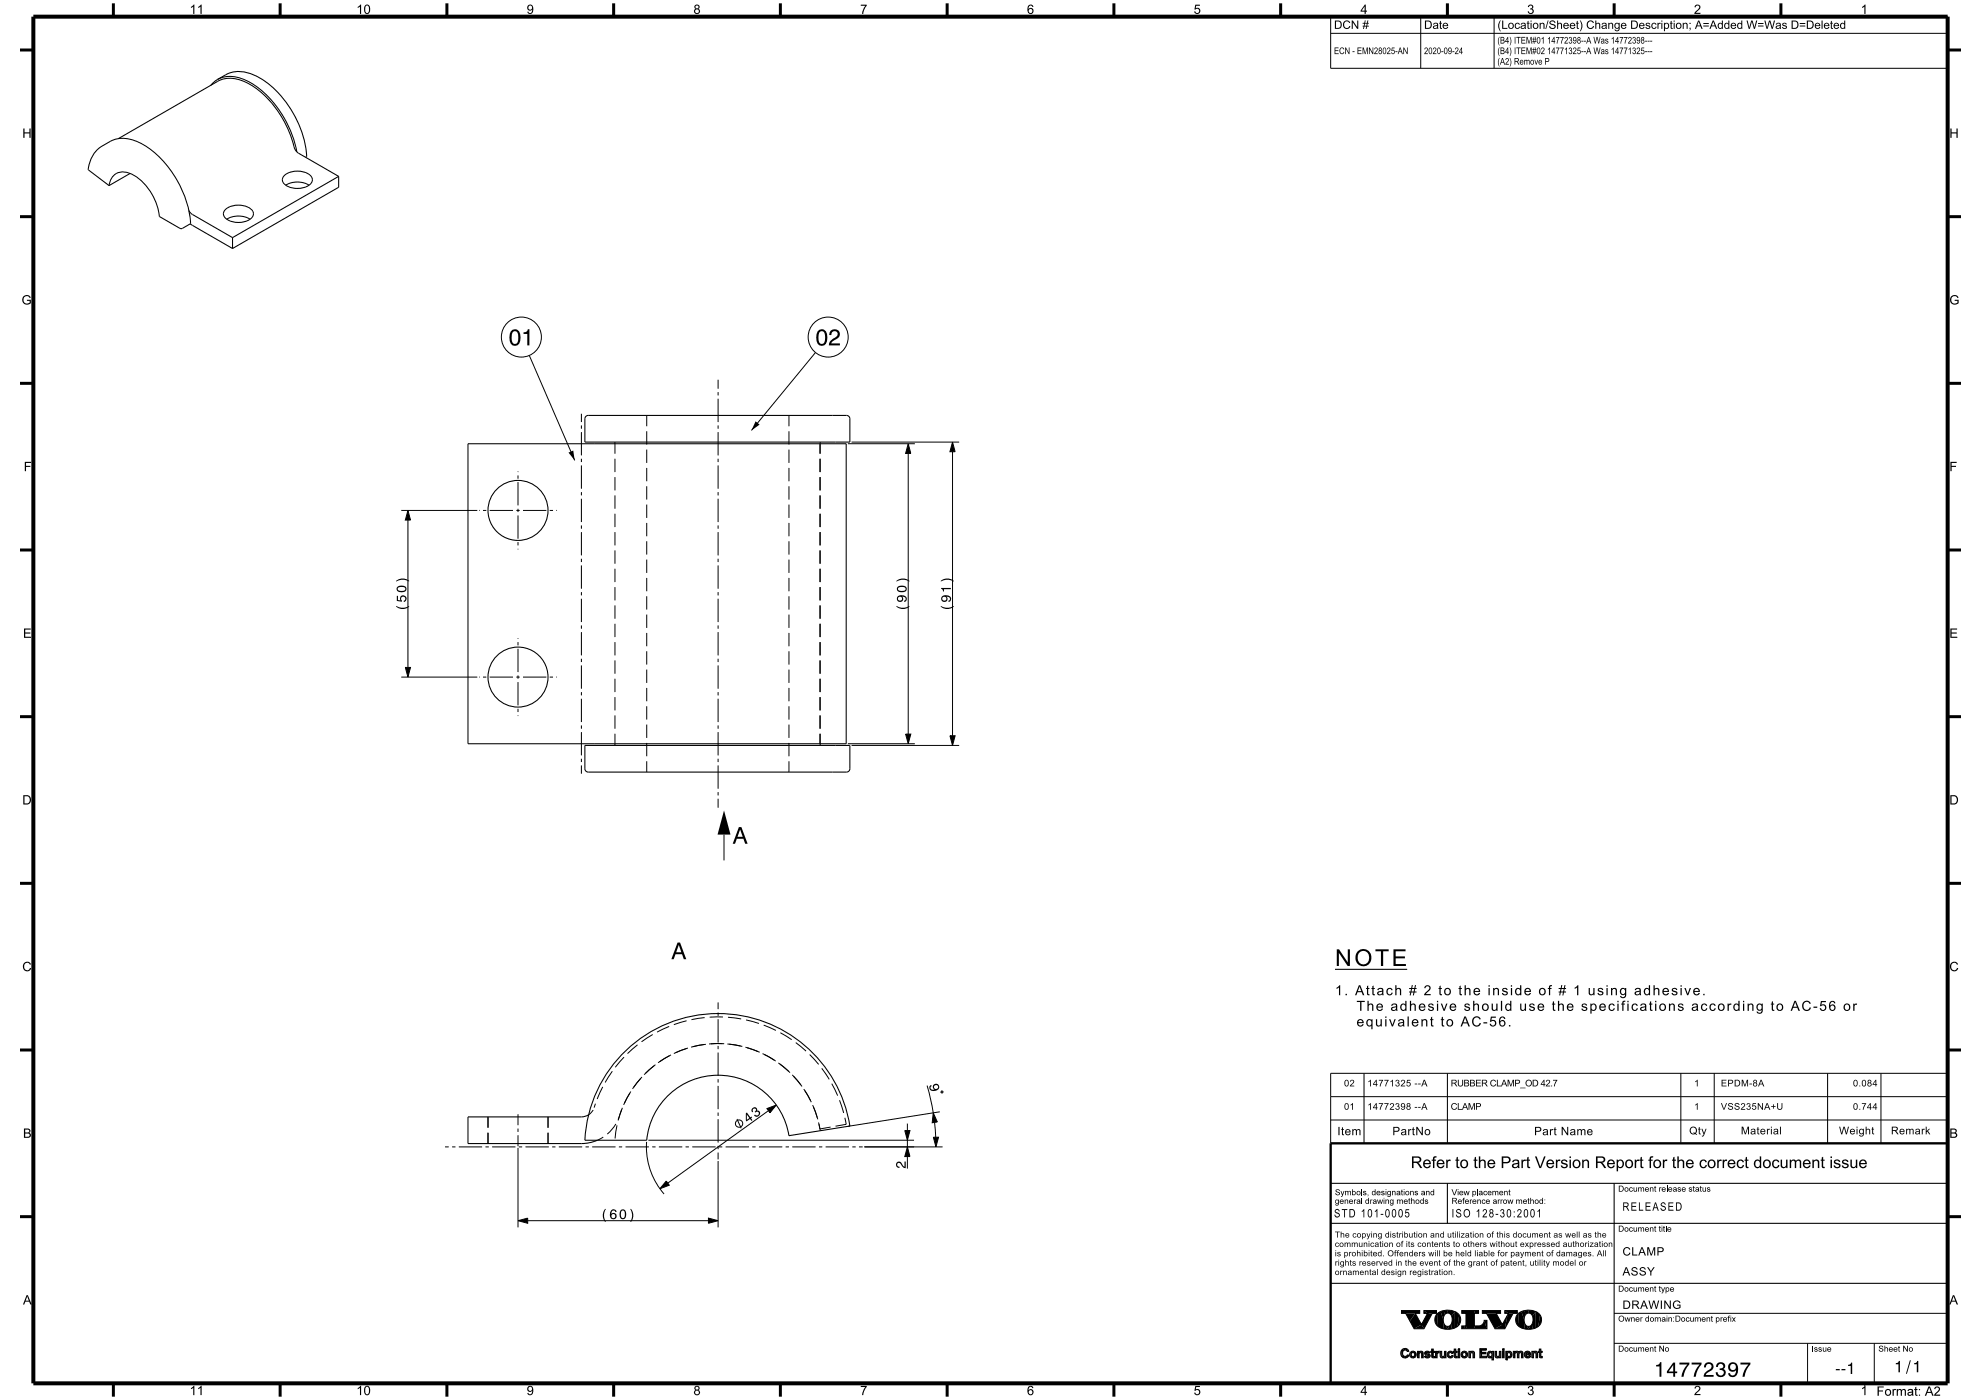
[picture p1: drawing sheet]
<svg xmlns="http://www.w3.org/2000/svg" width="594mm" height="420mm" viewBox="0 0 594 420" stroke-linecap="round" stroke-linejoin="round" font-family="sans-serif">
<g fill="#000">
<path d="M170.5 135.8l1.4-.6 .4 2.9zM226.6 126.4l1.2 1-2.5 1.7zM272.3 133.1l.8 2.9h-1.6zM285.6 132.6l.8 2.9h-1.6zM122.3 153.1l.8 2.9h-1.6zM121.5 200.2h1.6l-.8 2.9zM271.5 220.2h1.6l-.8 2.9zM284.8 220.7h1.6l-.8 2.9zM217.1 243.1l1.9 7.3h-3.8zM230 332.6l2.8-1.1-1.9 2.3zM271.3 339.2h1.6l-.8 2.9zM279.8 333.9l1.3 2.7-1.6 .2z"/>
<path d="M199.8 354.3l.9 1.3-2.8 1zM272.1 344.1l.8 2.9h-1.6zM279.9 341.2h1.5l-.8 2.9zM155.3 366.2l2.9-.8v1.6zM212.4 365.4l2.9 .8-2.9 .8zM421.5 394h2.9l-1.7 2.3zM427 393.2l1 .8h-1zM438.3 397.8v.8zM449.5 395.7l1 1.7zM451.2 393.2l1.1 .8h-1.1zM422.3 405.1l.1 .3zM429 405.4v.3z"/>
<path d="M429.3 404.7v.7zM429.8 405.4v.3zM430.2 405.4v.3zM432.3 406.7l.2 .7-.3-.1zM434.5 405.4l.4-.1-.2 .5zM435.8 405.4v.3zM436.1 404.7v.7zM436.5 405.4v.3zM436.9 405.4v.3zM447.4 405.4v.2zM448.8 406.7l.1 .7-.2-.1zM452 406.4l-.1 1.6z"/>
<path d="M452 407.2v.8zM452 405.4v.2zM454.2 406.5v.8zM457.1 405.9v.9zM457.6 405.4l.4-.1-.3 .5zM458.9 406.1l.1 .4zM461.3 405.4v.3zM461.6 404.7v.7zM462 405.4v.3zM462.4 405.4v.3z"/>
<path d="M420.2 393.2v.8z" fill-rule="evenodd"/>
<path d="M424.4 394l1.8 3.4-2.2 1.2-1.3-2.3z" fill-rule="evenodd"/>
<path d="M420.2 393.2h5.5v.8h-5.5z" fill-rule="evenodd"/>
<path d="M425.9 396.7l.3 .7z" fill-rule="evenodd"/>
<path d="M424 398.6l2.2-1.3 .8 1.3z" fill-rule="evenodd"/>
<path d="M428 394h1.5l-2.5 4.6-.8-1.3z" fill-rule="evenodd"/>
<path d="M431.2 393.9l-.3 3.8a2.6 2.6 0 0 1 .3-3.8z" fill-rule="evenodd"/>
<path d="M427 393.2h3.7v.8h-2.7z" fill-rule="evenodd"/>
<path d="M431.2 393.9l.8-.5 .8 2.5 .1 2.8-1-.3-1-.7z" fill-rule="evenodd"/>
<path d="M432 393.4l.9-.2 .2 1.3-.3 1.4z" fill-rule="evenodd"/>
<path d="M432.8 396.6l1.3 2.2-1.2-.1z" fill-rule="evenodd"/>
<path d="M433.6 397.8h.9l-.4 1z" fill-rule="evenodd"/>
<path d="M432.9 393.2l1.2-.1v.8l-1 .6z" fill-rule="evenodd"/>
<path d="M434.1 393.1l2.1 .3-.9 1.4a1.26 1.26 0 0 0-1.2-.9z" fill-rule="evenodd"/>
<path d="M436.2 393.4l.1 5-1 .3-.2-1.4 .3-1.4-.1-1.1z" fill-rule="evenodd"/>
<path d="M434.5 397.8l.6-.5 .2 1.4-1.2 .1z" fill-rule="evenodd"/>
<path d="M436.2 393.4l1.3 1.1-.5 3.4-.7 .5z" fill-rule="evenodd"/>
<path d="M437.5 394.5a2.6 2.6 0 0 1-.5 3.4z" fill-rule="evenodd"/>
<path d="M438.3 397.8h.9l-.3 .8h-.6z" fill-rule="evenodd"/>
<path d="M439.2 397.8h.4l.1 .8h-.8z" fill-rule="evenodd"/>
<path d="M438.3 393.2h3.7l.1 5.4h-2.4l-.1-4.6h-1.3z" fill-rule="evenodd"/>
<path d="M442 393.2h1.3v.8h-1.2z" fill-rule="evenodd"/>
<path d="M444.5 393.2v.8z" fill-rule="evenodd"/>
<path d="M442.1 397.8a2.45 2.45 0 0 0 2.7-.8l.2-.9 .8 2.5h-3.7z" fill-rule="evenodd"/>
<path d="M445 396.1h.9v2.5z" fill-rule="evenodd"/>
<path d="M445.7 394h2.9l1.9 3.4-2.2 1.2z" fill-rule="evenodd"/>
<path d="M444.5 393.2h5.4v.8h-5.4z" fill-rule="evenodd"/>
<path d="M450.1 396.7l.4 .7z" fill-rule="evenodd"/>
<path d="M452 394.5l-.8 4.1h-2.9l2.2-1.2z" fill-rule="evenodd"/>
<path d="M452.3 394h1.4l-2.5 4.6z" fill-rule="evenodd"/>
<path d="M455.4 393.9l-.3 3.8a2.6 2.6 0 0 1 .3-3.8z" fill-rule="evenodd"/>
<path d="M451.2 393.2h3.8v.8h-2.7z" fill-rule="evenodd"/>
<path d="M455.4 393.9l.8-.5 .8 2.5 .2 2.8-1-.3-1.1-.7z" fill-rule="evenodd"/>
<path d="M456.2 393.4l1-.2 .2 1.3-.4 1.4z" fill-rule="evenodd"/>
<path d="M457.1 396.6l1.3 2.2-1.2-.1z" fill-rule="evenodd"/>
<path d="M457.9 397.8h.8l-.3 1z" fill-rule="evenodd"/>
<path d="M457.2 393.2l1.1-.1 .1 .8-1 .6z" fill-rule="evenodd"/>
<path d="M458.3 393.1l2.2 .3-1 1.4a1.26 1.26 0 0 0-1.1-.9z" fill-rule="evenodd"/>
<path d="M460.5 393.4v5l-1 .3-.2-1.4 .4-1.4-.2-1.1z" fill-rule="evenodd"/>
<path d="M458.7 397.8l.6-.5 .2 1.4-1.1 .1z" fill-rule="evenodd"/>
<path d="M460.5 393.4l1.3 1.1-.5 3.4-.8 .5z" fill-rule="evenodd"/>
<path d="M461.8 394.5a2.6 2.6 0 0 1-.5 3.4z" fill-rule="evenodd"/>
<path d="M420.1 405.3l.3 1.7-.4-1z" fill-rule="evenodd"/>
<path d="M420.4 404.9l.4-.3-.4 2.4-.3-1.7z" fill-rule="evenodd"/>
<path d="M420.8 404.6l.1 .5-.2 .3z" fill-rule="evenodd"/>
<path d="M420.6 406.2l.7 1.2-.9-.4z" fill-rule="evenodd"/>
<path d="M420.9 406.8l.4 .1 .6-.2v.6l-.6 .1z" fill-rule="evenodd"/>
<path d="M420.8 404.6h.9l-.8 .5z" fill-rule="evenodd"/>
<path d="M421.7 404.6l.3 .1v.7l-.7-.4z" fill-rule="evenodd"/>
<path d="M422.1 406.4l.4 .2-.3 .4z" fill-rule="evenodd"/>
<path d="M422 404.7l.3 .7h-.3z" fill-rule="evenodd"/>
<path d="M422 406.4l.2 .6-.3 .3z" fill-rule="evenodd"/>
<path d="M422.3 405.1l.1 .3z" fill-rule="evenodd"/>
<path d="M423 405.6v1.5a1.11 1.11 0 0 1 0-1.5z" fill-rule="evenodd"/>
<path d="M423 405.6l.7-.3-.5 1.1z" fill-rule="evenodd"/>
<path d="M423 405.6l.7 1.8-.7-.3z" fill-rule="evenodd"/>
<path d="M423.4 406.9h.6l.2-.5 .2 .7-.7 .3z" fill-rule="evenodd"/>
<path d="M423.7 405.3l.7 .3-.3 .5-.2-.3h-.5z" fill-rule="evenodd"/>
<path d="M424.4 405.6a1.12 1.12 0 0 1 0 1.5l-.3-1z" fill-rule="evenodd"/>
<path d="M425 405.4v1.9z" fill-rule="evenodd"/>
<path d="M425 405.4l.3 1.9h-.3z" fill-rule="evenodd"/>
<path d="M425.1 405.4h.4v1.9h-.2z" fill-rule="evenodd"/>
<path d="M425.5 405.4v1.9z" fill-rule="evenodd"/>
<path d="M425.5 405.4v1.9z" fill-rule="evenodd"/>
<path d="M425.7 405.5l-.2 1z" fill-rule="evenodd"/>
<path d="M425.7 405.5l.4-.2v.6l-.5 .1z" fill-rule="evenodd"/>
<path d="M426.4 405.4l.3 .4v1.5h-.4z" fill-rule="evenodd"/>
<path d="M426.1 405.3l.3 .1-.1 1.9z" fill-rule="evenodd"/>
<path d="M426.7 406.2v1.1z" fill-rule="evenodd"/>
<path d="M426.7 405.8v1.5z" fill-rule="evenodd"/>
<path d="M427.2 405.7l.1 .7z" fill-rule="evenodd"/>
<path d="M427.1 407l.3-.2-.1 .4z" fill-rule="evenodd"/>
<path d="M427.4 406.8l.6 .6-.7-.2z" fill-rule="evenodd"/>
<path d="M427.2 405.7l.8-.4-.4 .6 .1 .6-.4-.1z" fill-rule="evenodd"/>
<path d="M427.6 406.9l.6 .1 .2-.2 .1 .5-.5 .1z" fill-rule="evenodd"/>
<path d="M427.6 405.9l.4 .2 .1 .5-.4-.1z" fill-rule="evenodd"/>
<path d="M428 405.3v.4l-.3 .1z" fill-rule="evenodd"/>
<path d="M428 405.3l.5 .2v.5l-.5-.3z" fill-rule="evenodd"/>
<path d="M428 406.1l.5 .1v1.1z" fill-rule="evenodd"/>
<path d="M428.5 405.5l.2 .3-.2 .2z" fill-rule="evenodd"/>
<path d="M428.5 406.2l.4 .5-.4 .6z" fill-rule="evenodd"/>
<path d="M428.6 405.6l.2 .2z" fill-rule="evenodd"/>
<path d="M429 405.4h.3v.3z" fill-rule="evenodd"/>
<path d="M429 405.4l.1 .3z" fill-rule="evenodd"/>
<path d="M429.3 404.7v1z" fill-rule="evenodd"/>
<path d="M429.3 404.7l.1 2.5z" fill-rule="evenodd"/>
<path d="M429.3 404.7v2.3z" fill-rule="evenodd"/>
<path d="M429.3 404.7h.4l.1 2.7-.4-.2z" fill-rule="evenodd"/>
<path d="M429.8 406.6v.8z" fill-rule="evenodd"/>
<path d="M429.7 404.7l.1 2.7z" fill-rule="evenodd"/>
<path d="M429.8 405.4l.2 .3h-.2z" fill-rule="evenodd"/>
<path d="M429.8 405.4h.3v.3z" fill-rule="evenodd"/>
<path d="M430.1 405.4l.1 .3z" fill-rule="evenodd"/>
<path d="M429.9 406.9h.3v.4l-.4 .1z" fill-rule="evenodd"/>
<path d="M430.5 405.4v1.9z" fill-rule="evenodd"/>
<path d="M430.5 405.4l.2 1.9h-.2z" fill-rule="evenodd"/>
<path d="M430.5 405.4h.4v1.9h-.2z" fill-rule="evenodd"/>
<path d="M430.9 405.4v1.9z" fill-rule="evenodd"/>
<path d="M430.9 405.4v1.9z" fill-rule="evenodd"/>
<path d="M431 405.5l-.1 1.1z" fill-rule="evenodd"/>
<path d="M431.5 405.4v.4l-.2 .1z" fill-rule="evenodd"/>
<path d="M431 405.5l.5-.1-.6 .9z" fill-rule="evenodd"/>
<path d="M431.8 405.4v1.1z" fill-rule="evenodd"/>
<path d="M431.8 405.4l.2 1.8z" fill-rule="evenodd"/>
<path d="M431.9 405.4h.4l-.1 1.9-.2-.1z" fill-rule="evenodd"/>
<path d="M432.3 405.4l-.1 1.9z" fill-rule="evenodd"/>
<path d="M432.3 406.7l.6 .2 .2-.7v.9l-.2 .2-.4 .1z" fill-rule="evenodd"/>
<path d="M433.1 405.4v1.9z" fill-rule="evenodd"/>
<path d="M433.1 405.4l.3 1.9h-.3z" fill-rule="evenodd"/>
<path d="M433.2 405.4h.3v1.9h-.1z" fill-rule="evenodd"/>
<path d="M433.5 405.4l.1 1.9z" fill-rule="evenodd"/>
<path d="M433.6 405.4v1.9z" fill-rule="evenodd"/>
<path d="M434.2 405.6v1.5a1.12 1.12 0 0 1 0-1.5z" fill-rule="evenodd"/>
<path d="M434.4 406.4l.2 .5 .7-.1-.1 .6-.7-.1z" fill-rule="evenodd"/>
<path d="M434.2 405.6l.3-.2 .2 .4-.3 .6 .1 .9-.3-.2z" fill-rule="evenodd"/>
<path d="M434.9 405.3l.4 .1v.7l-.2-.3h-.4z" fill-rule="evenodd"/>
<path d="M435.4 406.6l.3 .2-.2 .4z" fill-rule="evenodd"/>
<path d="M435.4 406.6l.1 .6-.3 .2z" fill-rule="evenodd"/>
<path d="M435.3 405.4l.4 .5-.4 .2z" fill-rule="evenodd"/>
<path d="M435.6 405.6l.1 .3z" fill-rule="evenodd"/>
<path d="M435.8 405.4h.2v.3z" fill-rule="evenodd"/>
<path d="M435.8 405.4v.3z" fill-rule="evenodd"/>
<path d="M436.1 404.7l-.1 1z" fill-rule="evenodd"/>
<path d="M436.1 404.7v2.5z" fill-rule="evenodd"/>
<path d="M436.1 404.7v2.3z" fill-rule="evenodd"/>
<path d="M436.1 404.7h.4v2.7l-.4-.2z" fill-rule="evenodd"/>
<path d="M436.5 406.6l.1 .8z" fill-rule="evenodd"/>
<path d="M436.5 404.7v2.7z" fill-rule="evenodd"/>
<path d="M436.5 405.4l.2 .3h-.2z" fill-rule="evenodd"/>
<path d="M436.6 405.4h.3v.3z" fill-rule="evenodd"/>
<path d="M436.6 406.9h.3v.4l-.3 .1z" fill-rule="evenodd"/>
<path d="M436.9 405.4v.3z" fill-rule="evenodd"/>
<path d="M437.2 405.4h.5v1.9h-.5z" fill-rule="evenodd"/>
<path d="M438.4 405.6v1.5a1.11 1.11 0 0 1 0-1.5z" fill-rule="evenodd"/>
<path d="M438.4 405.6l.7-.3-.5 1.1z" fill-rule="evenodd"/>
<path d="M438.4 405.6l.7 1.8-.7-.3z" fill-rule="evenodd"/>
<path d="M438.8 406.9h.6l.2-.5 .2 .7-.7 .3z" fill-rule="evenodd"/>
<path d="M439.1 405.3l.7 .3-.3 .5-.2-.3h-.5z" fill-rule="evenodd"/>
<path d="M439.8 405.6a1.12 1.12 0 0 1 0 1.5l-.3-1z" fill-rule="evenodd"/>
<path d="M440.4 405.4v1.9z" fill-rule="evenodd"/>
<path d="M440.4 405.4l.3 1.9h-.3z" fill-rule="evenodd"/>
<path d="M440.5 405.4h.4v1.9h-.2z" fill-rule="evenodd"/>
<path d="M440.9 405.4v1.9z" fill-rule="evenodd"/>
<path d="M440.9 405.4v1.9z" fill-rule="evenodd"/>
<path d="M441.1 405.5l-.2 1z" fill-rule="evenodd"/>
<path d="M441.1 405.5l.4-.2v.6l-.5 .1z" fill-rule="evenodd"/>
<path d="M441.8 405.4l.3 .4v1.5h-.4z" fill-rule="evenodd"/>
<path d="M441.5 405.3l.3 .1-.1 1.9z" fill-rule="evenodd"/>
<path d="M442.1 406.2v1.1z" fill-rule="evenodd"/>
<path d="M442.1 405.8v1.5z" fill-rule="evenodd"/>
<path d="M444.2 405.1v1.8h1.6v.4h-2.1z" fill-rule="evenodd"/>
<path d="M443.7 404.6h2v.5h-1.5l-.5 2.2z" fill-rule="evenodd"/>
<path d="M446.2 405.6l.2-.1-.1 1.8-.3-.9z" fill-rule="evenodd"/>
<path d="M446.5 406.6l.4 .4 .4-.3 .1 .5-.8 .2z" fill-rule="evenodd"/>
<path d="M446.4 405.5l.4-.2 .1 .5-.4 .2 .1 1.4-.3-.1z" fill-rule="evenodd"/>
<path d="M446.8 405.3l.3 .1v.4z" fill-rule="evenodd"/>
<path d="M447.1 405.4l.3 .2-.1 .5-.2-.3z" fill-rule="evenodd"/>
<path d="M447.4 406.4v1.6z" fill-rule="evenodd"/>
<path d="M447.4 405.4v1z" fill-rule="evenodd"/>
<path d="M447.4 405.4l.2 2.6h-.2z" fill-rule="evenodd"/>
<path d="M447.8 405.4v2.6z" fill-rule="evenodd"/>
<path d="M448.3 405.4v1.1z" fill-rule="evenodd"/>
<path d="M448.3 405.4l.1 1.8z" fill-rule="evenodd"/>
<path d="M448.3 405.4h.4v1.9l-.3-.1z" fill-rule="evenodd"/>
<path d="M448.7 405.4v1.9z" fill-rule="evenodd"/>
<path d="M448.8 406.7l.6 .2 .2-.7v.9l-.2 .2-.5 .1z" fill-rule="evenodd"/>
<path d="M449.6 405.4v1.9z" fill-rule="evenodd"/>
<path d="M449.6 405.4l.2 1.9h-.2z" fill-rule="evenodd"/>
<path d="M449.7 405.4h.3v1.9h-.2z" fill-rule="evenodd"/>
<path d="M450 405.4v1.9z" fill-rule="evenodd"/>
<path d="M450 405.4v1.9z" fill-rule="evenodd"/>
<path d="M450.6 405.4h.4v1.9h-.4z" fill-rule="evenodd"/>
<path d="M451.5 405.4v2.6z" fill-rule="evenodd"/>
<path d="M451.6 405.4h.3v2.6h-.3z" fill-rule="evenodd"/>
<path d="M451.9 405.4l.1 .2 .1-.2v.5l-.2 2.1z" fill-rule="evenodd"/>
<path d="M452 407.2v.8z" fill-rule="evenodd"/>
<path d="M452 406.4l.2 .5v.4l-.2-.1v.8z" fill-rule="evenodd"/>
<path d="M452.1 405.4l.4-.1-.4 .6z" fill-rule="evenodd"/>
<path d="M452.2 406.9h.4l.3 .4h-.7z" fill-rule="evenodd"/>
<path d="M452.9 406.4l.2 .7-.2 .2-.3-.4z" fill-rule="evenodd"/>
<path d="M453 405.5l.2 .2a1.23 1.23 0 0 1-.1 1.4l-.2-.7z" fill-rule="evenodd"/>
<path d="M452.5 405.3l.5 .2-.1 .9-.1-.5-.5-.1z" fill-rule="evenodd"/>
<path d="M453.8 405.4v1.9z" fill-rule="evenodd"/>
<path d="M453.8 405.4l.2 1.9h-.2z" fill-rule="evenodd"/>
<path d="M453.9 405.4h.3v1.9h-.2z" fill-rule="evenodd"/>
<path d="M454.2 405.4v1.9z" fill-rule="evenodd"/>
<path d="M454.2 405.6l.2-.1-.2 1.8z" fill-rule="evenodd"/>
<path d="M454.2 405.4v1.9z" fill-rule="evenodd"/>
<path d="M454.4 405.5l.5-.2v.5l-.6 .2z" fill-rule="evenodd"/>
<path d="M455 405.4l.4 .2v1.7h-.4z" fill-rule="evenodd"/>
<path d="M454.9 405.3l.1 .1v1.9z" fill-rule="evenodd"/>
<path d="M455.4 405.6l.2-.1-.2 1.8z" fill-rule="evenodd"/>
<path d="M455.5 406.4l-.1 .9z" fill-rule="evenodd"/>
<path d="M455.5 406.4v.9z" fill-rule="evenodd"/>
<path d="M455.6 405.5l.4-.2v.5l-.4 .2z" fill-rule="evenodd"/>
<path d="M456 405.3l.3 .1-.1 1.9z" fill-rule="evenodd"/>
<path d="M456.7 406.1v1.2z" fill-rule="evenodd"/>
<path d="M456.3 405.4l.4 .4v1.5h-.5z" fill-rule="evenodd"/>
<path d="M457.3 405.6l.3 1.7-.5-.5z" fill-rule="evenodd"/>
<path d="M457.6 406.1l.7 .4h-.8z" fill-rule="evenodd"/>
<path d="M457.7 406.1h.8l.2 .4z" fill-rule="evenodd"/>
<path d="M457.3 405.6l.3-.2v.5a.62 .62 0 0 0 0 .8 .62 .62 0 0 0 .8 .2v.5l-.8-.1z" fill-rule="evenodd"/>
<path d="M458 405.3l.4 .1-.1 .4h-.6z" fill-rule="evenodd"/>
<path d="M458.6 406.7v.6l-.2 .1z" fill-rule="evenodd"/>
<path d="M458.6 406.7l.4 .2-.4 .4z" fill-rule="evenodd"/>
<path d="M458.4 405.4l.4 .3 .2 .8-.5-.4z" fill-rule="evenodd"/>
<path d="M459.3 405.4v1.9z" fill-rule="evenodd"/>
<path d="M459.3 405.4l.3 1.9h-.3z" fill-rule="evenodd"/>
<path d="M459.4 405.4h.4v1.9h-.2z" fill-rule="evenodd"/>
<path d="M459.8 405.4v1.9z" fill-rule="evenodd"/>
<path d="M459.8 405.4v1.9z" fill-rule="evenodd"/>
<path d="M460 405.5l-.2 1z" fill-rule="evenodd"/>
<path d="M460 405.5l.4-.2v.6l-.5 .1z" fill-rule="evenodd"/>
<path d="M460.7 405.4l.3 .4v1.5h-.4z" fill-rule="evenodd"/>
<path d="M460.4 405.3l.3 .1-.1 1.9z" fill-rule="evenodd"/>
<path d="M461 406.2v1.1z" fill-rule="evenodd"/>
<path d="M461 405.8v1.5z" fill-rule="evenodd"/>
<path d="M461.3 405.4h.2v.3z" fill-rule="evenodd"/>
<path d="M461.3 405.4l.1 .3z" fill-rule="evenodd"/>
<path d="M461.6 404.7l-.1 1z" fill-rule="evenodd"/>
<path d="M461.6 404.7l.1 2.5z" fill-rule="evenodd"/>
<path d="M461.6 404.7v2.3z" fill-rule="evenodd"/>
<path d="M461.6 404.7h.4v2.7l-.3-.2z" fill-rule="evenodd"/>
<path d="M462 406.6l.1 .8z" fill-rule="evenodd"/>
<path d="M462 404.7v2.7z" fill-rule="evenodd"/>
<path d="M462 405.4l.2 .3h-.2z" fill-rule="evenodd"/>
<path d="M462.1 405.4h.3v.3z" fill-rule="evenodd"/>
<path d="M462.1 406.9h.3v.4l-.3 .1z" fill-rule="evenodd"/>
<path d="M462.4 405.4v.3z" fill-rule="evenodd"/>
<circle cx="437.5" cy="404.9" r=".29"/>
<circle cx="450.8" cy="404.9" r=".29"/>
</g>
<g fill="none" stroke="#000" stroke-width=".3">
<path d="M399 5h185v15.5h-185zM399 10h185M426 5v15.5M448 5v15.5M158.7 106.6l13.6 31.5M215.3 113.9v2.7M215.3 117.6v1M215.3 119.6v7M244.5 105.8l-19.2 23.3M174.3 124.1v2.5M174.3 127.6v1M174.3 129.6v7"/>
<path d="M174.3 137.6v1M174.3 139.6v7M184.4 133.1v3M184.4 137.6v4M193.9 124.6v3.3M193.9 129.4v4M193.9 134.9v4M215.3 127.6v1M215.3 129.6v7M215.3 137.6v1M215.3 139.6v7M236.6 124.6v3.3"/>
<path d="M236.6 129.4v4M236.6 134.9v4M245.9 133.1v3M245.9 137.6v4M254.2 133.1h20.1M255.3 132.6h32.3M272.3 133.1l.8 2.9h-1.6zM272.3 136v84.2M285.6 135.5v85.2M285.6 132.6l.8 2.9h-1.6zM120.3 153.1h22.8M122.3 156v44.2"/>
<path d="M122.3 153.1l.8 2.9h-1.6zM143.6 153.1h.2M144.8 153.1h1M146.8 153.1h7M154.8 153.1h1M155.3 141.4v.2M155.3 142.6v1M155.3 144.6v7M155.3 152.6v1M155.3 154.6v7M156.8 153.1h7M164.8 153.1h1"/>
<path d="M166.8 153.1h.2M174.3 147.6v1M174.3 149.6v7M174.3 157.6v1M174.3 159.6v7M184.4 143.1v4M184.4 148.6v4M184.4 154.1v4M184.4 159.6v4M193.9 140.4v4M193.9 145.9v4M193.9 151.4v4"/>
<path d="M193.9 156.9v4M215.3 147.6v1M215.3 149.6v7M215.3 157.6v1M215.3 159.6v7M236.6 140.4v4M236.6 145.9v4M236.6 151.4v4M236.6 156.9v4M245.9 143.1v4M245.9 148.6v4M245.9 154.1v4"/>
<path d="M245.9 159.6v4M155.3 162.6v1M155.3 164.6v.2M174.3 167.6v1M174.3 169.6v7M174.3 177.6v1M174.3 179.6v7M184.4 165.1v4M184.4 170.6v4M184.4 176.1v4M193.9 162.4v4M193.9 167.9v4"/>
<path d="M193.9 173.4v4M193.9 178.9v4M215.3 167.6v1M215.3 169.6v7M215.3 177.6v1M215.3 179.6v7M236.6 162.4v4M236.6 167.9v4M236.6 173.4v4M236.6 178.9v4M245.9 165.1v4M245.9 170.6v4"/>
<path d="M245.9 176.1v4M155.3 191.4v.2M155.3 192.6v1M155.3 194.6v7M174.3 187.6v1M174.3 189.6v7M174.3 197.6v1M174.3 199.6v7M184.4 181.6v4M184.4 187.1v4M184.4 192.6v4M184.4 198.1v4"/>
<path d="M193.9 184.4v4M193.9 189.9v4M193.9 195.4v4M215.3 187.6v1M215.3 189.6v7M215.3 197.6v1M215.3 199.6v7M236.6 184.4v4M236.6 189.9v4M236.6 195.4v4M245.9 181.6v4M245.9 187.1v4"/>
<path d="M245.9 192.6v4M245.9 198.1v4M120.3 203.1h22.8M121.5 200.2h1.6l-.8 2.9zM143.6 203.1h.2M144.8 203.1h1M146.8 203.1h7M154.8 203.1h1M155.3 202.6v1M155.3 204.6v7M155.3 212.6v1M155.3 214.6v.2"/>
<path d="M156.8 203.1h7M164.8 203.1h1M166.8 203.1h.2M174.3 207.6v1M174.3 209.6v7M174.3 217.6v1M174.3 219.6v7M184.4 203.6v4M184.4 209.1v4M184.4 214.6v4M193.9 200.9v4M193.9 206.4v4"/>
<path d="M193.9 211.9v4M193.9 217.4v4M215.3 207.6v1M215.3 209.6v7M215.3 217.6v1M215.3 219.6v7M236.6 200.9v4M236.6 206.4v4M236.6 211.9v4M236.6 217.4v4M245.9 203.6v4M245.9 209.1v4"/>
<path d="M245.9 214.6v4M174.3 227.6v1M174.3 229.6v2.5M184.4 220.1v3M193.9 222.9v4M193.9 228.4v3.2M215.3 227.6v1M215.3 229.6v7M215.3 237.6v1M215.3 239.6v2.7M236.6 222.9v4M236.6 228.4v3.2"/>
<path d="M245.9 220.1v3M254.2 223.1h20.1M255.3 223.6h32.3M271.5 220.2h1.6l-.8 2.9zM284.8 220.7h1.6l-.8 2.9zM217.1 243.1h.1M217.1 250.4v7.7M187.1 317.1l-2.6 3.1M191.2 313.4l-3 2.7M195.7 310.4l-3.3 2.1M196.1 319.7l-3 2.7M196.5 319.4l-3 2.6"/>
<path d="M200.6 307.9l-3.6 1.7M200.7 316.7l-3.4 2.1M201.2 316.5l-3.4 2M205.8 314.6l-3.7 1.5M205.9 306.2l-3.9 1.2M206.3 314.4l-3.8 1.4M211.1 313.4l-3.9 .8M211.3 305.3l-4 .6M211.7 313.3l-4 .7M215.3 300.7v2.1M215.3 303.8v1M215.3 305.8v7"/>
<path d="M215.3 313.8v1M215.3 315.8v7M216.6 313.1l-4 .1M216.8 305.1l-4 .1M217.1 313.1h-3.9M218.1 313.2l4 .6M218.3 305.2l3.9 .5M218.6 313.2l4 .7M223.5 314.2l3.8 1.3M223.7 306l3.9 1M224 314.3l3.8 1.4M228.7 316.1l3.4 1.9"/>
<path d="M229 307.5l3.7 1.6M229.1 316.3l3.5 2M233.4 318.9l3.1 2.5M233.8 319.2l3.1 2.6M234 309.8l3.4 2.1M238.6 312.8l3.1 2.5M242.8 316.4l2.7 2.9M146.3 335.1v3.2M146.3 339.8v3.3M155.3 334.3v3.3M155.3 338.6v1M164.3 335.1v3.2"/>
<path d="M164.3 339.8v3.3M177.8 333l-1.3 1.4M178.1 332.3h.1M178.5 331.1l-.4 1.2M180.7 326.1l-1.6 3.6M183.6 321.4l-2.2 3.3M184.7 337.2l-1.2 1.6-1.4 1.4M185 337.6l-.6 4M186.4 332.8l-1.1 3M186.6 332.3l-1.2 3.8M188.9 327.9l-1.9 3.6M189.1 327.5l-1.9 3.5"/>
<path d="M192.1 323.5l-2.4 3.2M192.5 323.1l-2.5 3.1M215.3 323.8v1M215.3 325.8v7M215.3 333.8v1M215.3 335.8v7M221 335.7l1.2 2.8M230 332.6l2.8-1.1-1.9 2.3zM230.4 333.2l-30.2 21.7M237.6 322.5l2.5 3M237.9 322.9l2.6 3M241 326.7l2 3.5"/>
<path d="M241.3 327.2l2 3.5M243.7 331.5l1.4 3.8M243.9 332l1.3 3.8M245.4 336.7l.5 2 3.2-.6M245.6 337.3l.3 1.9M246.4 320.5l2.2 3.3M249.4 325.1l1.8 3.6M251.7 330.1l1.3 3.8M253.3 335.3l.4 2-3.2 .6M271.3 339.2h1.6l-.8 2.9zM272.1 337.1v2.1M278 325.7l1.8 8.2"/>
<path d="M279.8 333.9l1.3 2.7-1.6 .2zM280.2 336.7l.4 4.5M281.8 333.5l-27.5 4.4M282.3 327.3l.4 .1-.1 .5-.4-.1zM399 336h185M399 329h185M409 322v21M434 322v21M504 322v21M514 322v21M548 322v21M564 322v21"/>
<path d="M584 322h-185v21M133.5 344.1h1.1M135.6 344.1h1M137.6 344.1h7M145.6 344.1h1M147.6 344.1h7M155.3 340.6v3.3M155.3 344.4v23.8M155.6 344.1h1M157.6 344.1h7M165.6 344.1h1M167.6 344.1h7"/>
<path d="M175.6 344.1h1M177.6 344.1h7M180.9 341.1l-1.8 1M184.4 342.1h.1M185.6 344.1h1M187.6 344.1h7M193.9 342.6a21.5 21.5 0 0 0 5.2 15.6M194.4 342.1h79.7M195.6 344.1h1M197.6 344.1h7M199.8 354.3l.9 1.3-2.8 1zM205.6 344.1h1"/>
<path d="M207.6 344.1h7M215.3 343.8v1M215.3 345.8v2M215.3 348.3v19.9M215.6 344.1h1M217.6 344.1h7M225.6 344.1h1M227.6 344.1h7M235.6 344.1h1M237.6 344.1h7M245.6 344.1h1M247.6 344.1h7"/>
<path d="M255.6 344.1h1M257.6 344.1h1.1M259.2 344.1h23.4M272.1 342.1v2M272.1 347v3.6M272.1 344.1l.8 2.9h-1.6zM279.9 341.2h1.5l-.8 2.9zM155.3 366.2l2.9-.8v1.6zM158.2 366.2h54.2M212.4 365.4l2.9 .8-2.9 .8zM420.2 393.2h5.5v.8h-1.3l1.8 3.4 1.8-3.4h-1v-.8h3.7v.8h-1.2l-2.5 4.6h-3l-2.5-4.6h-1.3zM422 393.2l-.9 .8"/>
<path d="M425.7 396.5l-1.8 1.9M429.1 393.2l-1.3 1.2M431.2 393.9a5 5 0 0 1 6.4 .6 2.73 2.73 0 0 1-2.2 4.2 4.6 4.6 0 0 1-4.9-1.5l-.3-1.3a2.48 2.48 0 0 1 1-2zM433.2 394.4l.9-.5a2.2 2.2 0 0 1 1.4 1.9 2.2 2.2 0 0 1-1.1 2.1h-.3a2.2 2.2 0 0 1-.9-3.5zM438.3 393.2h5v.8h-1.2v3.8l1.9-.1 .6-.5 .4-1.1h.9v2.5h-7.6v-.8h1.3v-3.8h-1.3zM442.1 395v3.6M444.5 393.2h5.4v.8h-1.3l1.9 3.4 1.8-3.4h-1.1v-.8h3.8v.8h-1.3l-2.5 4.6h-2.9l-2.6-4.6h-1.2zM455.5 393.9a5 5 0 0 1 6.3 .6 2.73 2.73 0 0 1-2.1 4.2 4.6 4.6 0 0 1-4.9-1.5l-.3-1.3a2.51 2.51 0 0 1 1-2zM457.4 394.4l1-.5a2.2 2.2 0 0 1 1.4 1.9 2.2 2.2 0 0 1-1.2 2.1h-.3a2.2 2.2 0 0 1-.9-3.5zM484 394h100M420.2 405.1a1.21 1.21 0 0 1 1.2-.6 1.21 1.21 0 0 1 1 .9h-.4a.81 .81 0 0 0-1.1-.3 .81 .81 0 0 0-.3 1.1 .74 .74 0 0 0 .6 .7 .74 .74 0 0 0 .8-.5l.4 .2a1.26 1.26 0 0 1-1.4 .8 1.26 1.26 0 0 1-1-1.4zM425 405.4h.5v.2a.75 .75 0 0 1 1-.1 .75 .75 0 0 1 .2 1v.8h-.4v-1.2a.43 .43 0 0 0-.6-.2 .43 .43 0 0 0-.2 .6v.8h-.5z"/>
<path d="M427.3 405.6l.9-.2 .6 .4-.3 .2a.4 .4 0 0 0-.5-.3 .4 .4 0 0 0-.3 .3l.1 .1a.85 .85 0 0 1 1 .8 1.04 1.04 0 0 1-1.7 .1l.3-.2a.5 .5 0 0 0 .5 .3 .5 .5 0 0 0 .4-.4l-.6-.2a.56 .56 0 0 1-.5-.3 .56 .56 0 0 1 .1-.6zM429.3 404.7h.5v.7h.4v.3h-.4v1.2h.4v.4a.69 .69 0 0 1-.9-.1 .69 .69 0 0 1 0-.9v-.6h-.3v-.3h.3zM430.5 405.4h.4v.3l.6-.3v.4a1.08 1.08 0 0 0-.6 1.5h-.4zM431.8 405.4h.5v1.3l.4 .3 .4-.4v-1.2h.5v1.9h-.5v-.2l-.2 .2a.82 .82 0 0 1-1-.1 .82 .82 0 0 1-.1-1.1zM434.1 405.7a.9 .9 0 0 1 1.6 .2l-.4 .2-.1-.2a.56 .56 0 0 0-.8 .4 .56 .56 0 0 0 .7 .6l.3-.3 .3 .2a.97 .97 0 0 1-1.4 .4 .97 .97 0 0 1-.2-1.5zM436.1 404.7h.4v.7h.4v.3h-.4v1.2h.4v.4a.69 .69 0 0 1-.8-.1 .69 .69 0 0 1 0-.9v-.6h-.3v-.3h.3zM437.2 405.4h.5v1.9h-.5zM440.4 405.4h.5v.2a.75 .75 0 0 1 1-.1 .75 .75 0 0 1 .2 1v.8h-.4v-1.2l-.5-.3-.3 .3v1.2h-.5zM443.7 404.6h2v.5h-1.5v.6h1.4v.4h-1.4v.8h1.6v.4h-2.1zM446.3 405.5l.4-.1 .7 .2v-.2h.4v2.6h-.4v-.8a.98 .98 0 0 1-1.4-.3 .98 .98 0 0 1 .3-1.4zM447.8 405.4v2.6M448.3 405.4h.4l.1 1.3 .3 .3 .5-.4v-1.2h.4v1.9h-.4v-.2l-.2 .2a.82 .82 0 0 1-1-.1 .82 .82 0 0 1-.1-1.1z"/>
<path d="M450.6 405.4h.4v1.9h-.4zM451.5 405.4h.5v.2a.93 .93 0 0 1 1.4 .8 .93 .93 0 0 1-1.4 .8v.8h-.5zM451.6 405.4v2.6M452.1 405.9a.5 .5 0 0 1 .7 .1 .5 .5 0 0 1-.1 .7 .5 .5 0 0 1-.7-.2zM453.8 405.4h.4v.2l.6-.3 .6 .3a.76 .76 0 0 1 1-.1 .76 .76 0 0 1 .3 1v.8h-.5v-1.3l-.3-.2a1.31 1.31 0 0 0-.4 1.5h-.5v-1.3a.45 .45 0 0 0-.7-.1 .45 .45 0 0 0-.1 .6v.8h-.4zM457.3 405.6a.98 .98 0 0 1 1.2-.2 .98 .98 0 0 1 .5 1.1h-1.5a.56 .56 0 0 0 .5 .4 .56 .56 0 0 0 .6-.2l.3 .2a1.04 1.04 0 0 1-1.5 .3 1.04 1.04 0 0 1-.1-1.6zM457.7 405.8h.5l.3 .3h-.9zM459.3 405.4h.5v.2a.75 .75 0 0 1 1-.1 .75 .75 0 0 1 .2 1v.8h-.4v-1.2a.43 .43 0 0 0-.6-.2 .43 .43 0 0 0-.2 .6v.8h-.5zM461.6 404.7h.4v.7h.4v.3h-.4l.1 1.2h.3v.4a.69 .69 0 0 1-.8-.1 .69 .69 0 0 1 0-.9v-.6h-.3v-.3h.3zM484 403h100M542 403v12M559 415.6h.1"/>
<path d="M559 415h.1M562 403v12"/>
<circle cx="156.3" cy="101.1" r="6"/>
<circle cx="248.3" cy="101.1" r="6"/>
<circle cx="221.6" cy="337.1" r="1.1"/>
<circle cx="423.6" cy="406.4" r="1.02"/>
<circle cx="423.7" cy="406.4" r=".53"/>
<circle cx="437.4" cy="404.9" r=".28"/>
<circle cx="439.1" cy="406.4" r="1.02"/>
<circle cx="439.1" cy="406.4" r=".53"/>
<circle cx="446.9" cy="406.3" r=".52"/>
<circle cx="450.7" cy="404.9" r=".28"/>
</g>
<g fill="#000">
<path d="M258.1 1.4h1.8l-.8 1.7-.3 1.1h-.3l.1-.6 .9-1.9h-1.4zM358.4 1.4h1.4v.3h-1.1l-.2 .8a.93 .93 0 0 1 1.3 .4 .93 .93 0 0 1-.6 1.3 .93 .93 0 0 1-1.1-.8h.3l.2 .4a.62 .62 0 0 0 .9-.2 .62 .62 0 0 0-.2-.8 .62 .62 0 0 0-.8 .1l-.4-.1zM458.3 1.6a.76 .76 0 0 1 1.2-.1 .76 .76 0 0 1-.1 1.2 .88 .88 0 0 1 0 1.5 .88 .88 0 0 1-1.3-.8h.3l.5 .5 .6-.3a.56 .56 0 0 0-.1-.6 .56 .56 0 0 0-.6-.2v-.3a.48 .48 0 0 0 .5-.1 .48 .48 0 0 0 .1-.5l-.5-.3-.4 .5h-.4zM508.3 1.6a.94 .94 0 0 1 1.5 .3 .94 .94 0 0 1-.7 1.4l-.6 .5h1.4v.4h-1.9l.2-.5 1.3-1.4v-.4l-.6-.3-.5 .6h-.3zM558.3 2.1l1.1-.7v2.8h-.4v-2.2l-.7 .4zM63.9 24.7l1.2-1 .2 .3-2 1.7-.2-.2zM7 38.6h.4v1.1h1.4v-1.1h.4v2.8h-.4v-1.4h-1.4v1.4h-.4zM26.3 50.7l.4 .2-.2 .2zM33.9 52.7l.9-.8 .1 .3-.8 .7-.7 1-.6 1.8-.2-.1 .3-1.3zM84.5 53.9h.3l.2 .7a.49 .49 0 0 1-.5-.7zM84.7 54.7l.3-.1a5.9 5.9 0 0 0 8.2 .3l.3-1h.3a4.1 4.1 0 0 1-4.6 2.8l-2.5-.4a3.5 3.5 0 0 1-2-1.6zM88 44.1l.3-.1 .6 1.1 .7 .7-.1 .3a3.3 3.3 0 0 1-1.5-2z"/>
<path d="M65.2 24.3a9.9 9.9 0 0 1 9.9 .9 31.4 31.4 0 0 1 13.2 18.8l-.3 .1a31.2 31.2 0 0 0-13-18.6 9.6 9.6 0 0 0-9.6-1zM65.1 23.7a10.1 10.1 0 0 1 10.2 1 32 32 0 0 1 13.9 20.9h-.4a31.9 31.9 0 0 0-13.6-20.6 9.9 9.9 0 0 0-9.9-1zM85.5 55.5a6.9 6.9 0 0 1 7.3 0l-.3 .2a6.8 6.8 0 0 0-6.7 0zM85.3 52.4a6.5 6.5 0 0 1 8.2 .5l.3 1h-.3a3.8 3.8 0 0 0-4.3-2.4 3.8 3.8 0 0 0-4.4 2.4h-.3l.1-.5zM584.8 38.6h.4v1.1h1.4v-1.1h.4v2.8h-.4v-1.4h-1.4v1.4h-.4zM34.8 51.9a6.7 6.7 0 0 1 7.4 2 17.4 17.4 0 0 1 5.7 11.1l-.3-.1a16.6 16.6 0 0 0-8.4-12.6 4.9 4.9 0 0 0-4.3-.1zM56.5 63.3l.3-.2 .9 1.1v.3zM57.1 67l.6 .5v.3l-.7-.5zM33 42.3a10.1 10.1 0 0 1 10.1 1 31.5 31.5 0 0 1 14.2 23.8h-.3a31.3 31.3 0 0 0-14-23.5 9.9 9.9 0 0 0-9.9-1zM66.8 64.1h.4a3.8 3.8 0 0 0 4.3 2.5 3.8 3.8 0 0 0 4.3-2.5h.4a4.1 4.1 0 0 1-4.7 2.8 4.1 4.1 0 0 1-4.7-2.8zM67.9 65.7a6.9 6.9 0 0 1 7.2 0l-.2 .2a6.8 6.8 0 0 0-6.8 0zM67.6 62.6a6.6 6.6 0 0 1 8 .3l.4 .5-.3 .1a5.9 5.9 0 0 0-8.2-.3l-.3 .9h-.4l.1-.5z"/>
<path d="M75.7 63.5a.49 .49 0 0 1 .5 .6h-.4zM7.2 88.8a1.24 1.24 0 0 1 2 .5l-.3 .1a.92 .92 0 0 0-.9-.6 .92 .92 0 0 0-.9 .6 1.12 1.12 0 0 0 .3 1.5 1.12 1.12 0 0 0 1.5-.1v-.5h-.8v-.4h1.2v1.1a1.51 1.51 0 0 1-2.3 0 1.51 1.51 0 0 1 .2-2.2zM585.3 88.8a1.24 1.24 0 0 1 2 .5l-.4 .1a.92 .92 0 0 0-.9-.6 .92 .92 0 0 0-.8 .6 1.12 1.12 0 0 0 .3 1.5 1.12 1.12 0 0 0 1.4-.1v-.5h-.8v-.4h1.2v1.1a1.51 1.51 0 0 1-2.2 0 1.51 1.51 0 0 1 .2-2.2zM253.8 124.5l1 .4 .2 .7h-.3a.83 .83 0 0 0-.9-.8zM7.4 138.6h1.9v.3h-1.5v.9h1.3v.3h-1.3v1.3h-.4zM584.8 138.6h1.9v.3h-1.5v.9h1.3v.3h-1.3v1.3h-.4zM118.8 174.2a3.1 3.1 0 0 1 3.9 0v.3a3.6 3.6 0 0 0-3.9 0zM268.8 174.2a3.1 3.1 0 0 1 3.9 0v.3a3.6 3.6 0 0 0-3.9 0zM282.1 174.2a3.1 3.1 0 0 1 3.9 0v.3a3.6 3.6 0 0 0-3.9 0zM7.2 188.6h2v.3h-1.6v.8h1.5v.4h-1.5v.9h1.7v.4h-2.1zM118.8 181.8a3.6 3.6 0 0 0 3.9 0 1.85 1.85 0 0 1-2 .9h-.5a1.65 1.65 0 0 1-1.4-.9zM268.8 181.8a3.6 3.6 0 0 0 3.9 0 1.85 1.85 0 0 1-2 .9h-.5a1.65 1.65 0 0 1-1.4-.9z"/>
<path d="M282.1 181.8a3.6 3.6 0 0 0 3.9 0 1.84 1.84 0 0 1-2 .9h-.5a1.64 1.64 0 0 1-1.4-.9zM584.8 188.6h2v.3h-1.6v.8h1.5v.4h-1.5v.9h1.7v.4h-2.1zM254.7 230.6h.3l-.2 .7-1 .5v-.3a.83 .83 0 0 0 .9-.9zM7.2 288.9a1.21 1.21 0 0 1 2.1 .4h-.4a.83 .83 0 0 0-.8-.5 .83 .83 0 0 0-.8 .6v.5a.93 .93 0 0 0 .3 1 .93 .93 0 0 0 1.1 0l.3-.5 .3 .1a1.34 1.34 0 0 1-1.8 .7 1.34 1.34 0 0 1-.5-1.9zM585.1 288.9a1.21 1.21 0 0 1 2 .4h-.4a.83 .83 0 0 0-.8-.5 .83 .83 0 0 0-.7 .6l-.1 .5a.93 .93 0 0 0 .3 1 .93 .93 0 0 0 1.1 0l.3-.5 .4 .1a1.34 1.34 0 0 1-1.9 .7 1.34 1.34 0 0 1-.5-1.9zM508.3 331.4l.7-.5v2h-.2v-1.5l-.5 .3zM508.3 324.4l.7-.5v2h-.2v-1.5l-.5 .3zM268.9 348.7a1.08 1.08 0 0 1 1.1-.1 1.08 1.08 0 0 1 .7 .9l.5 .5v-1.5h.4v1.9a2.32 2.32 0 0 1-1.7-1.4l-.4-.1a.58 .58 0 0 0-.5 .6 .58 .58 0 0 0 .7 .5v.4a.99 .99 0 0 1-1-.6 .99 .99 0 0 1 .2-1.1zM400.5 357a.69 .69 0 0 1 .7-.3 .69 .69 0 0 1 .6 .6h-.3a.33 .33 0 0 0-.4-.3 .33 .33 0 0 0-.2 .4 .63 .63 0 0 1 .7 .3 .63 .63 0 0 1-.1 .8 .74 .74 0 0 1-1.1-.5h.2a.44 .44 0 0 0 .5 .4 .44 .44 0 0 0 .4-.5 .97 .97 0 0 1-1-.9zM402 357.3h.2l.3 1 .4-1h.2l-.6 1.6-.3 .2-.1-.2 .3-.3zM403.3 357.3l.2 .2a.41 .41 0 0 1 .4-.2 .41 .41 0 0 1 .4 .2l.4-.2 .3 .1 .1 1.2h-.2l-.1-1-.2-.1-.3 .2v.9h-.2v-.9l-.3-.2-.2 .1-.1 1h-.2zM408.2 356.8h.2v1.8h-.2z"/>
<path d="M408.7 357.4l.6-.1 .4 .3-.5-.1-.2 .2a.51 .51 0 0 1 .6 .2 .51 .51 0 0 1-.2 .7l-.7-.2v-.2l.5 .2 .3-.2-.6-.3zM410.1 358.4h.2l-.2 .6zM414.2 357.4l.5-.1 .4 .3-.5-.1-.2 .2a.51 .51 0 0 1 .6 .2 .51 .51 0 0 1-.2 .7l-.6-.2-.1-.2 .6 .2 .3-.2-.6-.3zM417.4 357.3l.2 .2 .7-.2 .2 1.3h-.3v-1l-.2-.1-.3 .2-.1 .9h-.2zM420.2 357l.3-.2v.5h.2l-.2 .2v.7l.2 .4-.4-.1-.1-1h-.2zM422.9 357.3l.2 .2 .6-.2 .2 1.3h-.2v-1l-.3-.1-.3 .2v.9h-.2zM424.2 357.4l.6-.1 .4 .3-.5-.1-.3 .2a.51 .51 0 0 1 .6 .2 .51 .51 0 0 1-.2 .7l-.6-.2v-.2l.5 .2 .3-.2-.6-.3zM427.6 357.3l.2 .2 .7-.2 .1 1.3h-.2v-1l-.2-.1-.4 .2v.9h-.2zM435.2 356.8h.3l.6 1.6 .6-1.6h.2l-.7 1.8h-.2zM438.9 357.3h.2l.3 1 .3-1h.2l.2 1 .3-1h.3l-.4 1.3h-.3l-.2-1-.3 1h-.2zM442.9 356.8h.2v1.8h-.2zM445 357.4l.6-.1 .3 .4-.7-.2a.55 .55 0 0 0 .1 .9l.6-.3a.62 .62 0 0 1-.9 .3 .62 .62 0 0 1 0-1z"/>
<path d="M447.5 357.3l.2 .2a.41 .41 0 0 1 .4-.2 .41 .41 0 0 1 .4 .2l.4-.2 .3 .1 .1 1.2h-.2l-.1-1-.2-.1-.3 .2v.9h-.2v-.9l-.3-.2-.2 .1-.1 1h-.2zM451 357.3l.2 .2 .7-.2 .2 1.3h-.3v-1l-.2-.1-.3 .2-.1 .9h-.2zM452.5 357l.2-.2v.5h.2v.2h-.2v.7l.2 .4-.4-.1v-1h-.2zM488.6 356.4a.55 .55 0 0 1 .6-.2 .55 .55 0 0 1 .4 .4l-.7-.2a.55 .55 0 0 0 .1 .9l.6-.3a.63 .63 0 0 1-.9 .4 .63 .63 0 0 1-.1-1zM489.8 356.2h.3v.9l.2 .2 .3-.2 .1-.9h.2v1.3h-.2v-.2l-.7 .2zM491.2 356.2l.2 .2a.41 .41 0 0 1 .4-.2 .41 .41 0 0 1 .4 .2l.4-.2 .3 .1 .1 1.2h-.3v-1l-.2-.1-.3 .2v.9h-.2v-.8l-.3-.3-.2 .2-.1 .9h-.2zM494.7 356.2l.3 .2 .6-.2 .2 1.3h-.2l-.1-1-.2-.1-.3 .2v.9h-.3zM496.2 355.9l.2-.2v.5h.2v.2h-.2v.7l.2 .4-.4-.1v-1h-.2zM497.5 356.2l.2 .2 .5-.2-.4 .3v1h-.3zM499.7 355.7h.3v1.8h-.3zM503.1 356.4l.5-.2 .4 .3-.5-.1-.2 .2a.51 .51 0 0 1 .6 .3 .51 .51 0 0 1-.2 .6l-.6-.2-.1-.2 .6 .2 .3-.2-.7-.3zM506.4 356.4l.6-.2 .4 .3-.5-.1-.3 .2a.51 .51 0 0 1 .6 .3 .51 .51 0 0 1-.2 .6l-.6-.2-.1-.2 .6 .2 .3-.2-.6-.3z"/>
<path d="M507.7 355.9l.3-.2v.5h.2v.2h-.2v.7l.2 .4-.4-.1-.1-1h-.2zM509.8 355.9l.2-.2v.5h.3v.2h-.3v.7l.3 .4-.4-.1-.1-1h-.1zM510.5 356.2h.2v.9l.3 .2 .3-.2v-.9h.2v1.3h-.2v-.2l-.6 .2zM511.9 356.4l.5-.2 .4 .3-.5-.1-.2 .2a.51 .51 0 0 1 .6 .3 .51 .51 0 0 1-.2 .6l-.6-.2-.1-.2 .6 .2 .2-.2-.6-.3zM181.4 362.7h.3a3.6 3.6 0 0 0 0 3.9 1.84 1.84 0 0 1-1-2l.2-1zM189 362.7a1.84 1.84 0 0 1 .9 1.9v.5a1.63 1.63 0 0 1-.9 1.5 3.6 3.6 0 0 0 0-3.9zM403.2 359.9l.2 .1 .7-.1 .2 1.3h-.3v-1l-.2-.2-.3 .3-.1 .9h-.2zM406 359.9l.2 .1 .5-.1-.4 .3-.1 1h-.2zM408.2 359.4h.2v1.8h-.2zM410.9 359.9l.2 .1 .5-.1-.5 .3v1h-.2zM412.9 359.9h.2l.3 1 .3-1h.2l.3 1 .3-1h.2l-.4 1.3h-.2l-.3-1-.2 1h-.3zM415.4 359.9l.2 .1 .7-.1 .2 1.3h-.3v-1l-.2-.2-.3 .3-.1 .9h-.2z"/>
<path d="M418.9 359.9l.2 .2a.42 .42 0 0 1 .4-.3 .42 .42 0 0 1 .3 .3l.5-.3 .3 .2v1.2h-.2v-1l-.2-.2-.3 .2v1h-.2v-.9l-.3-.3-.3 .2v1h-.2zM422.4 359.5l.2-.1v.5h.3v.2h-.3v.7l.3 .4-.4-.1-.1-1h-.1zM423.1 359.4h.2v.6l.5-.2 .3 .3 .1 1.1h-.3v-.9l-.2-.3-.3 .2-.1 1h-.2zM427.3 360l.5-.2 .4 .4-.5-.2-.2 .3a.51 .51 0 0 1 .6 .2 .51 .51 0 0 1-.2 .7l-.6-.3-.1-.1 .6 .2 .2-.2-.6-.3zM438.8 359.4h.4l-.3 .2 .2 .5h-.2v1.1h-.2v-1.1l-.2-.2h.2zM440.7 359.9l.3 .1 .4-.1-.4 .3v1h-.3zM443 359.9l.2 .1 .7-.1 .1 1.3h-.2v-1l-.3-.2-.3 .3v.9h-.2zM444.4 360a.55 .55 0 0 1 .6-.2 .55 .55 0 0 1 .4 .5l-.7-.2a.55 .55 0 0 0 .1 .9l.6-.3a.63 .63 0 0 1-.9 .4 .63 .63 0 0 1-.1-1.1zM449.1 359.9l.2 .1 .5-.1-.4 .3v1h-.3zM450 359.9l.2 .1 .4-.1-.4 .3v1h-.2zM452 359.9h.2l.3 1 .3-1h.2l.3 1 .3-1h.2l-.4 1.3h-.3l-.2-1-.3 1h-.2zM454.6 359.9l.3 .2a.42 .42 0 0 1 .3-.3 .42 .42 0 0 1 .4 .3l.4-.3 .4 .2v1.2h-.2v-1l-.3-.2-.3 .2v1h-.2v-.9l-.2-.3-.3 .2v1h-.3z"/>
<path d="M458.2 359.5l.2-.1v.5h.2v.2h-.2v.7l.2 .4-.4-.1v-1h-.2zM458.9 359.4h.2v.6l.4-.2 .4 .3v1.1h-.2v-.9l-.3-.3-.3 .2v1h-.2zM488.6 368.4a.55 .55 0 0 1 .6-.2 .55 .55 0 0 1 .4 .4l-.7-.2a.55 .55 0 0 0 .1 .9l.6-.2a.63 .63 0 0 1-.9 .3 .63 .63 0 0 1-.1-1zM489.8 368.2h.3v.9l.2 .2 .3-.2 .1-.9h.2v1.3h-.2v-.2l-.7 .2zM491.2 368.2l.2 .2a.41 .41 0 0 1 .4-.2 .41 .41 0 0 1 .4 .2l.4-.2 .3 .2 .1 1.1h-.3v-1l-.2-.1-.3 .2v.9h-.2v-.8l-.3-.3-.2 .2-.1 .9h-.2zM494.7 368.2l.3 .2 .6-.2 .2 1.3h-.2l-.1-1-.2-.1-.3 .2v.9h-.3zM496.2 367.9l.2-.2v.5h.2l-.2 .2v.8l.2 .3-.4-.1v-1h-.2zM497.6 367.9l.2-.2v.5h.2l-.2 .2v.8l.2 .3-.4-.1v-1h-.2zM498.8 367.9l.2-.2v.5h.3l-.3 .2v.8l.3 .3-.5-.1v-1h-.2zM499.5 367.7h.2v1.8h-.2zM487.1 395.2h.3l.3 1 .2-1h.2l.3 1 .3-1h.2l-.4 1.3h-.2l-.3-1-.2 1h-.3zM489.1 395.2l.2 .2 .7-.2 .1 1.3h-.2v-1l-.2-.1-.4 .2v.9h-.2z"/>
<path d="M488.6 386.4l.6-.2 .4 .4-.7-.2a.55 .55 0 0 0 .1 .9l.6-.2a.63 .63 0 0 1-.9 .3 .63 .63 0 0 1-.1-1zM489.8 386.2h.3v.9l.2 .2 .3-.2 .1-.9h.2v1.3h-.2v-.2l-.7 .2zM491.2 386.2l.2 .2a.41 .41 0 0 1 .4-.2 .41 .41 0 0 1 .4 .2l.4-.2 .3 .1 .1 1.2h-.3v-1l-.2-.1-.3 .2v.9h-.2v-.8l-.3-.3-.2 .2-.1 .9h-.2zM491.9 395.2l.2 .2 .5-.2-.4 .3-.1 1h-.2zM494.7 386.2l.3 .2 .6-.2 .2 1.3h-.2l-.1-1-.2-.1-.3 .2v.9h-.3zM496.2 395.2l.2 .2a.41 .41 0 0 1 .4-.2 .41 .41 0 0 1 .4 .2l.4-.2 .3 .1 .1 1.2h-.2l-.1-1-.2-.1-.3 .2v.9h-.2v-.8l-.3-.3-.2 .2-.1 .9h-.2zM496.2 385.9l.2-.2v.5h.2v.2h-.2v.7l.2 .4-.4-.1v-1h-.2zM497.6 385.9l.2-.2v.5h.2l-.2 .2v.7l.2 .4-.4-.1v-1h-.2zM498.1 386.2h.2l.4 1 .3-1h.3l-.6 1.6-.3 .2-.2-.2 .3-.3zM500.3 395.2l.2 .2 .7-.2 .1 1.3h-.2v-1l-.3-.1-.3 .2v.9h-.2zM505.7 395.4l.6-.2 .3 .4-.7-.2a.55 .55 0 0 0 .1 .9l.6-.3a.62 .62 0 0 1-.9 .4 .62 .62 0 0 1 0-1zM506.8 395.2h.3v.9l.2 .2 .3-.2 .1-.9h.2v1.3h-.2v-.2l-.7 .2z"/>
<path d="M508.2 395.2l.2 .2a.41 .41 0 0 1 .4-.2 .41 .41 0 0 1 .4 .2l.4-.2 .3 .1 .1 1.2h-.3v-1l-.2-.1-.3 .2v.9h-.2v-.8l-.3-.3-.2 .2-.1 .9h-.2zM511.7 395.2l.3 .2 .6-.2 .2 1.3h-.2l-.1-1-.2-.1-.3 .2v.9h-.3zM513.2 394.9l.2-.2v.5h.2l-.2 .2v.7l.2 .4-.4-.1v-1h-.2zM515.9 395.2l.2 .2 .5-.2-.4 .3-.1 1h-.2zM518.3 394.7h.5l-.3 .2-.1 .3h.3v.2h-.3v1.1h-.2v-1.1l-.2-.2h.2zM519.3 395.2h.3l.3 .5 .3-.5h.3l-.5 .6 .4 .7h-.2l-.3-.5-.4 .5h-.2l.4-.7zM258.1 415.8h1.8l-.8 1.6-.3 1.1h-.3l.1-.5 .9-1.9h-1.4zM358.4 415.8h1.4v.3h-1.1l-.2 .8a.93 .93 0 0 1 1.3 .4 .93 .93 0 0 1-.6 1.3 .93 .93 0 0 1-1.1-.8h.3l.2 .4a.62 .62 0 0 0 .9-.2 .62 .62 0 0 0-.2-.9 .62 .62 0 0 0-.8 .1h-.4zM444.2 405.7h1.4v.4h-1.4zM458.3 416a.76 .76 0 0 1 1.2-.1 .76 .76 0 0 1-.1 1.1 .88 .88 0 0 1 0 1.5 .88 .88 0 0 1-1.3-.7h.3l.5 .5 .6-.3-.1-.7-.6-.1v-.3a.49 .49 0 0 0 .5-.1 .49 .49 0 0 0 .1-.6l-.5-.2-.4 .5h-.4zM488.7 404.4l.6-.2 .3 .4-.7-.2a.55 .55 0 0 0 .1 .9l.6-.3a.62 .62 0 0 1-.9 .4 .62 .62 0 0 1 0-1zM489.8 404.2h.3v.9l.2 .2 .3-.2 .1-.9h.2v1.3h-.2v-.2l-.7 .2z"/>
<path d="M491.2 404.2l.2 .2a.41 .41 0 0 1 .4-.2 .41 .41 0 0 1 .4 .2l.4-.2 .3 .1 .1 1.2h-.3v-1l-.2-.1-.3 .2v.9h-.2v-.8l-.3-.3-.2 .2-.1 .9h-.2zM494.7 404.2l.3 .2 .6-.2 .2 1.3h-.2l-.1-1-.2-.1-.3 .2v.9h-.3zM496.2 403.9l.2-.2v.5h.2l-.2 .2v.7l.2 .4-.4-.1v-1h-.2zM497.6 403.7h.2l.9 1.4v-1.4h.3v1.8h-.3l-.9-1.4v1.4h-.2zM508.3 416a.94 .94 0 0 1 1.5 .3 .94 .94 0 0 1-.7 1.3l-.6 .6h1.4v.3h-1.9l.2-.4 1.3-1.4v-.4l-.6-.3-.5 .6-.3-.1zM543.4 403.7h.3v1.8h-.3zM544 404.4l.6-.2 .4 .4-.5-.2-.2 .2a.51 .51 0 0 1 .6 .3 .51 .51 0 0 1-.2 .6l-.7-.2v-.2l.5 .2 .3-.2-.6-.3zM545.3 404.4l.5-.2 .4 .4-.5-.2-.2 .2a.51 .51 0 0 1 .6 .3 .51 .51 0 0 1-.2 .6l-.6-.2-.1-.2 .6 .2 .3-.2-.6-.3zM546.6 404.2h.2v.9l.3 .2 .3-.2v-.9h.2v1.3h-.2v-.2l-.7 .2zM558.3 416.4l1.1-.7v2.8h-.4v-2.2l-.7 .5zM563 415.9h1.8v.3h-1.4v.9h1.2v.3h-1.2v1.3h-.4zM563.5 403.9a.69 .69 0 0 1 .7-.2 .69 .69 0 0 1 .5 .5h-.2a.33 .33 0 0 0-.5-.3 .33 .33 0 0 0-.2 .5 .63 .63 0 0 1 .8 .3 .63 .63 0 0 1-.2 .8 .74 .74 0 0 1-1.1-.6h.3a.44 .44 0 0 0 .4 .4 .44 .44 0 0 0 .5-.4 .97 .97 0 0 1-1-1z"/>
<path d="M565.1 403.7h.2v.7l.4-.2 .4 .2v1.1h-.2v-.8l-.3-.3-.3 .2v.9h-.2zM567.5 416.7h.3v.3l.2-.3 .5 .1-.1 .3-.2-.1-.3 .2-.1 1.5h-.3zM568.7 416.7h.4v.3l.6-.3 .5 .3 .2-.2a.64 .64 0 0 1 .7-.1 .64 .64 0 0 1 .4 .6v1.4h-.4v-1.4l-.3-.3-.5 .3v1.4h-.4v-1.3a.46 .46 0 0 0-.6-.4 .46 .46 0 0 0-.2 .7v1h-.4zM568.5 408.9a.74 .74 0 0 0 .9-.6h.3v3.4h-.5v-2.4h-.7zM569.3 403.9l.2-.2v.5h.2l-.2 .2v.7l.3 .4-.5-.1v-1h-.2zM570.7 403.7h.2l.9 1.4v-1.4h.3v1.8h-.3l-.9-1.4v1.4h-.2zM572.7 408.1h.3l-1.2 4h-.3zM574 408.9a.74 .74 0 0 0 .9-.6h.3v3.4h-.5v-2.4h-.7zM574.3 416.2l.3-.2v.7h.4v.3h-.4v1.2l.4 .5-.4 .1-.3-.3v-1.5h-.3v-.3h.3zM580.2 416.1a.91 .91 0 0 1 1.4 .2 .91 .91 0 0 1-.4 1.3l-.8 .8h1.4v.3h-1.9l.4-.7 .8-.8a.53 .53 0 0 0 0-.9 .53 .53 0 0 0-.8 .4h-.3z"/>
<path d="M57.2 2.1l1.1-.7v2.8h-.4v-2.2l-.7 .4zM59.4 2.1l1.1-.7v2.8h-.4v-2.2l-.7 .4z"/>
<path d="M107.3 2.1l1-.7v2.8h-.4v-2.2l-.6 .4zM109.4 1.7a.85 .85 0 0 1 1-.3 .85 .85 0 0 1 .5 .8 1.58 1.58 0 0 1-.6 2h-.4a1.93 1.93 0 0 1-.5-2.5zM109.8 1.7a1.65 1.65 0 0 0 .3 2.2 1.5 1.5 0 0 0 0-2.3z"/>
<path d="M158.2 1.7a1.03 1.03 0 0 1 1.4-.1 1.03 1.03 0 0 1 .3 1.3 .95 .95 0 0 1-.5 1.3 .95 .95 0 0 1-1.3-.7h.4a.63 .63 0 0 0 .8 .3 .63 .63 0 0 0 .3-.9 .84 .84 0 0 1-1.1 .2 .84 .84 0 0 1-.4-1zM158.3 2.3a.61 .61 0 0 0 1.2 0 .61 .61 0 0 0-1.2 0z"/>
<path d="M208.5 1.5a.73 .73 0 0 1 1.1 .1 .73 .73 0 0 1-.2 1.1 .83 .83 0 0 1 .2 1.2 .83 .83 0 0 1-1.2 0 .83 .83 0 0 1 .2-1.2l-.1-.1a.65 .65 0 0 1 0-1.1zM208.5 2.1a.45 .45 0 0 0 .9 0 .45 .45 0 0 0-.9 0zM208.4 3.4a.6 .6 0 0 0 1.2 0 .6 .6 0 0 0-1.2 0z"/>
<path d="M308.5 1.5a.81 .81 0 0 1 .8-.1 .81 .81 0 0 1 .6 .7h-.4l-.4-.5a.86 .86 0 0 0-.7 1.1 .92 .92 0 0 1 1.3 0 .92 .92 0 0 1-.1 1.4 .92 .92 0 0 1-1.3-.2l-.2-1.4zM308.5 3.3a.61 .61 0 0 0 1.2 0 .61 .61 0 0 0-1.2 0z"/>
<path d="M400.2 14.2h1.2v.3h-1v.6h.9v.2h-.9v.7h1v.2h-1.2zM401.9 14.4l.6-.2 .6 .6h-.3l-.3-.3a.82 .82 0 0 0-.6 .7 .82 .82 0 0 0 .5 .8l.5-.5 .2 .1-.3 .5a.68 .68 0 0 1-1.1-.3l-.1-.6zM403.4 14.2h.2l.8 1.6v-1.6h.2v2h-.2l-.8-1.5v1.5h-.2zM405.5 15.4h.7v.2h-.7zM407.1 14.2h1.1v.3h-.9v.6h.9v.2h-.9v.7h1v.2h-1.2zM408.6 14.2h.3l.5 1.8 .4-1.8h.3v2h-.2v-1.6l-.5 1.6h-.1l-.5-1.7v1.7h-.2zM410.5 14.2h.2l.9 1.6v-1.6h.2v2h-.3l-.8-1.5v1.5h-.2zM412.2 14.4l.3-.2a.74 .74 0 0 1 .6 .7 .74 .74 0 0 1-.6 .8l-.2 .3h.8v.2h-1.1l.9-1.4-.3-.4-.5 .4zM413.6 14.3l.6 .1 .1 .5-.2 .3a.58 .58 0 0 1 .2 .8 .58 .58 0 0 1-.9 0 .58 .58 0 0 1 .2-.8l-.2-.3zM413.6 14.8a.3 .3 0 0 0 .6 0 .3 .3 0 0 0-.6 0zM413.7 15.3v.7h.4v-.6zM414.9 14.3l.3-.1a1.27 1.27 0 0 1 0 2.1 1.37 1.37 0 0 1-.3-2zM415.1 14.4a1.1 1.1 0 0 0 .2 1.6l.1-1.3zM416 14.4l.6-.2a1.1 1.1 0 0 1-.5 1.8h.8v.2h-1l.8-1.4-.3-.4-.5 .4zM417.3 14.3h.9v.2h-.7l-.1 .5a.58 .58 0 0 1 .8 .3 .58 .58 0 0 1-.3 .8 .58 .58 0 0 1-.7-.3l.2-.1 .3 .4 .3-.5a.48 .48 0 0 0-.3-.4 .48 .48 0 0 0-.5 .1zM418.4 15.4h.6v.2h-.6zM419.7 14.2h.3l.6 2h-.2l-.2-.6h-.7l-.2 .6h-.2zM419.8 14.4l-.2 1h.5zM420.8 14.2h.2l.9 1.6v-1.6h.2v2h-.2l-.9-1.5v1.5h-.2z"/>
<path d="M400.3 6.2h.8a1.25 1.25 0 0 1 1.2 1.2 1.25 1.25 0 0 1-1.1 1.3h-.9zM400.6 6.5v1.9h.5a.96 .96 0 0 0 .9-1 .96 .96 0 0 0-.8-.9zM403 6.5a1.08 1.08 0 0 1 1.9 .3h-.4a.89 .89 0 0 0-1.3-.1 .89 .89 0 0 0-.1 1.2 .76 .76 0 0 0 .8 .5 .76 .76 0 0 0 .7-.6l.3 .1a1.19 1.19 0 0 1-1.7 .7 1.19 1.19 0 0 1-.4-1.8zM405.3 6.2h.3l1.4 1.9v-1.9h.3v2.5h-.4l-1.3-2v2h-.3zM409.2 6.1h.3l-.2 .8h.6l.1-.8h.3l-.2 .8h.3v.2h-.3l-.1 .6h.4v.3h-.5l-.1 .7h-.3l.2-.7h-.6l-.1 .7h-.3l.2-.7h-.3v-.3h.3l.1-.6h-.4v-.2h.5zM409.3 7.1l-.1 .6h.5l.1-.6z"/>
<path d="M409.2 1.4h.3v1.8h.4v.3h-.4v.7h-.3v-.7h-1.2v-.3zM409.2 1.9l-.9 1.3h.9z"/>
<path d="M427.3 6.2h.8a1.25 1.25 0 0 1 1.2 1.2 1.25 1.25 0 0 1-1.1 1.3h-.9zM427.6 6.5v1.9h.5a.96 .96 0 0 0 .9-1 .96 .96 0 0 0-.8-.9zM429.9 7a.81 .81 0 0 1 1.1-.1 .81 .81 0 0 1 .2 1l.1 .8h-.3l-.1-.3a.71 .71 0 0 1-.7 .3 .71 .71 0 0 1-.5-.7l.2-.2 1-.3a.46 .46 0 0 0-.4-.5 .46 .46 0 0 0-.5 .4h-.3zM430 8v.3l.6 .1 .3-.6zM431.8 6.4l.3-.2v.7h.3v.2h-.3v1.1l.3 .5-.6-.3v-1.3h-.3zM432.9 7a.85 .85 0 0 1 1-.1 .85 .85 0 0 1 .3 .9h-1.3l.3 .6h.5l.2-.3 .3 .1a.85 .85 0 0 1-.9 .5 .85 .85 0 0 1-.7-.7v-.6zM433 7.2l-.1 .4h1l-.4-.5z"/>
<path d="M427.3 14.4l.5-.2a1.1 1.1 0 0 1-.5 1.8h.9v.2h-1.1l.8-1.4-.3-.4-.5 .4zM428.7 14.3l.2-.1a1.28 1.28 0 0 1 0 2.1 .87 .87 0 0 1-.5-1.1zM428.8 14.4a1.11 1.11 0 0 0 .2 1.6l.2-1.3zM429.8 14.4l.3-.2a.74 .74 0 0 1 .6 .7 .74 .74 0 0 1-.6 .8l-.2 .3h.8v.2h-1.1l.9-1.4-.3-.4-.5 .4zM431.2 14.3l.3-.1a1.27 1.27 0 0 1 0 2.1 1.37 1.37 0 0 1-.3-2zM431.4 14.4a1.1 1.1 0 0 0 .2 1.6l.1-1.3zM432.2 15.4h.6v.2h-.6zM433.2 14.3l.3-.1a1.28 1.28 0 0 1 0 2.1 .87 .87 0 0 1-.5-1.1zM433.4 14.4a1.11 1.11 0 0 0 .2 1.6l.2-1.3zM434.4 14.3h.6a1.14 1.14 0 0 1 .2 1.7l-.5 .3-.4-.5 .3 .2a.48 .48 0 0 0 .5-.2 .48 .48 0 0 0 0-.5v.1a.6 .6 0 0 1-.9-.2 .6 .6 0 0 1 .2-.9zM434.5 14.6v.6l.5 .1v-.8zM435.5 15.4h.6v.2h-.6zM436.4 14.4l.6-.2a1.1 1.1 0 0 1-.5 1.8h.8v.2h-1.1l.9-1.4-.3-.4-.5 .4zM438.2 14.2h.2v1.3h.2l-.2 .7h-.2v-.4h-.7zM438.2 14.6l-.5 .9h.5z"/>
<path d="M449.5 11l-.1 1.6 .3 1.1a2.03 2.03 0 0 1-.2-2.7zM449.9 11.1l1 .1 .2 .5-.2 .3a.58 .58 0 0 1 0 1l-1 .1zM450.1 11.3v.6l.8-.2-.2-.4zM450.1 12.2v.6h.7v-.6zM452.1 11.1h.1v1.3h.3l-.3 .7h-.2v-.5h-.7zM452 11.5l-.5 .9h.5zM452.6 11a1.85 1.85 0 0 1 0 2.7l.4-1.1zM454.2 11.1h.2v2h-.2zM454.7 11.1h1.3v.2h-.6v1.8h-.2v-1.8h-.5zM456.2 11.1h1.2v.2h-1v.6h.9v.3h-.9v.6h1v.3h-1.2zM457.7 11.1h.3l.5 1.7 .5-1.7h.3v2h-.2v-1.7l-.5 1.7h-.2l-.5-1.7v1.7h-.2zM459.9 11h.2l-.1 .6h.3l.1-.6h.2l-.1 .6 .2 .2h-.2l-.1 .5h.3v.2h-.4l-.1 .6h-.1l.1-.6h-.4l-.1 .6h-.2l.1-.6-.1-.2h.2l.1-.5h-.3v-.2h.3zM459.9 11.8l-.1 .5h.4l.1-.5zM461.1 11.1h.3a1.28 1.28 0 0 1 0 2 1.37 1.37 0 0 1-.3-2zM461.3 11.3a1.12 1.12 0 0 0 .2 1.6l.1-1.4zM462.7 11.1l.1 2h-.2v-1.6l-.4 .3zM464.6 11.1l.1 2h-.2v-1.6l-.4 .3zM465.9 11.1h.2v1.3h.2l-.2 .7h-.2v-.5h-.7zM465.9 11.5l-.5 .9h.5zM466.6 11.1h1l-.6 2h-.2v-.5l.6-1.3h-.8zM467.8 11.1h1.1l-.6 2h-.2v-.5l.5-1.3h-.8zM469.3 11.2l.5-.1a1.1 1.1 0 0 1-.5 1.7h.8v.3h-1l.8-1.5-.3-.3-.5 .3zM470.6 11.2l.2-.1 .5 .3-.2 .6a.55 .55 0 0 1 .1 .9 .55 .55 0 0 1-.8-.4l.6 .4 .2-.4v-.3l-.4-.1 .3-.7-.2-.1-.5 .3zM471.9 11.2l.5-.1a1.28 1.28 0 0 1-.3 2l-.4-.5 .3 .3a.48 .48 0 0 0 .5-.2 .48 .48 0 0 0 0-.6v.1a.6 .6 0 0 1-.9-.2 .6 .6 0 0 1 .3-.8zM471.9 11.4v.7h.5v-.8zM473.1 11.2h.7l.1 .5-.2 .3a.58 .58 0 0 1 .2 .9 .58 .58 0 0 1-.9 0 .58 .58 0 0 1 .2-.9l-.2-.3zM473.2 11.6a.3 .3 0 0 0 .6 0 .3 .3 0 0 0-.6 0zM473.2 12.2v.6h.5v-.6zM474.2 12.2h.6v.3h-.6zM474.9 12.2h.6v.3h-.6zM476.2 11.1h.3l.6 2h-.2l-.2-.6h-.7l-.2 .6h-.2zM476.4 11.3l-.3 1h.5zM477.8 11.1h.2l.4 1.7 .3-1.7h.3l.4 1.7 .3-1.7h.2l-.4 2h-.2l-.4-1.8-.4 1.8h-.3zM480.2 11.7l.5-.1a1.39 1.39 0 0 1 .4 1.5l-.2-.2-.6 .2a.54 .54 0 0 1-.2-.7 .54 .54 0 0 1 .8-.2l-.3-.4-.5 .2zM480.3 12.6v.2a.35 .35 0 0 0 .4 0 .35 .35 0 0 0 .1-.4zM481.5 11.7h.6l.1 .2-.5-.1-.1 .3a.49 .49 0 0 1 .5 .5 .49 .49 0 0 1-.5 .5l-.3-.5 .5 .3 .3-.3-.8-.5zM483.7 11.1l.2 2h-.3v-1.6l-.4 .3zM485.1 11.1h.1v1.3h.2l-.2 .7h-.2v-.5h-.7zM485 11.5l-.5 .9h.5zM485.7 11.1h1l-.6 2h-.2v-.5l.6-1.3h-.8zM486.9 11.1h1.1l-.6 2h-.2v-.5l.5-1.3h-.8zM488.3 11.2l.3-.1a.74 .74 0 0 1 .7 .7 .74 .74 0 0 1-.6 .7l-.3 .3h.8v.3h-1l.8-1.5-.3-.3-.5 .3zM489.7 11.2l.2-.1 .5 .3-.2 .6a.55 .55 0 0 1 .1 .9 .55 .55 0 0 1-.8-.4l.6 .4 .2-.4v-.3l-.4-.1 .3-.7-.2-.1-.5 .3zM491 11.2l.5-.1a1.3 1.3 0 0 1-.3 2l-.4-.5 .3 .3a.48 .48 0 0 0 .5-.2 .48 .48 0 0 0 0-.6v.1a.6 .6 0 0 1-.9-.2 .6 .6 0 0 1 .3-.8zM491 11.4v.7h.5v-.8zM492.2 11.2l.4-.1a.5 .5 0 0 1 .4 .3 .5 .5 0 0 1-.2 .6 .58 .58 0 0 1 .2 .9 .58 .58 0 0 1-.9 0 .58 .58 0 0 1 .2-.9l-.2-.3zM492.3 11.6a.3 .3 0 0 0 .6 0 .3 .3 0 0 0-.6 0zM492.2 12.5a.4 .4 0 0 0 .8 0 .4 .4 0 0 0-.8 0zM493.3 12.2h.6v.3h-.6zM494 12.2h.6v.3h-.6zM494.8 12.2h.6v.3h-.6z"/>
<path d="M449.5 14.2l-.1 1.5 .3 1.1a2.03 2.03 0 0 1-.2-2.6zM449.9 14.2l1 .1 .2 .6-.2 .3a.58 .58 0 0 1 0 1h-1zM450.1 14.5v.6l.7-.1v-.4zM450.1 15.3v.7h.7v-.6zM452.1 14.2h.1v1.3h.3l-.3 .7h-.2v-.4h-.7zM452 14.6l-.5 .9h.5zM452.6 14.2a1.85 1.85 0 0 1 0 2.6l.4-1.1zM454.2 14.2h.2v2h-.2zM454.7 14.2h1.3v.3h-.6v1.7h-.2v-1.7h-.5zM456.2 14.2h1.2v.3h-1v.6h.9v.2h-.9v.7h1v.2h-1.2zM457.7 14.2h.3l.5 1.8 .5-1.8h.3v2h-.2v-1.6l-.5 1.6h-.2l-.5-1.7v1.7h-.2zM459.9 14.2h.2l-.1 .6h.3l.1-.6h.2l-.1 .6 .2 .2h-.2l-.1 .5h.3v.2h-.4l-.1 .6h-.1l.1-.6h-.4l-.1 .6h-.2l.1-.6-.1-.2h.2l.1-.5h-.3v-.2h.3zM459.9 15l-.1 .5h.4l.1-.5zM461.1 14.3l.3-.1a1.28 1.28 0 0 1 0 2.1 .87 .87 0 0 1-.6-1.1zM461.3 14.4a1.11 1.11 0 0 0 .2 1.6l.1-1.3zM462.2 14.4l.3-.2a.74 .74 0 0 1 .7 .7 .74 .74 0 0 1-.6 .8l-.3 .3h.8v.2h-1l.8-1.4-.3-.4-.5 .4zM464.6 14.2l.1 2h-.2v-1.5l-.4 .3zM465.9 14.2h.2v1.3h.2l-.2 .7h-.2v-.4h-.7zM465.9 14.6l-.5 .9h.5zM466.6 14.3h1l-.6 1.9h-.2v-.4l.6-1.3h-.8zM467.8 14.3h1.1l-.6 1.9h-.2v-.4l.5-1.3h-.8zM469.7 14.2l.1 2h-.2v-1.5l-.4 .3zM470.6 14.3l.2-.1 .5 .3-.2 .7a.55 .55 0 0 1 .1 .9 .55 .55 0 0 1-.8-.4l.6 .4 .2-.4v-.3l-.4-.1 .3-.3v-.5h-.4l-.1 .3-.2-.1zM471.8 14.4l.2-.2a.74 .74 0 0 1 .7 .7 .74 .74 0 0 1-.6 .8l-.2 .3h.8v.2h-1.1l.9-1.4-.3-.4-.6 .4zM473.1 14.3h.8v.2h-.6l-.1 .5a.61 .61 0 0 1 .8 .7 .61 .61 0 0 1-1 .4l-.1-.4 .6 .4 .3-.5a.49 .49 0 0 0-.3-.4 .49 .49 0 0 0-.6 .1zM474.2 15.4h.6v.2h-.6zM474.9 15.4h.6v.2h-.6zM476.2 14.2h.3l.6 2h-.2l-.2-.6h-.7l-.2 .6h-.2zM476.4 14.4l-.3 1h.5zM477.8 14.2h.2l.4 1.8 .3-1.8h.3l.4 1.8 .3-1.8h.2l-.4 2h-.2l-.4-1.7-.4 1.7h-.3zM480.2 14.9l.5-.1 .4 .4v1l-.2-.1-.6 .2a.54 .54 0 0 1-.2-.8 .54 .54 0 0 1 .8-.2l-.3-.3-.5 .2zM480.3 15.7v.3a.35 .35 0 0 0 .4 0 .35 .35 0 0 0 .1-.5zM481.5 14.8l.6 .1 .1 .2-.5-.1-.1 .3a.5 .5 0 0 1 .7 .3 .5 .5 0 0 1-.4 .6 .5 .5 0 0 1-.6-.4l.5 .3 .3-.2-.8-.6zM483.7 14.2l.2 2h-.3v-1.5l-.4 .3zM485.1 14.2h.1v1.3h.2l-.2 .7h-.2v-.4h-.7zM485 14.6l-.5 .9h.5zM485.7 14.3h1l-.6 1.9h-.2v-.4l.6-1.3h-.8zM486.9 14.3h1.1l-.6 1.9h-.2v-.4l.5-1.3h-.8zM488.8 14.2l.1 2h-.2v-1.5l-.4 .3zM489.7 14.3l.2-.1 .5 .3-.2 .7a.55 .55 0 0 1 .1 .9 .55 .55 0 0 1-.8-.4l.6 .4 .2-.4v-.3l-.4-.1 .3-.3v-.5h-.4l-.1 .3-.2-.1zM490.9 14.4l.5-.2a1.1 1.1 0 0 1-.4 1.8h.8v.2h-1.1l.9-1.4-.3-.4-.5 .4zM492.2 14.3h.8v.2h-.6l-.1 .5a.57 .57 0 0 1 .8 .3 .57 .57 0 0 1-.3 .8 .57 .57 0 0 1-.8-.3l.2-.1 .4 .4 .3-.5a.49 .49 0 0 0-.3-.4 .49 .49 0 0 0-.6 .1zM493.3 15.4h.6v.2h-.6zM494 15.4h.6v.2h-.6zM494.8 15.4h.6v.2h-.6z"/>
<path d="M449.5 17.4l-.1 1.5 .3 1.1a2.03 2.03 0 0 1-.2-2.6zM450.4 17.4h.2l.7 2h-.3l-.1-.6h-.7l-.2 .6h-.2zM450.5 17.6l-.3 1h.6zM451.5 17.6a.65 .65 0 0 1 .9 .3 .65 .65 0 0 1-.4 .9l-.4 .4h.8v.2h-1l.8-1.5-.3-.3-.5 .4zM452.6 17.4a1.86 1.86 0 0 1 0 2.6l.4-1.1zM454.1 17.4l1.1 .1a.57 .57 0 0 1 .2 .6 .57 .57 0 0 1-.4 .4l.6 .9h-.3l-.7-.9h-.2v.9h-.3zM454.4 17.6v.7l.7-.1v-.5zM456 18h.5l.3 .6-.9 .1 .3 .5 .6-.2-.5 .4-.5-.3-.1-.3zM456 18.2l-.1 .3h.7l-.1-.3zM457 18l.2 .2 .4-.3 .3 .3 .2-.2 .5 .1 .1 1.3h-.2v-.9l-.3-.4-.3 .5v.8h-.2v-.9l-.2-.4-.2 .2-.1 1.1h-.2zM459 18.1l.3-.2a.72 .72 0 0 1 .7 .8 .72 .72 0 0 1-.8 .7l-.3-.6zM459.2 18.3a.6 .6 0 0 0 .4 .9l.1-.9-.4-.2zM460.1 18h.2l.3 1.1 .4-1.1h.2l-.5 1.4h-.1zM461.6 18h.5l.2 .2 .1 .5h-.9l.3 .5 .6-.2-.2 .3a.75 .75 0 0 1-.9-.4 .75 .75 0 0 1 .3-.9zM461.6 18.2l-.1 .3h.7l-.1-.3zM463.3 17.4l1 .1a.62 .62 0 0 1 .2 .7 .62 .62 0 0 1-.6 .4h-.4v.8h-.2zM463.5 17.6v.8l.7-.1v-.6z"/>
<path d="M449.8 6.1h.2a2.88 2.88 0 0 0 0 3.3 2.19 2.19 0 0 1-.2-3.3zM450.4 6.2h.4v2.2h1.2v.3h-1.6zM452.2 7.7a.91 .91 0 0 1 1.8 0 .91 .91 0 0 1-1.8 0zM452.7 7.3a.73 .73 0 0 0 .5 1.1l.3-.2a.74 .74 0 0 0-.6-1.1zM454.4 7.1a.75 .75 0 0 1 .8-.3 .75 .75 0 0 1 .5 .6h-.3l-.2-.3a.63 .63 0 0 0-.7 .7 .63 .63 0 0 0 .8 .5l.2-.3 .3 .1a.79 .79 0 0 1-.8 .6 .79 .79 0 0 1-.8-.6zM456.2 7a.81 .81 0 0 1 1-.1 .81 .81 0 0 1 .3 1l.1 .8h-.3l-.1-.3-.8 .3-.5-.4 .4-.6 .9-.2v-.2a.49 .49 0 0 0-.5-.2 .49 .49 0 0 0-.4 .3h-.3zM456.3 8v.3l.5 .1 .4-.6zM458 6.4l.3-.2v.7h.3v.2h-.3v1.1l.4 .5-.7-.3v-1.3h-.2zM458.9 6.2h.3v.3h-.3zM458.9 6.9h.3v1.8h-.3zM459.6 7.7a.91 .91 0 0 1 1.8 0 .91 .91 0 0 1-1.8 0zM460.1 7.3a.73 .73 0 0 0-.1 .7 .73 .73 0 0 0 .6 .4l.4-.6-.1-.5-.3-.2zM461.7 6.9l.3 .2a.65 .65 0 0 1 .7-.3 .65 .65 0 0 1 .4 .7v1.2h-.3v-1.1l-.3-.5-.5 .2v1.4h-.3zM464.1 6.1h.2l-.7 2.6h-.2zM464.9 6.3a.92 .92 0 0 1 1.5 .6h-.3a.56 .56 0 0 0-.6-.5 .56 .56 0 0 0-.5 .6l.2 .1a.84 .84 0 0 1 1.1 .5 .84 .84 0 0 1-.4 1.1 .96 .96 0 0 1-1.4-.8l.3-.1a.64 .64 0 0 0 .7 .6 .64 .64 0 0 0 .6-.6l-1.3-.6-.2-.3zM466.9 6.2h.3v.8a.65 .65 0 0 1 .8-.1 .65 .65 0 0 1 .4 .6v1.2h-.3v-1.2l-.3-.4-.5 .2-.1 1.4h-.3zM469.1 7a.85 .85 0 0 1 .9-.1 .85 .85 0 0 1 .4 .9h-1.3l.3 .6h.5l.2-.3 .3 .1a.85 .85 0 0 1-.9 .5 .85 .85 0 0 1-.7-.7v-.6zM469.2 7.2l-.1 .4h1l-.4-.5zM471 7a.85 .85 0 0 1 1-.1 .85 .85 0 0 1 .3 .9h-1.3l.3 .6h.5l.2-.3 .3 .1a.85 .85 0 0 1-.8 .5 .85 .85 0 0 1-.8-.7v-.6zM471.1 7.2l-.1 .4h1l-.3-.5zM472.8 6.4l.3-.2v.7h.3v.2h-.3v1.1l.3 .5-.6-.3v-1.3h-.2zM473.7 6.1a2.04 2.04 0 0 1 0 3.3 2.88 2.88 0 0 0 0-3.3zM476.1 6.5a1.08 1.08 0 0 1 1.8 .3l-.3 .1a.78 .78 0 0 0-.9-.5 .78 .78 0 0 0-.6 .9 .89 .89 0 0 0 1 1.1l.6-.6 .3 .1a1.2 1.2 0 0 1-1.7 .7 1.2 1.2 0 0 1-.4-1.8zM478.3 6.2h.4v.8a.65 .65 0 0 1 .7-.1 .65 .65 0 0 1 .4 .6v1.2h-.3v-1.2a.44 .44 0 0 0-.5-.4 .44 .44 0 0 0-.3 .6v1h-.4zM480.5 7a.81 .81 0 0 1 1-.1 .81 .81 0 0 1 .3 1l.1 .8h-.4v-.3a.7 .7 0 0 1-.8 .3 .7 .7 0 0 1-.5-.7l.2-.2 1-.3a.46 .46 0 0 0-.4-.5 .46 .46 0 0 0-.5 .4h-.3zM480.6 8a.43 .43 0 0 0 .5 .4 .43 .43 0 0 0 .3-.6zM482.2 6.9l.4 .2a.65 .65 0 0 1 .7-.3 .65 .65 0 0 1 .4 .7v1.2h-.3v-1.1l-.3-.5-.5 .2-.1 1.4h-.3zM484.4 6.9l.6-.1 .4 .3v-.2h.3l-.1 2a.78 .78 0 0 1-.8 .5 .78 .78 0 0 1-.7-.6l1 .3 .2-.7a.88 .88 0 0 1-1.2-.2 .88 .88 0 0 1 .3-1.3zM484.5 7.2a.71 .71 0 0 0 .5 1.2l.4-.6-.1-.5-.3-.2zM486.4 7a.85 .85 0 0 1 .9-.1 .85 .85 0 0 1 .4 .9h-1.4l.3 .6h.6l.2-.3 .3 .1a.85 .85 0 0 1-.9 .5 .85 .85 0 0 1-.8-.7l.1-.6zM486.5 7.2l-.1 .4h1l-.4-.5zM489.1 6.2h.8a1.25 1.25 0 0 1 1.2 1.2 1.25 1.25 0 0 1-1.1 1.3h-.9zM489.4 6.5v1.9h.5a.96 .96 0 0 0 .9-1 .96 .96 0 0 0-.8-.9zM491.8 7a.85 .85 0 0 1 1-.1 .85 .85 0 0 1 .3 .9h-1.3l.1 .4 .4 .3 .5-.4h.3a.85 .85 0 0 1-.8 .6 .85 .85 0 0 1-.8-.7v-.6zM491.9 7.2l-.1 .4h1l-.4-.5zM493.6 6.9a.71 .71 0 0 1 1.2 .4l-.7-.2-.4 .1 .6 .4a.53 .53 0 0 1 .6 .5 .53 .53 0 0 1-.4 .5 .74 .74 0 0 1-1.1-.5l1 .3 .2-.3-.4-.2a.61 .61 0 0 1-.8-.7zM495.4 7.1a.75 .75 0 0 1 .7-.3 .75 .75 0 0 1 .6 .6h-.3l-.2-.3a.63 .63 0 0 0-.7 .7 .63 .63 0 0 0 .8 .5l.1-.3 .3 .1a.79 .79 0 0 1-.8 .6 .79 .79 0 0 1-.7-.6zM497 6.9h.3v.2l.2-.2h.5l-.1 .3-.3-.1-.3 .3v1.3h-.3zM498.2 6.2h.3v.3h-.3zM498.2 6.9h.3v1.8h-.3zM498.9 6.9h.3v.2a.83 .83 0 0 1 1.3 .7 .83 .83 0 0 1-1.3 .7v.9h-.3zM499.3 7.3a.73 .73 0 0 0 .6 1.1l.3-.6-.1-.5-.2-.2zM500.9 6.4l.3-.2v.7h.3v.2h-.3v1.1l.4 .5-.7-.3v-1.3h-.2zM501.8 6.2h.4v.3h-.4zM501.8 6.9h.4v1.8h-.4zM502.5 7.7a.91 .91 0 0 1 1.8 0 .91 .91 0 0 1-1.8 0zM503 7.3a.73 .73 0 0 0 .5 1.1l.3-.2a.74 .74 0 0 0-.6-1.1zM504.6 6.9l.3 .2a.65 .65 0 0 1 .7-.3 .65 .65 0 0 1 .4 .7v1.2h-.3v-1.1l-.3-.5-.5 .2v1.4h-.3zM506.6 6.9h.3v.3h-.3zM506.6 8.3h.3v.6l-.3 .3zM509.2 6.2h.3l1 2.5h-.3l-.3-.8h-1.1l-.2 .8h-.4zM509.3 6.4l-.4 1.2h.9zM510.7 6.9h1.7v.3h-1.7zM510.7 7.7h1.7v.3h-1.7zM513.5 6.2h.4l1 2.5h-.4l-.3-.8h-1l-.3 .8h-.3zM513.7 6.4l-.4 1.2h.8zM515.2 7.1a.67 .67 0 0 1 1.1 0v-.9h.3v2.5h-.3v-.3a.86 .86 0 0 1-1.1-.1 .86 .86 0 0 1 0-1.2zM515.5 7.2a.75 .75 0 0 0 .5 1.2l.3-.6-.1-.5-.2-.2zM517.1 7.1a.67 .67 0 0 1 1.1 0v-.9h.3v2.5h-.2v-.3a.86 .86 0 0 1-1.2-.1 .86 .86 0 0 1 0-1.2zM517.4 7.2a.74 .74 0 0 0 .5 1.2l.4-.6-.1-.5-.3-.2zM519.3 7a.85 .85 0 0 1 .9-.1 .85 .85 0 0 1 .4 .9h-1.4l.4 .6h.5l.2-.3 .3 .1a.85 .85 0 0 1-.9 .5 .85 .85 0 0 1-.8-.7l.1-.6zM519.4 7.2l-.1 .4h1l-.4-.5zM521 7.1a.67 .67 0 0 1 1.1 0v-.9h.3v2.5h-.3v-.3a.86 .86 0 0 1-1.1-.1 .86 .86 0 0 1 0-1.2zM521.3 7.2a.74 .74 0 0 0 .5 1.2l.3-.6v-.5l-.3-.2zM523.7 6.2h.3l.5 2.1 .6-2.1h.4l.6 2.1 .5-2.1h.3l-.7 2.5h-.3l-.6-2.2-.6 2.2h-.3zM527.1 6.9h1.7v.3h-1.7zM527.1 7.7h1.7v.3h-1.7zM529 6.2h.4l.5 2.1 .5-2.1h.4l.6 2.1 .5-2.1h.3l-.6 2.5h-.4l-.6-2.2-.6 2.2h-.3zM532.7 7a.81 .81 0 0 1 1-.1 .81 .81 0 0 1 .3 1l.1 .8h-.3l-.1-.3-.9 .3-.4-.4 .4-.6 .9-.2v-.2a.49 .49 0 0 0-.5-.2 .49 .49 0 0 0-.4 .3h-.3zM532.8 8v.3l.5 .1 .4-.6zM534.6 6.9a.71 .71 0 0 1 1.2 .4l-.7-.2-.4 .1 .6 .4a.53 .53 0 0 1 .5 .5 .53 .53 0 0 1-.4 .5 .74 .74 0 0 1-1.1-.5l1.1 .3 .1-.3-.3-.2a.64 .64 0 0 1-.8-.7zM537.2 6.2h.9a1.25 1.25 0 0 1 1.2 1.2 1.25 1.25 0 0 1-1.1 1.3h-1zM537.5 6.5v1.9h.6a.96 .96 0 0 0 .9-1 .96 .96 0 0 0-.9-.9zM539.7 6.9h1.6v.3h-1.6zM539.7 7.7h1.6v.3h-1.6zM541.8 6.2h.8a1.25 1.25 0 0 1 1.2 1.2 1.25 1.25 0 0 1-1.1 1.3h-.9zM542.1 6.5v1.9h.5a.96 .96 0 0 0 .9-1 .96 .96 0 0 0-.8-.9zM544.5 7a.85 .85 0 0 1 1-.1 .85 .85 0 0 1 .3 .9h-1.3l.3 .6h.5l.2-.3 .3 .1a.85 .85 0 0 1-.9 .5 .85 .85 0 0 1-.7-.7v-.6zM544.6 7.2l-.1 .4h1l-.4-.5zM546.2 6.2h.3v2.5h-.3zM547.2 7a.85 .85 0 0 1 1-.1 .85 .85 0 0 1 .3 .9h-1.3l.3 .6h.5l.2-.3 .3 .1a.85 .85 0 0 1-.9 .5 .85 .85 0 0 1-.7-.7v-.6zM547.3 7.2l-.1 .4h1l-.3-.5zM549 6.4l.3-.2v.7h.3v.2h-.3v1.1l.3 .5-.6-.3v-1.3h-.3zM550.1 7a.85 .85 0 0 1 1-.1 .85 .85 0 0 1 .4 .9h-1.4l.1 .4 .5 .3 .4-.4h.3a.85 .85 0 0 1-.8 .6 .85 .85 0 0 1-.8-.7v-.6zM550.3 7.2l-.2 .4h1l-.3-.5zM551.9 7.1a.67 .67 0 0 1 1.1 0v-.9h.3v2.5h-.3v-.3a.86 .86 0 0 1-1.2-.1 .86 .86 0 0 1 .1-1.2zM552.2 7.2a.75 .75 0 0 0 .5 1.2l.3-.6-.1-.5-.2-.2z"/>
<path d="M153.2 99.4a3.7 3.7 0 0 0 .5 4.2 1.57 1.57 0 0 0 2.3-1.2 2.87 2.87 0 0 0-1.2-3.6l-1.1 .1zM154 99.5h.9a3.3 3.3 0 0 1 0 3.6h-.9a3.3 3.3 0 0 1 0-3.6zM157 99.7v.5h1.1v3.4h.6v-4.8h-.4a1.07 1.07 0 0 1-1.3 .9z"/>
<path d="M245.2 99.4a3.7 3.7 0 0 0 .5 4.2 1.58 1.58 0 0 0 2.3-1.2 2.87 2.87 0 0 0-1.2-3.6l-1.1 .1zM246 99.5h.9a3.3 3.3 0 0 1 0 3.6h-.9a3.3 3.3 0 0 1 0-3.6zM249.1 99.2l-.5 1.3h.7a.97 .97 0 0 1 .8-1.1 .97 .97 0 0 1 1.1 .8 3.7 3.7 0 0 1-2.1 1.9l-.5 .9-.1 .6h3.4v-.6h-2.7a2.97 2.97 0 0 1 2.1-1.6 1.56 1.56 0 0 0 .1-2.3 1.56 1.56 0 0 0-2.3 .1z"/>
<path d="M119 178.7v1.6l1.5 .2v-.3a.66 .66 0 0 1-.2-1 .66 .66 0 0 1 1.1 0 .66 .66 0 0 1-.3 1v.4l.7-.6a1 1 0 0 0-.5-1.3 1 1 0 0 0-1.3 .5l.1 .9-.8-.1v-1.3zM119.3 175.9a.93 .93 0 0 0-.4 1 .93 .93 0 0 0 .9 .7 1.57 1.57 0 0 0 2.1-.9 1.67 1.67 0 0 0-2.6-.8zM119.3 176.4l.6-.3 1.4 .1a.52 .52 0 0 1 0 .9h-1.8l-.2-.1z"/>
<path d="M269.3 178.8a.97 .97 0 0 0-.3 1.4 .97 .97 0 0 0 1.4 .2 .97 .97 0 0 0 .1-1.4 .85 .85 0 0 1 1.1 .7l-.2 .3-.3 .2v.4l.3-.1a1.05 1.05 0 0 0 .4-1.2 1.05 1.05 0 0 0-1.1-.7zM269.2 179.6a.65 .65 0 0 1 1.3 0 .65 .65 0 0 1-1.3 0zM269.3 175.9a.93 .93 0 0 0-.4 1 .93 .93 0 0 0 .9 .7 1.57 1.57 0 0 0 2.1-.9 1.67 1.67 0 0 0-2.6-.8zM269.3 176.4l.6-.3 1.4 .1a.52 .52 0 0 1 0 .9h-1.8l-.2-.1z"/>
<path d="M282.5 178.8a.96 .96 0 0 0-.2 1.4 .96 .96 0 0 0 1.4 .2 .96 .96 0 0 0 .1-1.4 .84 .84 0 0 1 1.1 .7l-.2 .3-.3 .2v.4l.6-.3 .2-.5a1.61 1.61 0 0 0-2.7-1zM282.5 179.6a.65 .65 0 0 1 1.3 0 .65 .65 0 0 1-1.3 0zM282.2 176.4l.6 1h.3v-.6h2v-.4z"/>
<path d="M7 238.6h.9a1.4 1.4 0 0 1 1.4 1.3 1.4 1.4 0 0 1-1.3 1.5h-1zM7.3 238.9v2.1a1.15 1.15 0 0 0 1.6-1 1.15 1.15 0 0 0-1.6-1.1z"/>
<path d="M221.6 248.1l-1.9 5h.7l.5-1.5h2l.5 1.5h.8l-1.9-5zM221.9 248.8l.8 2.2h-1.6z"/>
<path d="M584.8 238.6h1a1.4 1.4 0 0 1 1.3 1.3 1.4 1.4 0 0 1-1.3 1.5h-1zM585.2 238.9v2.1a1.15 1.15 0 0 0 1.6-1 1.15 1.15 0 0 0-1.6-1.1z"/>
<path d="M203.2 282.8l-1.9 5h.7l.5-1.5h2l.5 1.5h.8l-1.9-5zM203.5 283.5l.8 2.2h-1.5z"/>
<path d="M400.8 284.8h.7l2.6 3.9v-3.9h.7v5h-.7l-2.6-3.9v3.9h-.7zM407.1 285.5a2.48 2.48 0 0 1 3.5 .1 2.48 2.48 0 0 1-.2 3.5 2.48 2.48 0 0 1-3.5-.1 3 3 0 0 1 .2-3.5zM407.6 285.8a2.18 2.18 0 0 0 1.2 3.5 2.04 2.04 0 0 0 1.7-2.1 2.04 2.04 0 0 0-1.8-1.9zM412.4 284.8h4v.6h-1.7v4.4h-.6v-4.4h-1.7zM417.8 284.8h3.6v.6h-2.9v1.5h2.8v.6h-2.8v1.7h3.1v.6h-3.8z"/>
<path d="M400.8 296.3l1.1-.7v3h-.4v-2.4l-.7 .5zM403.5 298.2h.4v.4h-.4zM407.4 295.6h.5l1.2 3h-.5l-.3-.9h-1.3l-.3 .9h-.4zM407.6 295.9l-.4 1.4h1zM409.9 295.9l.4-.3v.8h.3v.3h-.3v1.3l.4 .6-.7-.1-.1-.2v-1.6h-.3v-.3h.3zM411.5 295.9l.4-.3v.8h.3v.3h-.3v1.3l.4 .6-.6-.1-.2-.2v-1.6h-.3v-.3h.3zM413.2 296.6a.98 .98 0 0 1 1.3-.2 .98 .98 0 0 1 .3 1.3l.1 .9h-.4v-.3a.84 .84 0 0 1-1 .3 .84 .84 0 0 1-.6-.8l.5-.4 1-.2a.53 .53 0 0 0-.5-.6 .53 .53 0 0 0-.6 .5l-.3-.1zM413.4 297.8l-.1 .3a.64 .64 0 0 0 .8 .1 .64 .64 0 0 0 .3-.7zM415.9 296.7a.92 .92 0 0 1 .9-.4 .92 .92 0 0 1 .8 .7l-.4 .1-.2-.4a.75 .75 0 0 0-.9 .8 .75 .75 0 0 0 .9 .7l.2-.4h.4a.95 .95 0 0 1-.9 .8 .95 .95 0 0 1-1-.8zM418.4 295.6h.3l.1 1a.78 .78 0 0 1 .9-.2 .78 .78 0 0 1 .4 .8v1.4h-.3l-.1-1.7a.53 .53 0 0 0-.9 .1l-.1 1.6h-.3zM423.3 295.5h.3l-.1 .9h.6l.2-.9h.3l-.2 .9h.4v.3h-.5l-.1 .7h.6v.4h-.7l-.1 .8h-.4l.2-.8h-.6l-.2 .8h-.3l.2-.8h-.4v-.4h.4l.2-.7h-.6v-.3h.6zM423.4 296.7l-.2 .7h.7l.1-.7zM427.3 295.9a.96 .96 0 0 1 1.5-.1 .96 .96 0 0 1-.3 1.5l-1 .9h1.5v.4h-2l.2-.5 1.4-1.5a.57 .57 0 0 0-.5-.7 .57 .57 0 0 0-.6 .6l-.4-.1zM431.6 295.9l.4-.3v.8h.3v.3h-.3v1.3l.4 .6-.6-.1-.2-.2v-1.6h-.3v-.3h.3zM433 297.5a1.1 1.1 0 0 1 2.2 0 1.1 1.1 0 0 1-2.2 0zM433.5 296.9a.84 .84 0 0 0 0 1 .84 .84 0 0 0 .9 .3 .84 .84 0 0 0 .2-1 .84 .84 0 0 0-.8-.5zM437.6 295.9l.4-.3v.8h.4v.3h-.4v1.3l.4 .6-.6-.1-.2-.2v-1.6h-.3v-.3h.3zM439.2 295.6h.3l.1 1a.78 .78 0 0 1 .9-.2 .78 .78 0 0 1 .4 .8v1.4h-.3l-.1-1.7a.53 .53 0 0 0-.9 .1l-.1 1.6h-.3zM442.2 296.5a1.02 1.02 0 0 1 1.2 0 1.02 1.02 0 0 1 .4 1.1h-1.6l.4 .7 1.2-.4a1.02 1.02 0 0 1-1.1 .7 1.02 1.02 0 0 1-.9-.9l.1-.8zM442.4 296.9l-.2 .4h1.2l-.4-.6zM446.3 295.6h.4v.4h-.4zM446.3 296.4h.4v2.2h-.4zM447.7 296.4h.3v.3a.78 .78 0 0 1 1-.3 .78 .78 0 0 1 .5 .8v1.4h-.4v-1.7l-.2-.2-.6 .1-.2 .2v1.6h-.4zM450.7 296.5a.84 .84 0 0 1 1.4 .5l-.4-.1a.53 .53 0 0 0-.9 0l.7 .4a.63 .63 0 0 1 .6 .6 .63 .63 0 0 1-.4 .7 .89 .89 0 0 1-1.4-.7h.4l.6 .4 .5-.3-1.3-.7-.1-.5zM453 295.6h.4v.4h-.4zM453 296.4h.4v2.2h-.4zM454.5 296.7a.81 .81 0 0 1 1.3-.1v-1h.4v3h-.4v-.3a1.03 1.03 0 0 1-1.4-.1 1.03 1.03 0 0 1 .1-1.5zM455 296.7a.84 .84 0 0 0-.3 1 .84 .84 0 0 0 .8 .5l.3-.6a.77 .77 0 0 0-.5-.9zM457.5 296.6a1.02 1.02 0 0 1 1.1-.1 1.02 1.02 0 0 1 .5 1.1h-1.7l.4 .7 1.3-.4a1.02 1.02 0 0 1-1.1 .7 1.02 1.02 0 0 1-.9-.9v-.7zM457.6 296.9l-.1 .4h1.2l-.5-.6zM461.4 297.5a1.1 1.1 0 0 1 2.2 0 1.1 1.1 0 0 1-2.2 0zM461.9 296.9a.84 .84 0 0 0 0 1 .84 .84 0 0 0 .9 .3 .84 .84 0 0 0 .3-1 .84 .84 0 0 0-.9-.5zM464.7 295.6h.7l-.1 .3h-.4l-.1 .5h.4v.3h-.4v1.9h-.4v-1.9h-.3v-.3h.3zM468.2 295.5h.3l-.2 .9h.6l.2-.9h.3l-.2 .9h.4v.3h-.4l-.2 .7h.6v.4h-.6l-.2 .8h-.3l.1-.8h-.6l-.2 .8h-.3l.2-.8h-.4v-.4h.5l.1-.7h-.6v-.3h.7zM468.2 296.7l-.1 .7h.6l.2-.7zM472.2 296.3l1.1-.7v3h-.4v-2.4l-.7 .5zM476.4 296.4h.3l.1 1.6 .4 .3 .5-.3 .1-1.6h.3v2.2h-.3v-.3a.81 .81 0 0 1-1.4-.1zM479.3 296.5a.84 .84 0 0 1 1.4 .5l-.4-.1a.53 .53 0 0 0-.9 0l.7 .4a.63 .63 0 0 1 .7 .6 .63 .63 0 0 1-.5 .7 .89 .89 0 0 1-1.3-.7h.4l.5 .4 .5-.3-1.2-.7-.1-.5zM481.7 295.6h.4v.4h-.4zM481.7 296.4h.4v2.2h-.4zM483.1 296.4h.3v.3a.77 .77 0 0 1 .9-.3 .77 .77 0 0 1 .5 .8v1.4h-.3l-.1-1.7-.2-.2-.5 .1-.2 .2-.1 1.6h-.3zM486.1 296.5l.7-.1 .5 .3v-.3h.3v1.9a.95 .95 0 0 1-.7 1.1 .95 .95 0 0 1-1.1-.6l.8 .4 .3-.1 .3-.8a1.05 1.05 0 0 1-1.4-.3 1.05 1.05 0 0 1 .3-1.5zM486.2 296.9a.81 .81 0 0 0 0 .9 .81 .81 0 0 0 .8 .4l.3-.7-.1-.5a.55 .55 0 0 0-.5-.3 .55 .55 0 0 0-.5 .2zM490.4 296.6a.98 .98 0 0 1 1.3-.2 .98 .98 0 0 1 .3 1.3l.1 .9h-.4v-.3a.84 .84 0 0 1-1 .3 .84 .84 0 0 1-.6-.8l.5-.4 1-.2a.53 .53 0 0 0-.5-.6 .53 .53 0 0 0-.6 .5l-.3-.1zM490.5 297.8v.3a.59 .59 0 0 0 .8 .2 .59 .59 0 0 0 .2-.8zM493.1 296.7a.81 .81 0 0 1 1.3-.1v-1h.4v3h-.4v-.3a1.03 1.03 0 0 1-1.4-.1 1.03 1.03 0 0 1 .1-1.5zM493.6 296.7a.84 .84 0 0 0-.3 1 .84 .84 0 0 0 .8 .5 .86 .86 0 0 0 .3-.9 .86 .86 0 0 0-.8-.6zM495.8 295.6h.4v1a.78 .78 0 0 1 .9-.2 .78 .78 0 0 1 .5 .8v1.4h-.4l-.1-1.7a.53 .53 0 0 0-.9 .1v1.6h-.4zM498.8 296.6a1.02 1.02 0 0 1 1.2-.1 1.02 1.02 0 0 1 .5 1.1h-1.7l.4 .7 1.2-.4a1.02 1.02 0 0 1-1 .7 1.02 1.02 0 0 1-.9-.9v-.7zM499 296.9l-.1 .4h1.2l-.5-.6zM501.5 296.5a.85 .85 0 0 1 1.4 .5h-.3a.52 .52 0 0 0-.5-.3 .52 .52 0 0 0-.5 .2l.7 .4a.63 .63 0 0 1 .7 .5 .63 .63 0 0 1-.5 .8 .89 .89 0 0 1-1.3-.7h.4l.5 .4 .4-.1 .1-.3-.3-.2a.71 .71 0 0 1-.9-.3 .71 .71 0 0 1 .1-.9zM503.9 295.6h.4v.4h-.4zM503.9 296.4h.4v2.2h-.4zM505.1 296.4h.3l.6 1.7 .7-1.7h.3l-.8 2.2h-.3zM508.1 296.6a1.03 1.03 0 0 1 1.1-.1 1.03 1.03 0 0 1 .5 1.1h-1.6l.4 .7 1.2-.4a1.02 1.02 0 0 1-1.1 .7 1.02 1.02 0 0 1-.9-.9l.1-.7zM508.3 296.9l-.2 .4h1.2l-.4-.6zM510.7 298.2h.4v.4h-.4z"/>
<path d="M406.8 300.3h2.4v.3h-1v2.7h-.4v-2.7h-1zM410 300.3h.4v1a.78 .78 0 0 1 .9-.2 .78 .78 0 0 1 .5 .8v1.4h-.4v-1.7a.53 .53 0 0 0-1 .1v1.6h-.4zM413 301.3a1.01 1.01 0 0 1 1.2-.1 1.01 1.01 0 0 1 .5 1.1h-1.6l.3 .6 1.3-.3a1.02 1.02 0 0 1-1.1 .7 1.02 1.02 0 0 1-.9-.9zM413.2 301.5l-.1 .5h1.2l-.4-.6zM417.3 301.3a.98 .98 0 0 1 1.3-.2 .98 .98 0 0 1 .4 1.3l.1 .9h-.4l-.1-.3a.84 .84 0 0 1-.9 .3 .84 .84 0 0 1-.6-.8l.4-.4 1-.2a.53 .53 0 0 0-.4-.6 .53 .53 0 0 0-.6 .4h-.4zM417.6 302.4l-.1 .4a.56 .56 0 0 0 .7 .2 .56 .56 0 0 0 .3-.8zM420 301.4a.8 .8 0 0 1 1.4-.1v-1h.3v3h-.3v-.3a1.03 1.03 0 0 1-1.4-.1 1.03 1.03 0 0 1 0-1.5zM420.6 301.4a.84 .84 0 0 0-.3 1 .84 .84 0 0 0 .8 .5 .86 .86 0 0 0 .3-.9 .86 .86 0 0 0-.8-.6zM422.8 300.3h.3l.1 1a.78 .78 0 0 1 .9-.2 .78 .78 0 0 1 .4 .8v1.4h-.3l-.1-1.7a.53 .53 0 0 0-.9 .1l-.1 1.6h-.3zM425.8 301.2a1.02 1.02 0 0 1 1.2 0 1.02 1.02 0 0 1 .4 1.1h-1.6l.1 .4 .6 .3 .5-.4h.4a1.02 1.02 0 0 1-1.1 .7 1.02 1.02 0 0 1-.9-.9l.1-.7zM426 301.5l-.2 .5h1.2l-.4-.6zM428.5 301.2a.85 .85 0 0 1 1.4 .4l-.4 .1a.51 .51 0 0 0-.4-.4 .51 .51 0 0 0-.5 .3l.6 .4a.68 .68 0 0 1 .8 .7 .68 .68 0 0 1-.9 .6l-.7-.2-.2-.4 .3-.2 .6 .5 .5-.3-1.3-.7v-.5zM430.9 300.3h.3v.4h-.3zM430.9 301.1h.3v2.2h-.3zM432 301.1h.4l.6 1.7 .6-1.7h.4l-.8 2.2h-.4zM435.1 301.2a1.02 1.02 0 0 1 1.1 0 1.02 1.02 0 0 1 .5 1.1h-1.7l.4 .6 1.3-.3a1.02 1.02 0 0 1-1.1 .7 1.02 1.02 0 0 1-.9-.9v-.7zM435.2 301.5l-.1 .5h1.2l-.5-.6zM439.3 301.2a.85 .85 0 0 1 1.4 .4l-.3 .1a.51 .51 0 0 0-.5-.4 .51 .51 0 0 0-.5 .3l.7 .4a.68 .68 0 0 1 .7 .7 .68 .68 0 0 1-.8 .6l-.7-.2-.3-.5 .4-.1 .5 .5 .4-.1 .2-.3-.4-.2a.71 .71 0 0 1-.9-.3 .71 .71 0 0 1 .1-.9zM441.7 300.3h.4v1a.78 .78 0 0 1 .9-.2 .78 .78 0 0 1 .5 .8v1.4h-.4v-1.7a.53 .53 0 0 0-1 .1v1.6h-.4zM444.4 302.1a1.09 1.09 0 0 1 2.1 0 1.09 1.09 0 0 1-2.1 0zM444.9 301.6a.84 .84 0 0 0 0 .9 .84 .84 0 0 0 .8 .4l.3-.7a.74 .74 0 0 0-.6-.9zM447.3 301.1h.3v1.2a.54 .54 0 0 0 .6 .7 .54 .54 0 0 0 .5-.8v-1.1h.3v2.2h-.3v-.4a.81 .81 0 0 1-1.4 0zM450 300.3h.4v3h-.4zM451.5 301.4a.8 .8 0 0 1 1.3-.1v-1h.4v3h-.4v-.3a1.03 1.03 0 0 1-1.4-.1 1.03 1.03 0 0 1 .1-1.5zM452 301.4a.84 .84 0 0 0-.3 1 .84 .84 0 0 0 .9 .5 .86 .86 0 0 0 .2-.9 .86 .86 0 0 0-.8-.6zM455.8 301.1h.4v1.2a.53 .53 0 0 0 .5 .7 .53 .53 0 0 0 .5-.7v-1.2h.4v2.2h-.4v-.4a.81 .81 0 0 1-1.3 0zM458.8 301.2a.85 .85 0 0 1 1.4 .4l-.4 .1a.42 .42 0 0 0-.5-.4 .42 .42 0 0 0-.3 .5l.2 .1a.77 .77 0 0 1 1 .8 .77 .77 0 0 1-1.2 .6l-.5-.7 .3-.1 .6 .5 .3-.1 .2-.3-.5-.3a.73 .73 0 0 1-.9-.8zM461.4 301.2a1.02 1.02 0 0 1 1.2 0 1.02 1.02 0 0 1 .4 1.1h-1.6l.1 .4 .6 .3 .5-.4h.4a1.02 1.02 0 0 1-1.1 .7 1.02 1.02 0 0 1-.9-.9l.1-.7zM461.6 301.5l-.2 .5h1.2l-.4-.6zM465.6 300.5l.4-.2v.8h.3v.3h-.3v1.2l.4 .7-.6-.1-.2-.2v-1.6h-.3v-.3h.3zM467.2 300.3h.3l.1 1a.78 .78 0 0 1 .9-.2 .78 .78 0 0 1 .4 .8v1.4h-.3l-.1-1.7a.53 .53 0 0 0-.9 .1l-.1 1.6h-.3zM470.2 301.2a1.01 1.01 0 0 1 1.2 0 1.01 1.01 0 0 1 .4 1.1h-1.6l.1 .4 .6 .3 .5-.4h.4a1.02 1.02 0 0 1-1.1 .7 1.02 1.02 0 0 1-.9-.9l.1-.7zM470.4 301.5l-.2 .5h1.2l-.4-.6zM474.5 301.2a.85 .85 0 0 1 1.4 .4l-.4 .1a.42 .42 0 0 0-.4-.4 .42 .42 0 0 0-.4 .5l.2 .1a.77 .77 0 0 1 1 .8 .77 .77 0 0 1-1.2 .6l-.5-.7 .3-.1 .6 .5 .3-.1 .2-.3-.4-.2a.71 .71 0 0 1-.8-.3 .71 .71 0 0 1 .1-.9zM476.9 301.1h.3v.3a1.04 1.04 0 0 1 1.5 .2 1.04 1.04 0 0 1-.3 1.5 .79 .79 0 0 1-1.2-.1v1.1h-.3zM477.5 301.4a.93 .93 0 0 0 .3 1.6 .83 .83 0 0 0 .6-.9 .83 .83 0 0 0-.9-.7zM479.9 301.2a1.03 1.03 0 0 1 1.2 0 1.03 1.03 0 0 1 .4 1.1h-1.6l.4 .6 1.2-.3a1.02 1.02 0 0 1-1.1 .7 1.02 1.02 0 0 1-.9-.9l.1-.7zM480.1 301.5l-.2 .5h1.2l-.4-.6zM482.5 301.4a.92 .92 0 0 1 .9-.4 .92 .92 0 0 1 .8 .7l-.4 .1-.2-.4a.75 .75 0 0 0-.9 .8 .75 .75 0 0 0 .9 .7l.2-.4h.4a.95 .95 0 0 1-.9 .8 .95 .95 0 0 1-1-.8zM485 300.3h.3v.4h-.3zM485 301.1h.3v2.2h-.3zM486.7 300.3l.7-.1-.1 .4h-.4l-.1 .5h.4v.3h-.4v1.9h-.4v-1.9h-.3v-.3h.3zM488 300.3h.3v.4h-.3zM488 301.1h.3v2.2h-.3zM489.4 301.4a.92 .92 0 0 1 1-.4 .92 .92 0 0 1 .7 .7l-.4 .1-.2-.4a.75 .75 0 0 0-.9 .8 .75 .75 0 0 0 1 .7l.2-.4h.3a.95 .95 0 0 1-.9 .8 .95 .95 0 0 1-1-.8zM492 301.3a.98 .98 0 0 1 1.3-.2 .98 .98 0 0 1 .3 1.3l.2 .9h-.4l-.1-.3a.84 .84 0 0 1-.9 .3 .84 .84 0 0 1-.6-.8l.4-.4 1-.2a.53 .53 0 0 0-.4-.6 .53 .53 0 0 0-.6 .4h-.4zM492.3 302.4l-.1 .4a.56 .56 0 0 0 .7 .2 .56 .56 0 0 0 .2-.8zM494.7 300.5l.4-.2v.8h.4v.3h-.4v1.3l.1 .2h.3v.4l-.6-.1-.1-.2-.1-1.6h-.2v-.3h.2zM496.3 300.3h.3v.4h-.3zM496.3 301.1h.3v2.2h-.3zM497.5 302.1a1.1 1.1 0 0 1 2.2 0 1.1 1.1 0 0 1-2.2 0zM498 301.6a.84 .84 0 0 0 0 .9 .84 .84 0 0 0 .9 .4l.3-.7a.74 .74 0 0 0-.6-.9zM500.4 301.1h.4v.3a.78 .78 0 0 1 .9-.3 .78 .78 0 0 1 .5 .8v1.4h-.4v-1.7l-.2-.2h-.6l-.2 .3v1.6h-.4zM503.4 301.2a.85 .85 0 0 1 1.4 .4l-.4 .1a.42 .42 0 0 0-.5-.4 .42 .42 0 0 0-.3 .5l1.2 .5a.87 .87 0 0 1-.7 1 .87 .87 0 0 1-1-.7l.3-.1 .6 .5 .3-.1 .2-.3-.4-.2a.71 .71 0 0 1-.8-.3 .71 .71 0 0 1 .1-.9zM507.5 301.3a.98 .98 0 0 1 1.3-.2 .98 .98 0 0 1 .3 1.3l.1 .9h-.3l-.1-.3a.84 .84 0 0 1-.9 .3 .84 .84 0 0 1-.6-.8l.4-.4 1.1-.3a.55 .55 0 0 0-.6-.5 .55 .55 0 0 0-.5 .4h-.4zM507.8 302.4l-.2 .4a.56 .56 0 0 0 .8 .2 .56 .56 0 0 0 .2-.8zM510.2 301.4a.92 .92 0 0 1 1-.4 .92 .92 0 0 1 .7 .7l-.4 .1-.2-.4a.75 .75 0 0 0-.9 .8 .75 .75 0 0 0 1 .7l.2-.4h.3a.95 .95 0 0 1-.9 .8 .95 .95 0 0 1-.9-.8zM512.8 301.4a.92 .92 0 0 1 .9-.4 .92 .92 0 0 1 .7 .7l-.3 .1-.2-.4a.75 .75 0 0 0-.9 .8 .75 .75 0 0 0 .9 .7l.2-.4h.4a.95 .95 0 0 1-1 .8 .95 .95 0 0 1-.9-.8zM515.1 302.1a1.1 1.1 0 0 1 2.2 0 1.1 1.1 0 0 1-2.2 0zM515.6 301.6a.83 .83 0 0 0 0 .9 .83 .83 0 0 0 .8 .4l.4-.7a.74 .74 0 0 0-.7-.9zM518 301.1h.3v.3l.4-.4 .5 .2-.1 .3-.4-.1-.3 .4v1.5h-.4zM519.9 301.4a.81 .81 0 0 1 1.3-.1v-1h.4v3h-.3v-.3a1.03 1.03 0 0 1-1.5-.1 1.03 1.03 0 0 1 .1-1.5zM520.4 301.4a.84 .84 0 0 0-.3 1 .84 .84 0 0 0 .9 .5l.3-.6a.77 .77 0 0 0-.6-1zM522.6 300.3h.4v.4h-.4zM522.6 301.1h.4v2.2h-.4zM524 301.1h.3v.3a.78 .78 0 0 1 1-.3 .78 .78 0 0 1 .5 .8v1.4h-.4v-1.7l-.2-.2h-.6l-.2 .3v1.6h-.4zM527.1 301.2l.7-.1 .4 .2v-.2h.4v2a.94 .94 0 0 1-.8 1 .94 .94 0 0 1-1.1-.7l.8 .4h.4l.3-.8a1.05 1.05 0 0 1-1.5-.4 1.05 1.05 0 0 1 .4-1.4zM527.2 301.6a.81 .81 0 0 0-.1 .9 .81 .81 0 0 0 .8 .4 .82 .82 0 0 0 .3-1 .82 .82 0 0 0-.8-.5zM531.3 300.5l.3-.2v.8h.4v.3h-.4v1.2l.4 .7-.6-.1-.1-.2v-1.6h-.3v-.3h.3zM532.7 302.1a1.09 1.09 0 0 1 2.1 0 1.09 1.09 0 0 1-2.1 0zM533.2 301.6a.83 .83 0 0 0 0 .9 .83 .83 0 0 0 .8 .4l.3-.7a.74 .74 0 0 0-.6-.9zM538.1 300.3h.4l1.2 3h-.4l-.4-1h-1.2l-.4 1h-.4zM538.3 300.6l-.5 1.4h1zM540.8 300.6a1.3 1.3 0 0 1 2.2 .5h-.4a.96 .96 0 0 0-1.3-.5 .96 .96 0 0 0-.5 1.2 1 1 0 0 0 1.2 1.1l.6-.7 .4 .1a1.43 1.43 0 0 1-2 .8 1.43 1.43 0 0 1-.5-2.1zM543.8 302h1.1v.4h-1.1zM546 300.3h1.5v.3h-1.2l-.2 .9a.99 .99 0 0 1 1.4 .4 .99 .99 0 0 1-.6 1.4 .99 .99 0 0 1-1.3-.8l.4-.1 .2 .5a.68 .68 0 0 0 1-.6 .68 .68 0 0 0-.8-.7l-.7 .2zM548.9 300.4a.87 .87 0 0 1 .9-.1 .87 .87 0 0 1 .5 .7h-.3l-.5-.5a.93 .93 0 0 0-.7 1.2 .97 .97 0 0 1 1.3-.1 .97 .97 0 0 1 .2 1.3 .97 .97 0 0 1-1.2 .3 2.04 2.04 0 0 1-.2-2.8zM548.8 302.4a.65 .65 0 0 0 1.3 0 .65 .65 0 0 0-1.3 0zM552.8 302.1a1.1 1.1 0 0 1 2.2 0 1.1 1.1 0 0 1-2.2 0zM553.4 301.5a.85 .85 0 0 0-.2 .9 .85 .85 0 0 0 .9 .5 .8 .8 0 0 0 .4-1 .8 .8 0 0 0-1.1-.4zM555.7 301.1h.3v.3l.4-.4 .5 .2-.1 .3-.4-.1-.3 .4v1.5h-.4z"/>
<path d="M407.3 305.9a1.02 1.02 0 0 1 1.2 0 1.02 1.02 0 0 1 .4 1h-1.6l.1 .5 .6 .3 .5-.5 .4 .1a1.02 1.02 0 0 1-1.1 .7 1.02 1.02 0 0 1-.9-.9l.1-.7zM407.5 306.2l-.2 .4h1.2l-.4-.6zM410 306a.8 .8 0 0 1 1.2 .1v-.3h.4v3h-.4v-1.1a1.01 1.01 0 0 1-1.3-.1 1.01 1.01 0 0 1-.2-1.3zM410.4 306.1a.85 .85 0 0 0-.3 .9 .85 .85 0 0 0 .8 .6l.3-.6-.1-.6-.2-.3zM412.6 305.8h.3l.1 1.6 .4 .3 .5-.4 .1-1.5h.3v2.1h-.3v-.2a.79 .79 0 0 1-1.4-.1zM415.4 304.9h.3v.5h-.3zM415.4 305.8h.3v2.1h-.3zM416.5 305.8h.4l.6 1.7 .6-1.7h.4l-.8 2.1h-.4zM419.4 306a.98 .98 0 0 1 1.3-.2 .98 .98 0 0 1 .3 1.2l.2 .9h-.4l-.1-.2a.84 .84 0 0 1-.9 .3 .84 .84 0 0 1-.6-.8l.4-.4 1.1-.2a.55 .55 0 0 0-.5-.6 .55 .55 0 0 0-.6 .4h-.4zM419.7 307.1l-.1 .3a.56 .56 0 0 0 .7 .2 .56 .56 0 0 0 .2-.7zM422.1 304.9h.3v3h-.3zM423.7 305.9a1.02 1.02 0 0 1 1.2 0 1.02 1.02 0 0 1 .4 1h-1.6l.1 .5 .6 .3 .5-.5 .4 .1a1.02 1.02 0 0 1-1.1 .7 1.02 1.02 0 0 1-.9-.9l.1-.7zM423.9 306.2l-.2 .4h1.2l-.4-.6zM426.2 305.8h.4v.3a.78 .78 0 0 1 .9-.4 .78 .78 0 0 1 .5 .9v1.3h-.4v-1.6l-.2-.2h-.6l-.2 .3v1.5h-.4zM429.1 305.2l.3-.2v.8h.4v.2h-.4v1.3l.5 .6h-.7l-.1-.2v-1.7h-.3v-.2h.3zM432.3 305.2l.4-.2v.8h.3v.2h-.3v1.3l.4 .6h-.7l-.1-.2v-1.7h-.3v-.2h.3zM433.7 306.8a1.1 1.1 0 0 1 2.2 0 1.1 1.1 0 0 1-2.2 0zM434.2 306.3a.83 .83 0 0 0 0 .9 .83 .83 0 0 0 .8 .4 .84 .84 0 0 0 .3-1 .84 .84 0 0 0-.9-.5zM439.1 304.9h.4l1.3 3h-.5l-.4-.9h-1.2l-.3 .9h-.5zM439.3 305.3l-.5 1.4h1zM441.8 305.3a1.29 1.29 0 0 1 2.2 .5h-.4a.89 .89 0 0 0-.9-.6 .89 .89 0 0 0-.8 .6l-.1 .6a1.07 1.07 0 0 0 1.2 1.2l.7-.7 .4 .1a1.43 1.43 0 0 1-2 .8 1.43 1.43 0 0 1-.6-2.1zM444.8 306.7h1.1v.3h-1.1zM447 305h1.5v.3h-1.2l-.1 .8a.99 .99 0 0 1 1.4 .5 .99 .99 0 0 1-.7 1.4 .99 .99 0 0 1-1.2-.9h.4l.2 .5a.67 .67 0 0 0 .9-.2 .67 .67 0 0 0-.2-.9 .67 .67 0 0 0-.9 0h-.3zM449.9 305.1a.87 .87 0 0 1 .9-.2 .87 .87 0 0 1 .6 .8h-.4l-.4-.5a.93 .93 0 0 0-.8 1.2 .95 .95 0 0 1 1.6 .5 .95 .95 0 0 1-1.3 1 2.04 2.04 0 0 1-.2-2.8zM449.9 307a.66 .66 0 0 0 1.3 0 .66 .66 0 0 0-1.3 0zM452.5 307.5h.4v.4h-.4z"/>
<path d="M223.6 334v2.1l.3 .3 1-.7 .4 .6 .3-.3-.4-.5 .3-.3-.2-.2-.3 .2-1-1.4zM223.9 334.4l.8 1-.8 .6zM225.7 332.4a.86 .86 0 0 0-.2 1.3l.3-.2-.1-.7a.53 .53 0 0 1 1 0l-.4 .7 .2 .3 .6-.3 .3 .1a.63 .63 0 0 1-.4 1l-.6-.2-.3 .2a.96 .96 0 0 0 1.6 0 .96 .96 0 0 0-.5-1.5l-.2 .1a.75 .75 0 0 0-.3-1 .75 .75 0 0 0-1 .2z"/>
<path d="M278.9 325.6a1.06 1.06 0 0 0 0 1.3 1.06 1.06 0 0 0 1.2 .4 1.2 1.2 0 0 0 1.4-.6 1.2 1.2 0 0 0-.3-1.5 .95 .95 0 0 0-1.4 .3 .95 .95 0 0 0 .4 1.4 .85 .85 0 0 1-1.2-.4v-.4l.3-.2-.1-.4zM280.1 326.1a.61 .61 0 0 1 1.2 0 .61 .61 0 0 1-1.2 0z"/>
<path d="M403.4 331.1a.83 .83 0 0 1 .9 .2 .83 .83 0 0 1 .1 .9l-.2 .6a.75 .75 0 0 1-.9-.1 .75 .75 0 0 1-.2-.8zM403.5 331.3a1.03 1.03 0 0 0 .4 1.4l.2-.2v-1.1l-.2-.2zM405 331.4l.7-.5v2h-.3v-1.5l-.4 .3z"/>
<path d="M403.4 324.1a.84 .84 0 0 1 .9 .2 .84 .84 0 0 1 .1 .9l-.2 .6a.75 .75 0 0 1-.9-.1 .75 .75 0 0 1-.2-.8zM403.5 324.3a1.03 1.03 0 0 0 .4 1.4l.2-.2v-1.1l-.2-.2zM405 324.1l.7-.1 .3 .2a1.41 1.41 0 0 1-.9 1.5h1v.2h-1.4l1.1-1.3v-.3l-.4-.2-.4 .4h-.2z"/>
<path d="M410.3 331.4l.7-.5v2h-.2v-1.5l-.5 .3zM412.6 330.9h.2v1.3h.3v.3h-.3v.4h-.2v-.4h-.9zM412.6 331.3l-.7 .9h.7zM413.4 331h1.3l-.7 1.9h-.3l.1-.4 .6-1.3h-1zM415.1 331h1.3l-.8 1.9h-.2v-.4l.7-1.3h-1zM417 331.1l.7-.1 .2 .2a1.42 1.42 0 0 1-.9 1.5h1v.2h-1.3l1-1.3v-.3l-.4-.2-.3 .4h-.3zM418.6 331a.6 .6 0 0 1 1 .5l-.3 .3a.63 .63 0 0 1 0 1.1 .63 .63 0 0 1-.9-.5h.2l.4 .4 .4-.3-.1-.4-.4-.1 .4-.4v-.3l-.3-.2-.3 .4-.3-.1zM420.1 331.2a.73 .73 0 0 1 1-.1 .73 .73 0 0 1 .3 .9 .68 .68 0 0 1-.5 .9 .68 .68 0 0 1-.8-.4l.4 .2a.53 .53 0 0 0 .5-.1 .53 .53 0 0 0 .1-.6 .62 .62 0 0 1-.9 .1 .62 .62 0 0 1-.1-.9zM420.2 331.6a.45 .45 0 0 0 .9 0 .45 .45 0 0 0-.9 0zM422 331h.7l.2 .6-.2 .3a.6 .6 0 0 1 .1 .9 .6 .6 0 0 1-.9-.1 .6 .6 0 0 1 .2-.9l-.3-.2zM422 331.4a.35 .35 0 0 0 .7 0 .35 .35 0 0 0-.7 0zM421.9 332.4a.45 .45 0 0 0 .9 0 .45 .45 0 0 0-.9 0zM424.2 332.1h.7v.2h-.7zM425.2 332.1h.8v.2h-.8zM426.9 330.9h.3l.8 2h-.3l-.2-.6h-.8l-.3 .6h-.2zM427.1 331.1l-.4 1h.7z"/>
<path d="M410.3 324.4l.7-.5v2h-.2v-1.5l-.5 .3zM412.6 323.9h.2v1.3h.3v.3h-.3v.4h-.2v-.4h-.9zM412.6 324.3l-.7 .9h.7zM413.4 324h1.3l-.7 1.9h-.3l.1-.4 .6-1.3h-1zM415.1 324h1.3l-.8 1.9h-.2v-.4l.7-1.3h-1zM416.9 324.4l.8-.5v2h-.3v-1.5l-.5 .3zM418.6 324a.6 .6 0 0 1 1 .5l-.3 .3a.63 .63 0 0 1 0 1.1 .63 .63 0 0 1-.9-.5h.2l.4 .4 .4-.3a.4 .4 0 0 0-.1-.4 .4 .4 0 0 0-.4-.1l.4-.6-.3-.3-.3 .4-.3-.1zM420.3 324.1a.65 .65 0 0 1 .9 .1 .65 .65 0 0 1-.3 1l-.6 .5h1v.2h-1.3l1.1-1.3-.1-.3-.4-.2-.3 .4h-.2zM421.9 324h1v.2h-.8l-.1 .5a.66 .66 0 0 1 1 .3 .66 .66 0 0 1-.5 .9 .66 .66 0 0 1-.8-.5l.7 .4 .4-.5a.63 .63 0 0 0-1.1-.3zM424.2 325.1h.7v.2h-.7zM425.2 325.1h.8v.2h-.8zM426.9 323.9h.3l.8 2h-.3l-.2-.6h-.8l-.3 .6h-.2zM427.1 324.1l-.4 1h.7z"/>
<path d="M435.2 323.9l1.3 .1 .3 .2-.1 .7-.4 .1 .7 .9h-.3l-.9-.9h-.3v.9h-.3zM435.5 324.1v.7l1-.2-.1-.4zM437.1 323.9h.3v1.2a.53 .53 0 0 0 .6 .6 .53 .53 0 0 0 .4-.6v-1.2h.3v1.2a.79 .79 0 0 1-.7 .9 .79 .79 0 0 1-.9-.9zM439 323.9l1.3 .2 .1 .5-.2 .3 .4 .5-.4 .5h-1.2zM439.3 324.2v.6l.9-.2-.2-.4zM439.3 325v.7h.7l.3-.2-.2-.5zM440.8 323.9l1.3 .2 .1 .5-.3 .3 .4 .5-.3 .5h-1.2zM441.1 324.2v.6l.8-.2-.1-.4zM441.1 325v.7h.7l.2-.2-.2-.5zM442.6 323.9h1.4v.3h-1.2v.6h1.1v.2h-1.1v.7h1.3v.2h-1.5zM444.3 323.9l1.4 .1 .2 .2-.1 .7-.4 .1 .7 .9h-.3l-.9-.9h-.3v.9h-.3zM444.6 324.1v.7l1-.2-.1-.4zM447.2 324.1a.84 .84 0 0 1 1.4 .4h-.3l-.2-.3a.75 .75 0 0 0-1 .7 .75 .75 0 0 0 1 .7l.3-.4 .2 .1a.96 .96 0 0 1-1.3 .5 .96 .96 0 0 1-.3-1.4zM448.8 323.9h.3v1.8h1v.2h-1.3zM450.8 323.9h.3l.9 2h-.3l-.3-.6h-.8l-.2 .6h-.3zM451 324.1l-.3 1h.6zM452.1 323.9h.4l.5 1.7 .6-1.7h.4v2h-.3v-1.6l-.6 1.6h-.2l-.6-1.7v1.7h-.2zM454.3 323.9l1.2 .1a.59 .59 0 0 1 .3 .5 .59 .59 0 0 1-.3 .6h-.9v.8h-.3zM454.6 324.2v.7l.9-.3-.1-.4zM455.8 326.3h1.6v.2h-1.6zM457.4 324.9a1 1 0 0 1 2 0 1 1 0 0 1-2 0zM457.7 325a.77 .77 0 0 0 1.5 0 .77 .77 0 0 0-1.5 0zM459.6 323.9h.7a1 1 0 0 1 .9 1 1 1 0 0 1-.9 1h-.7zM459.8 324.2v1.5a.82 .82 0 0 0 1.2-.8 .82 .82 0 0 0-1.2-.7zM462.9 323.9h.2v1.3h.3v.3h-.3v.4h-.2v-.4h-.9zM462.9 324.3l-.7 .9h.7zM463.7 324.1l.7-.1 .3 .2a1.41 1.41 0 0 1-.9 1.5h1v.2h-1.3l1-1.3v-.3l-.4-.2-.3 .4h-.3zM465.1 325.6h.3v.3h-.3zM465.7 324h1.3l-.8 1.9h-.3l.1-.4 .6-1.3h-.9z"/>
<path d="M435.5 331.1a.84 .84 0 0 1 1.4 .4h-.3l-.2-.3a.75 .75 0 0 0-1 .7 .75 .75 0 0 0 1 .7l.2-.4 .3 .1a.96 .96 0 0 1-1.4 .5 .96 .96 0 0 1-.3-1.4zM437.1 330.9h.3v1.8h1v.2h-1.3zM439.1 330.9h.3l.8 2h-.3l-.2-.6h-.8l-.3 .6h-.2zM439.3 331.1l-.4 1h.7zM440.3 330.9h.4l.6 1.7 .6-1.7h.3v2h-.2v-1.6l-.6 1.6h-.2l-.6-1.7v1.7h-.3zM442.6 330.9l1.2 .1a.59 .59 0 0 1 .3 .5 .59 .59 0 0 1-.3 .6h-1v.8h-.2zM442.8 331.2v.7l1-.3-.1-.4z"/>
<path d="M516.2 323.9h1.5v.3h-1.2v.6h1.1v.2h-1.1v.7h1.2v.2h-1.5zM518.2 323.9l1.2 .1a.59 .59 0 0 1 .3 .5 .59 .59 0 0 1-.3 .6h-1v.8h-.2zM518.4 324.2v.7l1-.3-.1-.4zM520.1 323.9h.7a1 1 0 0 1 1 1 1 1 0 0 1-.9 1h-.8zM520.4 324.2v1.5a.82 .82 0 0 0 1.1-.8 .82 .82 0 0 0-1.1-.7zM522.3 323.9h.4l.5 1.7 .6-1.7h.4v2h-.3v-1.6l-.6 1.6h-.2l-.6-1.7v1.7h-.2zM524.6 325.1h.7v.2h-.7zM525.9 324a.62 .62 0 0 1 .9 .3l-.2 .5a.59 .59 0 0 1 .1 .9 .59 .59 0 0 1-.9 0 .59 .59 0 0 1 .2-.9l-.3-.2zM525.9 324.4a.35 .35 0 0 0 .7 0 .35 .35 0 0 0-.7 0zM525.9 325.4a.41 .41 0 0 0 .8 0 .41 .41 0 0 0-.8 0zM527.9 323.9h.3l.8 2h-.3l-.2-.6h-.9l-.2 .6h-.3zM528.1 324.1l-.4 1h.7z"/>
<path d="M516 330.9h.3l.6 1.8 .7-1.8h.2l-.7 2h-.3zM518.3 331.1a.77 .77 0 0 1 1.3 .4h-.2a.51 .51 0 0 0-.5-.4 .51 .51 0 0 0-.5 .3l.1 .2a.86 .86 0 0 1 1.1 1.1 .85 .85 0 0 1-.9 .3 .85 .85 0 0 1-.6-.7h.2a.53 .53 0 0 0 .6 .4 .53 .53 0 0 0 .5-.4l-.4-.3a.75 .75 0 0 1-.7-.9zM520.4 331a.74 .74 0 0 1 1.2 .5h-.3a.51 .51 0 0 0-.4-.4 .51 .51 0 0 0-.5 .3l.4 .3a.67 .67 0 0 1 .7 .3 .67 .67 0 0 1 0 .7 .85 .85 0 0 1-1.4-.4h.2a.53 .53 0 0 0 .5 .4 .53 .53 0 0 0 .6-.4l-1.1-.5-.2-.3zM522.2 331.1l.7-.1 .3 .2a1.42 1.42 0 0 1-.9 1.5h1v.2h-1.3l1-1.3v-.3l-.4-.2-.3 .4h-.3zM523.9 331a.6 .6 0 0 1 1 .5l-.3 .3a.63 .63 0 0 1 0 1.1 .63 .63 0 0 1-.9-.5h.2l.4 .4 .4-.3-.1-.4-.5-.1 .5-.4v-.3l-.4-.2-.3 .4-.2-.1zM525.6 331h.9v.2h-.8l-.1 .5a.66 .66 0 0 1 1 .3 .66 .66 0 0 1-.5 .9 .66 .66 0 0 1-.8-.5l.7 .4 .4-.5a.64 .64 0 0 0-1-.3zM527.1 330.9h.2l1.1 1.6v-1.6h.2v2h-.2l-1.1-1.5v1.5h-.2zM529.7 330.9h.3l.8 2h-.3l-.2-.6h-.8l-.3 .6h-.2zM529.9 331.1l-.4 1h.7zM531.1 331.8h.5v-.5h.3v.5h.5v.3h-.5v.5h-.3v-.5h-.5zM532.9 330.9h.2l.1 1.5a.54 .54 0 0 0 .9 0l.1-1.5h.3v1.2a.79 .79 0 0 1-.8 .9 .79 .79 0 0 1-.8-.9z"/>
<path d="M556 331.1a.83 .83 0 0 1 .9 .2 .83 .83 0 0 1 .1 .9l-.2 .6a.75 .75 0 0 1-.9-.1 .75 .75 0 0 1-.2-.8zM556.1 331.3a1.03 1.03 0 0 0 .4 1.4l.2-.2v-1.1l-.2-.2zM557.5 332.6h.3v.3h-.3zM558.3 331h1.3l-.8 1.9h-.3l.1-.4 .6-1.3h-.9zM560.7 330.9h.2v1.3h.3v.3h-.3v.4h-.2v-.4h-.9zM560.7 331.3l-.6 .9h.6zM562.4 330.9h.2v1.3h.3v.3h-.3v.4h-.3v-.4h-.8zM562.3 331.3l-.6 .9h.6z"/>
<path d="M556 324.1a.84 .84 0 0 1 .9 .2 .84 .84 0 0 1 .1 .9l-.2 .6a.75 .75 0 0 1-.9-.1 .75 .75 0 0 1-.2-.8zM556.1 324.3a1.03 1.03 0 0 0 .4 1.4l.2-.2v-1.1l-.2-.2zM557.5 325.6h.3v.3h-.3zM558.5 324.1a.84 .84 0 0 1 .9 .2 .84 .84 0 0 1 .1 .9l-.2 .6a.75 .75 0 0 1-.9-.1 .75 .75 0 0 1-.1-.8zM558.6 324.3a1.03 1.03 0 0 0 .4 1.4l.2-.2v-1.1l-.2-.2zM560.2 324a.62 .62 0 0 1 .9 .3l-.3 .5a.59 .59 0 0 1 .2 .9 .59 .59 0 0 1-.9 0 .59 .59 0 0 1 .2-.9l-.3-.2zM560.2 324.4a.35 .35 0 0 0 .7 0 .35 .35 0 0 0-.7 0zM560.2 325.4a.41 .41 0 0 0 .8 0 .41 .41 0 0 0-.8 0zM562.4 323.9h.2v1.3h.3v.3h-.3v.4h-.3v-.4h-.8zM562.3 324.3l-.6 .9h.6z"/>
<path d="M7.2 338.6h1.5l.3 .3 .1 .6-.3 .4a.75 .75 0 0 1 .5 .7 .75 .75 0 0 1-.6 .7l-1.5 .1zM7.5 338.9v.8l1.2-.2v-.4l-.2-.2zM7.5 340.1v.9l1.3-.2v-.5l-.2-.2z"/>
<path d="M401.3 338.1h.4v2.5h-.4zM402.4 338.3l.3-.2v.7h.3v.2h-.3v1.1l.3 .5-.6-.3v-1.3h-.2zM403.7 338.9a.85 .85 0 0 1 .9-.1 .85 .85 0 0 1 .4 .9h-1.4l.4 .6h.5l.2-.3 .3 .1a.85 .85 0 0 1-.9 .5 .85 .85 0 0 1-.8-.7l.1-.6zM403.8 339.1l-.1 .4h1l-.4-.5zM405.5 338.8h.3v.2a.61 .61 0 0 1 1 0h.1a.59 .59 0 0 1 .6-.3 .59 .59 0 0 1 .4 .6v1.3h-.3v-1.2l-.2-.4-.5 .2v1.4h-.3l-.1-1.5-.5-.1-.2 .2v1.4h-.3z"/>
<path d="M405.4 356.8h.2v.6a.61 .61 0 0 1 .9 .5 .61 .61 0 0 1-.7 .6l-.2-.1-.2 .2zM405.7 357.6a.43 .43 0 0 0-.1 .6 .43 .43 0 0 0 .6 .1v-.7z"/>
<path d="M406.7 357.9a.65 .65 0 0 1 1.3 0 .65 .65 0 0 1-1.3 0zM407 357.9a.43 .43 0 0 0 .8 0 .43 .43 0 0 0-.8 0z"/>
<path d="M411.5 357.4l.2-.1 .5 .1v-.6h.3v1.8l-.3-.2-.5 .2a.78 .78 0 0 1-.2-1.2zM411.6 357.6a.43 .43 0 0 0-.1 .6 .43 .43 0 0 0 .6 .1v-.7z"/>
<path d="M413 357.3a.62 .62 0 0 1 .7 0 .62 .62 0 0 1 .2 .7h-.9l.2 .4 .5-.2h.2v.2a.68 .68 0 0 1-1.1 0 .68 .68 0 0 1 .2-1.1zM413.1 357.5l-.1 .3h.7l-.2-.3z"/>
<path d="M414.9 359.4h.2v.2h-.2zM414.9 359.9h.2v1.3h-.2z"/>
<path d="M415.5 356.8h.2v.2h-.2zM415.5 357.3h.2v1.3h-.2z"/>
<path d="M416.1 357.4l1-.1v1.1a.57 .57 0 0 1-.5 .7 .57 .57 0 0 1-.7-.4l.8 .1 .1-.4-.5 .2a.76 .76 0 0 1-.2-1.2zM416.1 357.9a.45 .45 0 0 0 .9 0 .45 .45 0 0 0-.9 0z"/>
<path d="M417.8 338.1h1.4a.73 .73 0 0 1 .5 .7 .73 .73 0 0 1-.5 .7h-1.1v1.1h-.3zM418.1 338.4v.8h1l.2-.3-.2-.5zM420.3 338.9a.81 .81 0 0 1 1.1-.1 .81 .81 0 0 1 .3 1v.8h-.3v-.3a.7 .7 0 0 1-.8 .3 .7 .7 0 0 1-.5-.7l.2-.2 1-.3v-.2a.49 .49 0 0 0-.5-.2 .49 .49 0 0 0-.4 .3h-.3zM420.5 339.9l-.1 .3 .6 .1 .3-.6zM422.2 338.8h.3v.2l.2-.2h.5l-.1 .3-.3-.1-.2 .3v1.3h-.4zM423.6 338.3l.3-.2v.7h.3v.2h-.3v1l.4 .6-.7-.3v-1.3h-.2zM424.7 338.1h.3l1.3 1.9v-1.9h.3v2.5h-.3l-1.3-2v2h-.3zM427.2 339.6a.91 .91 0 0 1 1.8 0 .91 .91 0 0 1-1.8 0zM427.6 339.2a.73 .73 0 0 0-.1 .7 .73 .73 0 0 0 .7 .4l.3-.6-.1-.5-.5-.2z"/>
<path d="M418.8 357.4l.8-.1 .3 1.3-.3-.2-.7 .1-.1-.4 .8-.4-.3-.2-.5 .2zM419.1 358.1l-.2 .1 .3 .2 .4-.4z"/>
<path d="M420.9 356.8h.2v.2h-.2zM420.9 357.3h.2v1.3h-.2z"/>
<path d="M421.4 357.9a.65 .65 0 0 1 1.3 0 .65 .65 0 0 1-1.3 0zM421.6 357.9a.45 .45 0 0 0 .9 0 .45 .45 0 0 0-.9 0z"/>
<path d="M423.4 346.9h1.5a.99 .99 0 0 1 1.1 .4 .99 .99 0 0 1 .1 1l-.9 .5 1.3 1.6h-.6l-.7-1a1.11 1.11 0 0 0-1.4-.5v1.5h-.4zM423.8 347.3v1.2l1.5-.1 .3-.2v-.6l-.2-.2zM427.1 348.1a1.18 1.18 0 0 1 1.4-.1 1.18 1.18 0 0 1 .5 1.3h-1.8a.74 .74 0 0 0 .5 .8 .74 .74 0 0 0 .9-.5l.4 .1a1.29 1.29 0 0 1-2 .5 1.29 1.29 0 0 1 .1-2.1zM427.3 348.5l-.1 .4h1.4a.7 .7 0 0 0-.5-.7 .7 .7 0 0 0-.8 .3zM429.9 347l.9-.1-.1 .4-.6 .1v.5h.5v.3h-.5v2.2h-.4v-2.2h-.4v-.3h.4zM431.2 348.1a1.18 1.18 0 0 1 1.4-.1 1.18 1.18 0 0 1 .5 1.3h-1.9a.74 .74 0 0 0 .6 .8 .74 .74 0 0 0 .9-.5l.4 .1a1.29 1.29 0 0 1-2 .5 1.29 1.29 0 0 1 .1-2.1zM431.4 348.5l-.1 .4h1.4a.7 .7 0 0 0-.5-.7 .7 .7 0 0 0-.8 .3zM433.6 347.9h.4l.1 .3a.6 .6 0 0 1 .9-.2l-.1 .4h-.7l-.1 2h-.5zM436.7 347.3l.4-.3v.9h.5v.3h-.5v1.5l.1 .3h.4v.4h-.7l-.2-.3v-1.9h-.3v-.3h.3zM438.3 348a1.27 1.27 0 0 1 1.7 .4 1.27 1.27 0 0 1-.3 1.7 1.27 1.27 0 0 1-1.7-.2l-.1-1zM438.4 348.5a1.09 1.09 0 0 0 .7 1.6 .95 .95 0 0 0 .7-1.1 .95 .95 0 0 0-1.1-.7zM442.2 347.3l.4-.3v.9h.4v.3h-.4v1.5l.1 .3h.3l.1 .4h-.8l-.1-.3v-1.9h-.4v-.3h.4zM443.4 346.9h.5v1.2a.9 .9 0 0 1 1.1-.2 .9 .9 0 0 1 .5 .9v1.6h-.4l-.1-2a.62 .62 0 0 0-1.1 .2v1.8h-.5zM446.4 348.1a1.19 1.19 0 0 1 1.4-.1 1.19 1.19 0 0 1 .5 1.3h-1.8a.74 .74 0 0 0 .5 .8 .74 .74 0 0 0 .9-.5l.4 .1a1.29 1.29 0 0 1-2 .5 1.29 1.29 0 0 1 .1-2.1zM446.6 348.5l-.1 .4h1.4a.7 .7 0 0 0-.5-.7 .7 .7 0 0 0-.8 .3zM450.3 346.9h1.3a1.07 1.07 0 0 1 1.4 1 1.07 1.07 0 0 1-1.4 1.1h-.9v1.4h-.4zM450.7 347.3v1.3l1.4-.1 .3-.2v-.7l-.3-.2zM453.6 348.1a1.14 1.14 0 0 1 1.5-.2 1.14 1.14 0 0 1 .4 1.5l.2 1h-.5l-.1-.3a.9 .9 0 0 1-1.2 .3 .9 .9 0 0 1-.3-1.2l1.5-.4a.62 .62 0 0 0-.6-.7 .62 .62 0 0 0-.7 .6l-.4-.1zM453.9 349.6l-.1 .3a.69 .69 0 0 0 .9 .2 .69 .69 0 0 0 .3-.9zM456.2 347.9h.4v.3a.6 .6 0 0 1 1-.2l-.2 .4h-.6l-.2 2h-.4zM457.9 347.3l.4-.3v.9h.5v.3h-.5v1.5l.1 .3h.4v.4h-.7l-.2-.3v-1.9h-.3v-.3h.3zM460.3 346.9h.5l1 3.1 1.2-3.1h.5l-1.4 3.5h-.5zM464.1 348.1a1.18 1.18 0 0 1 1.4-.1 1.18 1.18 0 0 1 .5 1.3h-1.9a.74 .74 0 0 0 .6 .8 .74 .74 0 0 0 .9-.5l.4 .1a1.29 1.29 0 0 1-2 .5 1.29 1.29 0 0 1 .1-2.1zM464.3 348.5l-.2 .4h1.5a.7 .7 0 0 0-.6-.7 .7 .7 0 0 0-.7 .3zM466.5 347.9h.4v.3a.6 .6 0 0 1 1-.2l-.1 .4h-.7l-.1 2h-.5zM468.2 348.1a1.05 1.05 0 0 1 1.8 .4l-.4 .1a.49 .49 0 0 0-.6-.5 .49 .49 0 0 0-.4 .6l.7 .3a.78 .78 0 0 1 .8 .9 .78 .78 0 0 1-1 .6 .97 .97 0 0 1-1.1-.8l.4-.1a.63 .63 0 0 0 .6 .5 .63 .63 0 0 0 .6-.4l-.5-.3a.8 .8 0 0 1-.9-.4 .8 .8 0 0 1 0-.9zM470.6 346.9h.4v.5h-.4zM470.6 347.9h.4v2.5h-.4zM472 348a1.27 1.27 0 0 1 1.7 .4 1.27 1.27 0 0 1-.3 1.7 1.27 1.27 0 0 1-1.7-.2l-.1-1zM472.1 348.5a1.09 1.09 0 0 0 .7 1.6 .95 .95 0 0 0 .7-1.1 .95 .95 0 0 0-1.1-.7zM474.4 347.9h.4l.1 .3a.9 .9 0 0 1 1-.3 .9 .9 0 0 1 .6 1v1.5h-.5v-1.9l-.2-.2h-.7l-.2 .3-.1 1.8h-.4zM478.6 346.9h1.5a.99 .99 0 0 1 1 .4 .99 .99 0 0 1 .1 1l-.8 .5 1.2 1.6h-.5l-.7-1a1.11 1.11 0 0 0-1.4-.5v1.5h-.4zM479 347.3v1.2l1.5-.1 .3-.2v-.6l-.3-.2zM482.3 348.1a1.18 1.18 0 0 1 1.4-.1 1.18 1.18 0 0 1 .5 1.3h-1.9a.74 .74 0 0 0 .6 .8 .74 .74 0 0 0 .9-.5l.4 .1a1.29 1.29 0 0 1-2 .5 1.29 1.29 0 0 1 .1-2.1zM482.5 348.5l-.2 .4h1.5a.7 .7 0 0 0-.5-.7 .7 .7 0 0 0-.8 .3zM484.7 347.9h.4v.3a1.14 1.14 0 0 1 1.6-.1 1.14 1.14 0 0 1 .2 1.6 .99 .99 0 0 1-.7 .7 .99 .99 0 0 1-1-.2v1.2h-.5zM485.5 348.3a1.09 1.09 0 0 0 .4 1.8 1.06 1.06 0 0 0 .6-.9 1.06 1.06 0 0 0-.6-1zM487.8 348a1.27 1.27 0 0 1 1.7 .4 1.27 1.27 0 0 1-.3 1.8 1.27 1.27 0 0 1-1.7-.3l-.2-1zM487.9 348.5a1.09 1.09 0 0 0 .6 1.6 .95 .95 0 0 0 .7-1.1 .95 .95 0 0 0-1-.7zM490.2 347.9h.4v.3a.6 .6 0 0 1 1-.2l-.2 .4h-.6l-.2 2h-.4zM491.9 347.3l.4-.3v.9h.4v.3h-.4v1.5v.3h.4l.1 .4h-.7l-.2-.3v-1.9h-.3v-.3h.3zM494.8 347l.9-.1v.4l-.6 .1v.5h.5v.3h-.5v2.2h-.5v-2.2h-.4v-.3h.4zM496.2 348a1.27 1.27 0 0 1 1.7 .4 1.27 1.27 0 0 1-.3 1.7 1.27 1.27 0 0 1-1.7-.2l-.2-1zM496.3 348.5a1.09 1.09 0 0 0 .6 1.6 .95 .95 0 0 0 .7-1.1 .95 .95 0 0 0-1-.7zM498.6 347.9h.4v.3a.6 .6 0 0 1 1-.2l-.2 .4h-.6l-.2 2h-.4zM501.7 347.3l.4-.3v.9h.4v.3h-.4v1.5l.1 .3h.3l.1 .4h-.7l-.2-.3v-1.9h-.3v-.3h.3zM502.9 346.9h.5v1.2a.9 .9 0 0 1 1.1-.2 .9 .9 0 0 1 .5 .9v1.6h-.4l-.1-2a.62 .62 0 0 0-1.1 .2v1.8h-.5zM505.9 348.1a1.19 1.19 0 0 1 1.4-.1 1.19 1.19 0 0 1 .6 1.3h-1.9a.74 .74 0 0 0 .5 .8 .74 .74 0 0 0 .9-.5l.4 .1a1.29 1.29 0 0 1-2 .5 1.29 1.29 0 0 1 .1-2.1zM506.1 348.5l-.1 .4h1.4a.7 .7 0 0 0-.5-.7 .7 .7 0 0 0-.8 .3zM509.9 348.3a1.08 1.08 0 0 1 1-.5 1.08 1.08 0 0 1 .9 .8h-.5a.63 .63 0 0 0-.6-.4 .63 .63 0 0 0-.6 .5 .87 .87 0 0 0 .1 1 .87 .87 0 0 0 1 .2l.2-.4 .4 .1a1.1 1.1 0 0 1-1.1 .9 1.1 1.1 0 0 1-1.1-1zM512.5 348a1.27 1.27 0 0 1 1.7 .4 1.27 1.27 0 0 1-.3 1.7 1.27 1.27 0 0 1-1.7-.2l-.2-1zM512.6 348.5a1.09 1.09 0 0 0 .7 1.6 .95 .95 0 0 0 .7-1.1 .95 .95 0 0 0-1.1-.7zM514.9 347.9h.4v.3a.6 .6 0 0 1 1-.2l-.2 .4h-.6l-.2 2h-.4zM516.5 347.9h.4v.3a.6 .6 0 0 1 1-.2l-.1 .4h-.7l-.1 2h-.5zM518.4 348.1a1.18 1.18 0 0 1 1.4-.1 1.18 1.18 0 0 1 .6 1.3h-1.9a.74 .74 0 0 0 .5 .8 .74 .74 0 0 0 .9-.5l.4 .1a1.29 1.29 0 0 1-2 .5 1.29 1.29 0 0 1 .1-2.1zM518.6 348.5l-.1 .4h1.4a.7 .7 0 0 0-.5-.7 .7 .7 0 0 0-.8 .3zM521 348.3a1.08 1.08 0 0 1 1.1-.5 1.08 1.08 0 0 1 .8 .8h-.4a.63 .63 0 0 0-.6-.4 .63 .63 0 0 0-.6 .5l-.1 .4a.83 .83 0 0 0 .9 1l.4-.6 .5 .1a1.1 1.1 0 0 1-1.1 .9 1.1 1.1 0 0 1-1.1-1zM523.4 347.3l.4-.3v.9h.5v.3h-.5v1.5l.1 .3h.4v.4h-.7l-.2-.3v-1.9h-.3v-.3h.3zM526.1 348.3a.94 .94 0 0 1 1.6-.1v-1.3h.4v3.5h-.4v-.3a1.13 1.13 0 0 1-1.5 .1 1.13 1.13 0 0 1-.3-1.5zM526.7 348.3a1.1 1.1 0 0 0 .3 1.8 .96 .96 0 0 0 .7-1 .96 .96 0 0 0-1-.8zM529.1 348a1.27 1.27 0 0 1 1.7 .4 1.27 1.27 0 0 1-.3 1.7 1.27 1.27 0 0 1-1.7-.2l-.2-1zM529.2 348.5a1.09 1.09 0 0 0 .6 1.6 .95 .95 0 0 0 .7-1.1 .95 .95 0 0 0-1-.7zM531.6 348.3a1.08 1.08 0 0 1 1.1-.5 1.08 1.08 0 0 1 .8 .8h-.4a.64 .64 0 0 0-.6-.4 .64 .64 0 0 0-.6 .5l-.1 .4a.83 .83 0 0 0 .9 1l.4-.6 .5 .1a1.1 1.1 0 0 1-1.1 .9 1.1 1.1 0 0 1-1.1-1zM533.9 347.9h.5v1.9l.5 .3 .6-.4v-1.8h.5v2.5h-.4l-.1-.3a.9 .9 0 0 1-1 .3 .9 .9 0 0 1-.6-.9zM536.6 347.9h.4l.1 .3a.84 .84 0 0 1 1.4 .1l.1-.1a.81 .81 0 0 1 .9-.3 .81 .81 0 0 1 .6 .8v1.7h-.4l-.1-1.9-.5-.3-.5 .4v1.8h-.4l-.1-2-.5-.2-.5 .4v1.8h-.5zM541 348.1a1.19 1.19 0 0 1 1.4-.1 1.19 1.19 0 0 1 .5 1.3h-1.9a.74 .74 0 0 0 .6 .8 .74 .74 0 0 0 .9-.5l.4 .1a1.29 1.29 0 0 1-2 .5 1.29 1.29 0 0 1 .1-2.1zM541.2 348.5l-.2 .4h1.5a.69 .69 0 0 0-.5-.7 .69 .69 0 0 0-.8 .3zM543.4 347.9h.4l.1 .3a.9 .9 0 0 1 1.1-.3 .9 .9 0 0 1 .5 1v1.5h-.4l-.1-1.9-.2-.2h-.6l-.3 .3v1.8h-.5zM546.2 347.3l.5-.3v.9h.4v.3h-.4v1.5v.3h.4l.1 .4h-.8l-.1-.3-.1-1.9h-.3v-.3h.3zM548.9 346.9h.4v.5h-.4zM548.9 347.9h.4v2.5h-.4zM550 348.1a1.05 1.05 0 0 1 1.8 .4l-.4 .1a.49 .49 0 0 0-.6-.5 .49 .49 0 0 0-.4 .6l.7 .3a.74 .74 0 0 1 .8 .6 .74 .74 0 0 1-.6 .8 1.04 1.04 0 0 1-1.5-.7l.4-.1a.56 .56 0 0 0 .6 .5 .56 .56 0 0 0 .5-.6l-.3-.1a.85 .85 0 0 1-.9-.3 .85 .85 0 0 1-.1-1zM552.5 348.1a1.05 1.05 0 0 1 1.7 .4l-.4 .1a.49 .49 0 0 0-.5-.5 .49 .49 0 0 0-.4 .6l.7 .3a.74 .74 0 0 1 .7 .6 .74 .74 0 0 1-.5 .8 1.04 1.04 0 0 1-1.6-.7l.5-.1a.56 .56 0 0 0 .6 .5 .56 .56 0 0 0 .5-.6l-.3-.1a.85 .85 0 0 1-1-.3 .85 .85 0 0 1 0-1zM554.8 347.9h.5v1.9l.6 .3 .5-.4 .1-1.8h.4v2.5h-.4v-.3a.9 .9 0 0 1-1.1 .3 .9 .9 0 0 1-.6-.9zM557.8 348.1a1.19 1.19 0 0 1 1.4-.1 1.19 1.19 0 0 1 .6 1.3h-1.9a.74 .74 0 0 0 .5 .8 .74 .74 0 0 0 .9-.5l.5 .1a1.28 1.28 0 0 1-2 .5 1.28 1.28 0 0 1 0-2.1zM558 348.5l-.1 .4h1.4a.7 .7 0 0 0-.5-.7 .7 .7 0 0 0-.8 .3z"/>
<path d="M426.2 357.4l.8-.1 .3 1.3-.3-.2-.7 .1-.1-.4 .8-.4-.3-.2-.6 .2zM426.5 358.1a.3 .3 0 0 0 .6 0 .3 .3 0 0 0-.6 0z"/>
<path d="M429 357.4l.3-.1 .5 .1v-.6h.2v1.8l-.2-.2-.5 .2a.78 .78 0 0 1-.3-1.2zM429.2 357.6a.43 .43 0 0 0-.1 .6 .43 .43 0 0 0 .6 .1v-.7z"/>
<path d="M437.1 356.8h.2v.2h-.2zM437.1 357.3h.2v1.3h-.2z"/>
<path d="M437.8 357.3a.62 .62 0 0 1 .7 0 .62 .62 0 0 1 .3 .7h-1l.2 .4 .5-.2h.3l-.1 .2a.68 .68 0 0 1-1 0 .68 .68 0 0 1 .1-1.1zM437.9 357.5l-.1 .3h.7l-.2-.3z"/>
<path d="M441.5 357.3l.2 .2 .2-.2a.61 .61 0 0 1 .7 .7 .61 .61 0 0 1-.9 .4v.7h-.2zM441.8 357.6v.7a.4 .4 0 0 0 .6-.4 .4 .4 0 0 0-.6-.3z"/>
<path d="M443.5 357.4l.8-.1 .3 1.3-.3-.2-.7 .1-.2-.4 .9-.4-.3-.2-.6 .2zM443.7 358.1a.3 .3 0 0 0 .6 0 .3 .3 0 0 0-.6 0z"/>
<path d="M446.3 357.3a.62 .62 0 0 1 .7 0 .62 .62 0 0 1 .2 .7h-1l.3 .4 .5-.2h.2v.2a.68 .68 0 0 1-1.1 0 .68 .68 0 0 1 .2-1.1zM446.4 357.5l-.2 .3h.8l-.2-.3z"/>
<path d="M449.8 357.3a.62 .62 0 0 1 .7 0 .62 .62 0 0 1 .2 .7h-1l.3 .4 .5-.2h.2v.2a.68 .68 0 0 1-1.1 0 .68 .68 0 0 1 .2-1.1zM449.9 357.5l-.2 .3h.8l-.2-.3z"/>
<path d="M460.3 338.1h1.4a.73 .73 0 0 1 .5 .7 .73 .73 0 0 1-.5 .7h-1.1v1.1h-.3zM460.6 338.4v.8h1l.2-.3-.2-.5zM462.8 338.9a.81 .81 0 0 1 1.1-.1 .81 .81 0 0 1 .3 1v.8h-.3v-.3a.71 .71 0 0 1-.8 .3 .71 .71 0 0 1-.5-.7l.2-.2 1-.3a.46 .46 0 0 0-.4-.5 .46 .46 0 0 0-.5 .4h-.3zM463 339.9l-.1 .3 .6 .1 .3-.6zM464.7 338.8h.3v.2l.2-.2h.5l-.1 .3-.3-.1-.2 .3v1.3h-.4zM466.1 338.3l.3-.2v.7h.3v.2h-.3v1l.4 .6-.7-.3v-1.3h-.2zM468.3 338.1h.3l1.3 1.9v-1.9h.3v2.5h-.3l-1.3-2v2h-.3zM471 338.9l1.2-.1 .2 1.8h-.3v-.3a.7 .7 0 0 1-.8 .3 .7 .7 0 0 1-.5-.7l.2-.2 1-.3v-.2a.49 .49 0 0 0-.5-.2 .49 .49 0 0 0-.4 .3h-.3zM471.2 339.9l-.1 .3 .6 .1 .3-.6zM472.9 338.8h.3v.2a.61 .61 0 0 1 1.1 0 .59 .59 0 0 1 .7-.3 .59 .59 0 0 1 .4 .6v1.3h-.3v-1.2l-.3-.4-.4 .2-.1 1.4h-.3v-1.5l-.5-.1-.2 .2-.1 1.4h-.3zM476.2 338.9a.85 .85 0 0 1 1-.1 .85 .85 0 0 1 .3 .9h-1.3l.3 .6h.5l.2-.3 .3 .1a.85 .85 0 0 1-.9 .5 .85 .85 0 0 1-.7-.7v-.6zM476.3 339.1l-.1 .4h1l-.3-.5z"/>
<path d="M485.4 355.7h.6a.9 .9 0 0 1 .9 .9 .9 .9 0 0 1-.9 .9h-.6zM485.7 355.9v1.4a.75 .75 0 0 0 1-.7 .75 .75 0 0 0-1-.7z"/>
<path d="M487.1 356.8a.65 .65 0 0 1 1.3 0 .65 .65 0 0 1-1.3 0zM487.3 356.9a.45 .45 0 0 0 .9 0 .45 .45 0 0 0-.9 0z"/>
<path d="M493.5 356.3a.62 .62 0 0 1 .7 0 .62 .62 0 0 1 .2 .6h-.9l.2 .4 .5-.2h.2v.2a.68 .68 0 0 1-1.1 0 .68 .68 0 0 1 .2-1zM493.6 356.5l-.1 .2h.7l-.2-.3z"/>
<path d="M498.5 356.3a.62 .62 0 0 1 .7 0 .62 .62 0 0 1 .3 .6h-1l.2 .4 .5-.2h.3l-.1 .2a.68 .68 0 0 1-1 0 .68 .68 0 0 1 .1-1zM498.6 356.5l-.1 .2h.8l-.3-.3z"/>
<path d="M500.5 356.3a.62 .62 0 0 1 .7 0 .62 .62 0 0 1 .2 .6h-1l.3 .4 .5-.2h.2l-.1 .2a.68 .68 0 0 1-1 0 .68 .68 0 0 1 .2-1zM500.5 356.5l-.1 .2h.8l-.2-.3z"/>
<path d="M501.7 356.4l.8-.2 .3 1.3-.3-.2-.7 .1-.1-.4 .8-.4-.3-.2-.6 .2zM502 357.1a.3 .3 0 0 0 .6 0 .3 .3 0 0 0-.6 0z"/>
<path d="M504.5 356.3a.62 .62 0 0 1 .7 0 .62 .62 0 0 1 .3 .6h-1l.2 .4 .5-.2h.3l-.1 .2a.68 .68 0 0 1-1 0 .68 .68 0 0 1 .1-1zM504.6 356.5l-.1 .2h.7l-.2-.3z"/>
<path d="M507.1 338.1a1.18 1.18 0 0 1 1.6 .4 1.18 1.18 0 0 1-.2 1.6l.4 .2-.1 .2-.5-.3a1.22 1.22 0 0 1-1.6-.4 1.22 1.22 0 0 1 .4-1.7zM507.4 338.3a.92 .92 0 0 0-.5 1.2 .92 .92 0 0 0 1.1 .5l-.3-.1 .1-.2 .4 .2a.9 .9 0 0 0 .2-1.2 .9 .9 0 0 0-1-.4zM509.4 338.2l.3-.1v.5h.2v.3h-.2v.9l.3 .5-.6-.2v-1.2h-.2zM510.2 338.6h.3l.4 1.4 .5-1.4h.3l-1.1 2.4-.3-.1v-.2l.4-.1 .1-.3z"/>
<path d="M508.4 356.4l.8-.2 .3 1.3-.3-.2-.7 .1-.1-.4 .8-.4-.3-.2-.6 .2zM508.7 357.1a.3 .3 0 0 0 .6 0 .3 .3 0 0 0-.6 0z"/>
<path d="M522.2 338h.5l.6 2 .7-2h.4v2.3h-.3v-1.9l-.6 1.9h-.3l-.7-2v2h-.3zM525.2 338.8a.75 .75 0 0 1 .9-.1 .75 .75 0 0 1 .3 .9v.7l-.3-.2a.65 .65 0 0 1-.7 .2 .65 .65 0 0 1-.5-.6l.2-.2 1-.3a.42 .42 0 0 0-.4-.4 .42 .42 0 0 0-.5 .4l-.2-.1zM525.3 339.7l-.1 .3 .5 .1 .4-.6zM527 338.2l.2-.1v.5h.3v.3h-.3v.9l.4 .5-.6-.2v-1.2h-.2zM528.1 338.8a.78 .78 0 0 1 .9-.1 .78 .78 0 0 1 .4 .8h-1.3l.3 .6 .9-.2a.78 .78 0 0 1-.8 .5 .78 .78 0 0 1-.7-.7zM528.2 339l-.1 .3h1l-.4-.4zM529.8 338.6h.3v.3l.1-.2h.5l-.6 .5v1.1h-.3zM531 338h.3v.3h-.3zM531 338.6h.3v1.7h-.3zM532 338.8a.75 .75 0 0 1 .9-.1 .75 .75 0 0 1 .3 .9l.1 .7-.4-.2a.65 .65 0 0 1-.7 .2 .65 .65 0 0 1-.5-.6l.2-.2 1-.3a.42 .42 0 0 0-.4-.4 .42 .42 0 0 0-.4 .4l-.3-.1zM532.1 339.7v.3l.5 .1 .3-.6zM533.7 338h.3v2.3h-.3z"/>
<path d="M551.5 338h.3l.4 2 .6-2h.3l.5 2 .5-2h.3l-.6 2.3h-.3l-.6-2-.5 2h-.3zM555 338.8a.78 .78 0 0 1 .9-.1 .78 .78 0 0 1 .3 .8h-1.2l.3 .6 .9-.2a.78 .78 0 0 1-.8 .5 .78 .78 0 0 1-.7-.7zM555.1 339l-.1 .3h.9l-.3-.4zM556.7 338h.3v.3h-.3zM556.7 338.6h.3v1.7h-.3zM557.6 338.9a.65 .65 0 0 1 1-.1v-.2h.3l-.1 2a.71 .71 0 0 1-.7 .4 .71 .71 0 0 1-.6-.6l.8 .3 .3-.6a.8 .8 0 0 1-1.1-.2 .8 .8 0 0 1 .1-1zM557.8 339a.65 .65 0 0 0 .5 1l.3-.5-.1-.4-.2-.2zM559.4 338h.3v.8a.6 .6 0 0 1 .7-.2 .6 .6 0 0 1 .4 .7v1h-.3v-1.1a.41 .41 0 0 0-.5-.3 .41 .41 0 0 0-.3 .5v.9h-.3zM561.4 338.2l.3-.1v.5h.2v.3h-.2v.9l.3 .5-.6-.2v-1.2h-.2z"/>
<path d="M567.3 338l1.4 .1a.61 .61 0 0 1 .2 1l-.5 .2 .9 1h-.4l-.6-.9-.4-.1h-.3v1h-.3zM567.6 338.3v.7h1l.2-.2-.2-.5zM569.9 338.8a.78 .78 0 0 1 .9-.1 .78 .78 0 0 1 .3 .8h-1.3l.3 .6 1-.2a.78 .78 0 0 1-.8 .5 .78 .78 0 0 1-.7-.7zM570 339l-.1 .3h.9l-.3-.4zM571.5 338.6h.3v.3a.56 .56 0 0 1 1 0v-.1a.54 .54 0 0 1 .6-.2 .54 .54 0 0 1 .4 .6v1.1h-.3v-1l-.2-.4-.4 .1-.1 1.3h-.3v-1.3l-.4-.1-.3 1.4h-.3zM574.5 338.8a.75 .75 0 0 1 1-.1 .75 .75 0 0 1 .2 .9l.1 .7-.4-.2a.65 .65 0 0 1-.7 .2 .65 .65 0 0 1-.4-.6l.1-.2 1-.3a.42 .42 0 0 0-.4-.4 .42 .42 0 0 0-.4 .4l-.3-.1zM574.6 339.7v.3l.5 .1 .3-.6zM576.2 338.6h.3v.3l.2-.2h.4l-.6 .5v1.1h-.3zM577.4 338h.3v1.3l.7-.7h.3l-.6 .7 .7 1h-.3l-.6-.8-.2 .1v.7h-.3z"/>
<path d="M584.8 338.6h1.5l.3 .3 .1 .6-.3 .4a.75 .75 0 0 1 .5 .7 .75 .75 0 0 1-.6 .7l-1.5 .1zM585.2 338.9v.8l1.1-.2v-.4l-.2-.2zM585.2 340.1v.9l1.3-.2-.1-.5-.2-.2z"/>
<path d="M183.3 363.1l-.3 .4a1.4 1.4 0 0 0 0 1.5 1.4 1.4 0 0 0 1.3 .7 .95 .95 0 0 0 .5-1.4 .95 .95 0 0 0-1.5-.1 .85 .85 0 0 1 .7-1.1l.3 .2 .2 .3h.4l-.3-.6-.5-.2zM183.3 364.8a.62 .62 0 0 1 1.2 0 .62 .62 0 0 1-1.2 0zM186 363.2a1.67 1.67 0 0 0 .8 2.6 1.66 1.66 0 0 0 .4-2.9h-.9zM186.5 363.2l.3-.1a1.41 1.41 0 0 1 0 2.3h-.3l-.3-.6v-1z"/>
<path d="M400.5 362.9l.6-.2 .6 .6-.3 .1a.41 .41 0 0 0-.5-.4 .41 .41 0 0 0-.2 .7 .81 .81 0 0 1 .9 .6 .81 .81 0 0 1-.6 1l-.7-.3-.2-.6h.3a.53 .53 0 0 0 .5 .6 .53 .53 0 0 0 .5-.7l-1-.5-.2-.4zM402.4 362.7h1.6v.3h-.7v2.2h-.3v-2.2h-.6zM404.6 362.7a1.31 1.31 0 0 1 1.7 1.3 1.31 1.31 0 0 1-1.7 1.2zM404.9 363v1.9a.97 .97 0 0 0 1.1-.9 .97 .97 0 0 0-1.1-1zM408.9 362.7h.2v2.5h-.3v-1.9l-.5 .3v-.3zM410.4 362.9l.5-.2a1.82 1.82 0 0 1 0 2.5l-.3 .1a1.92 1.92 0 0 1-.2-2.4zM410.6 363a1.69 1.69 0 0 0 .2 2 1.54 1.54 0 0 0 0-2zM412.8 362.7h.2v2.5h-.2v-1.9l-.5 .3v-.3zM414 364.2h.8v.3h-.8zM415.6 362.9l.6-.2a1.82 1.82 0 0 1 0 2.5l-.3 .1a1.91 1.91 0 0 1-.3-2.4zM415.8 363l-.1 .3a1.76 1.76 0 0 0 .3 1.7l.4-.4v-1.2l-.2-.3zM417.6 362.9l.6-.2 .2 .2 .3 1-.3 1.1-.5 .3a1.92 1.92 0 0 1-.3-2.4zM417.8 363l-.2 .3a1.77 1.77 0 0 0 .4 1.7 1.54 1.54 0 0 0 0-2zM419.6 362.9l.5-.2a1.81 1.81 0 0 1 0 2.5l-.3 .1a1.91 1.91 0 0 1-.2-2.4zM419.8 363l-.2 .3a1.76 1.76 0 0 0 .4 1.7l.3-.4v-1.2l-.1-.3zM421.5 362.8h1v.2h-.8l-.1 .7a.76 .76 0 0 1 1 .8 .76 .76 0 0 1-1.2 .5l-.1-.4 .2-.1 .2 .4a.54 .54 0 0 0 .6-.4 .54 .54 0 0 0-.5-.7l-.5 .2z"/>
<path d="M400.5 360l1-.1v1.1a.57 .57 0 0 1-.5 .7 .57 .57 0 0 1-.7-.4l.8 .1 .1-.4-.5 .1a.76 .76 0 0 1-.2-1.1zM400.5 360.5a.45 .45 0 0 0 .9 0 .45 .45 0 0 0-.9 0z"/>
<path d="M400.4 378.4l.2 .2 .5-.2-.4 .4-.1 .9h-.2zM401.3 377.9h.2v.3h-.2zM401.3 378.4h.2v1.3h-.2zM402 378.6l1-.2-.1 1.6-.3 .2-.6-.1-.1-.3 .6 .2 .3-.5a.62 .62 0 0 1-.9-.1 .62 .62 0 0 1 .1-.8zM402.2 378.6l-.1 .8 .4 .1 .3-.4-.1-.4zM403.4 377.9h.2v.6l.3-.1 .5 .2v1.1h-.2v-.9a.32 .32 0 0 0-.4-.2 .32 .32 0 0 0-.2 .4v.7h-.2zM404.9 378.1l.2-.2v.5h.2l-.2 .2v.8l.2 .3-.4-.1v-1h-.2zM405.6 378.5a.56 .56 0 0 1 .9 .2l-.5-.1-.3 .1 .9 .6a.56 .56 0 0 1-.6 .4 .56 .56 0 0 1-.5-.4l.5 .3 .3-.2-.1-.2a.54 .54 0 0 1-.7-.5zM407.6 378.4l.2 .2 .5-.2-.4 .4-.1 .9h-.2zM408.7 378.5a.61 .61 0 0 1 .7 0 .61 .61 0 0 1 .2 .6h-.9l.3 .4 .6-.1a.61 .61 0 0 1-.6 .3 .61 .61 0 0 1-.5-.5zM408.8 378.6l-.1 .3h.7l-.1-.3zM410 378.5a.56 .56 0 0 1 .9 .2l-.5-.1-.3 .1 .9 .6a.56 .56 0 0 1-.6 .4 .56 .56 0 0 1-.5-.4l.5 .3 .3-.2-.7-.4zM411.5 378.5l.6-.1 .3 .7h-1l.1 .3h.9a.61 .61 0 0 1-.7 .3 .61 .61 0 0 1-.5-.5zM411.6 378.6l-.1 .3h.7l-.1-.3zM412.7 378.4l.2 .2 .5-.2-.4 .4v.9h-.3zM413.5 378.4h.2l.4 1 .4-1h.2l-.5 1.3h-.2zM415.1 378.5a.61 .61 0 0 1 .7 0 .61 .61 0 0 1 .3 .6h-1l.3 .4 .6-.1a.61 .61 0 0 1-.6 .3 .61 .61 0 0 1-.5-.5zM415.2 378.6l-.1 .3h.7l-.1-.3zM416.5 378.6l.4-.2 .3 .1v-.6h.2v1.8l-.2-.2a.58 .58 0 0 1-.7 .1 .58 .58 0 0 1-.2-.8zM416.6 378.7l-.1 .4 .4 .5 .3-.5v-.4zM418.6 377.9h.2v.3h-.2zM418.6 378.4h.2v1.3h-.2zM419.2 378.4l1 .2 .1 1.1h-.3l-.2-1.1-.3 .1-.1 1h-.2zM421.4 378.1l.3-.2v.5h.2l-.2 .2v.8l.2 .3-.4-.1-.1-1h-.1zM422.2 377.9h.2v.6l.3-.1 .5 .2v1.1h-.2v-.8l-.3-.3-.2 .1-.1 1h-.2zM423.8 378.5l.6-.1 .3 .7h-.9l.1 .3h.8a.61 .61 0 0 1-.6 .3 .61 .61 0 0 1-.6-.5zM423.9 378.6l-.1 .3h.7l-.1-.3zM426 378.5l.6-.1 .3 .7h-.9l.1 .3h.8a.62 .62 0 0 1-.6 .3 .62 .62 0 0 1-.6-.5zM426.1 378.6l-.1 .3h.7l-.1-.3zM427.1 378.4h.3l.3 1 .4-1h.2l-.5 1.3h-.2zM428.8 378.5l.6-.1 .3 .7h-1l.1 .3h.9a.61 .61 0 0 1-.7 .3 .61 .61 0 0 1-.5-.5zM428.9 378.6l-.2 .3h.8l-.2-.3zM430 378.4l1 .2 .1 1.1h-.2l-.3-1.1-.3 .1-.1 1h-.2zM431.5 378.1l.2-.2v.5h.3l-.3 .2v.8l.3 .3-.5-.1v-1h-.1zM432.9 379a.66 .66 0 0 1 1.3 0 .66 .66 0 0 1-1.3 0zM433.2 378.7a.52 .52 0 0 0 .4 .8l.3-.4-.1-.4zM434.5 378l.5-.1-.3 .3 .3 .4h-.3v1.1h-.2v-1.1h-.2zM436 378.1l.2-.2v.5h.2l-.2 .2v.8l.2 .3-.4-.1v-1h-.2zM436.7 377.9h.2v.6l.3-.1 .5 .2v1.1h-.2v-.8l-.3-.3-.2 .1-.1 1h-.2zM438.4 378.5l.6-.1 .3 .7h-1l.1 .3h.8a.61 .61 0 0 1-.6 .3 .61 .61 0 0 1-.5-.5zM438.4 378.6l-.1 .3h.7l-.1-.3zM440.4 378.6l1-.2v1.1a.57 .57 0 0 1-.4 .7 .57 .57 0 0 1-.7-.4l.6 .2 .3-.5a.58 .58 0 0 1-.8 .1 .58 .58 0 0 1-.1-.8zM440.6 378.6v.8l.4 .1 .2-.4-.1-.4zM441.8 378.4l.2 .2 .5-.2-.5 .4v.9h-.2zM442.8 378.5h.8l.2 1.2-1.1-.1a.59 .59 0 0 1 .2-.6 .59 .59 0 0 1 .6-.1 .33 .33 0 0 0-.3-.4 .33 .33 0 0 0-.3 .3h-.3zM442.9 379.2v.2l.4 .1 .2-.5zM444.1 378.4l1 .2 .1 1.1h-.2l-.2-1.1-.4 .1v1h-.3zM445.6 378.1l.2-.2v.5h.3l-.3 .2v.8l.3 .3-.4-.1-.1-1h-.1zM447 379a.66 .66 0 0 1 1.3 0 .66 .66 0 0 1-1.3 0zM447.3 378.7a.53 .53 0 0 0 .4 .8l.3-.4-.1-.4zM448.7 378l.5-.1-.4 .4 .3 .1-.3 .2v1.1h-.2v-1.1h-.2zM450 378.4l.3 .1a.6 .6 0 0 1 .9 .6 .6 .6 0 0 1-.9 .5v.6h-.3zM450.3 378.7a.52 .52 0 0 0 .4 .8l.2-.8zM451.5 378.6l.9-.1 .2 1.2-1.1-.1a.59 .59 0 0 1 .2-.6 .59 .59 0 0 1 .6-.1 .33 .33 0 0 0-.3-.4 .33 .33 0 0 0-.3 .3h-.2zM451.7 379.2v.2l.4 .1 .2-.5zM453 378.1l.2-.2v.5h.2l-.2 .2v.8l.3 .3-.5-.1v-1h-.2zM453.9 378.5l.6-.1 .3 .7h-1l.2 .3h.8a.61 .61 0 0 1-.6 .3 .61 .61 0 0 1-.6-.5zM454 378.6l-.1 .3h.7l-.1-.3zM455.1 378.4l1 .2 .1 1.1h-.2l-.2-1.1-.4 .1v1h-.3zM456.6 378.1l.3-.2v.5h.2l-.2 .2v.8l.2 .3-.4-.1-.1-1h-.1zM457.4 379.5h.3l-.2 .6zM458.8 378.4h.3l.2 1.1 .3-.1 .1-1h.2v1.3l-.2-.2-.3 .2-.5-.2zM460.3 378.1l.3-.2v.5h.2l-.2 .2v.8l.2 .3-.4-.1-.1-1h-.1zM461.1 377.9h.2v.3h-.2zM461.1 378.4h.2v1.3h-.2zM461.7 377.9h.2v1.8h-.2zM462.3 377.9h.2v.3h-.2zM462.3 378.4h.2v1.3h-.2zM462.9 378.1l.2-.2v.5h.3l-.3 .2v.8l.3 .3-.4-.1-.1-1h-.1zM463.5 378.4h.3l.3 1.1 .4-1.1h.2l-.8 1.8h-.3l.4-.5zM465.7 378.4l.2 .2 .4-.2 .4 .2 .2-.2 .5 .1 .1 1.2h-.3l-.1-1.1-.4 .1v1h-.2v-.8l-.3-.3-.2 .1-.1 1h-.2zM467.8 379a.66 .66 0 0 1 1.3 0 .66 .66 0 0 1-1.3 0zM468.1 378.7a.52 .52 0 0 0-.1 .5 .52 .52 0 0 0 .5 .3l.3-.4-.1-.4zM469.4 378.6l.5-.2 .2 .1v-.6h.2v1.8l-.2-.2a.63 .63 0 0 1-.8-.1 .63 .63 0 0 1 .1-.8zM469.5 378.7l-.1 .4 .4 .5 .3-.5v-.4zM471 378.5l.6-.1 .3 .7h-1l.1 .3h.8a.61 .61 0 0 1-.6 .3 .61 .61 0 0 1-.5-.5zM471 378.6l-.1 .3h.7l-.1-.3zM472.2 377.9h.2v1.8h-.2zM473.5 379a.66 .66 0 0 1 1.3 0 .66 .66 0 0 1-1.3 0zM473.8 378.7a.53 .53 0 0 0 .4 .8l.3-.4-.1-.4zM475 378.4l.2 .2 .5-.2-.4 .4-.1 .9h-.2z"/>
<path d="M400.4 375.1h.2v.2h-.2zM400.4 375.6h.2v1.3h-.2zM401 375.8a.55 .55 0 0 1 1 .1l-.7-.1v.2a.49 .49 0 0 1 .5 .3 .49 .49 0 0 1-.1 .6l-.7-.3 .2-.1 .3 .2 .3-.2-.8-.4zM403.1 375.6l.2 .1a.6 .6 0 0 1 .9 .6 .6 .6 0 0 1-.9 .5v.6h-.2zM403.4 375.9a.52 .52 0 0 0 .4 .8l.1-.8zM404.5 375.6l.2 .2 .5-.2-.4 .4v.9h-.3zM405.3 376.2a.7 .7 0 0 1 1.4 0 .7 .7 0 0 1-1.4 0zM405.6 376.3a.45 .45 0 0 0 .9 0 .45 .45 0 0 0-.9 0zM406.9 375.1h.2v.6l.3-.1 .5 .1v1.2h-.2v-.8l-.3-.3-.2 .1-.1 1h-.2zM408.3 375.1h.3v.2h-.3zM408.3 375.6h.3v1.3h-.3zM408.9 375.1h.3v.6a.61 .61 0 0 1 .9 .6 .61 .61 0 0 1-1 .4l-.2 .2zM409.2 375.9a.53 .53 0 0 0 .4 .8l.2-.8zM410.4 375.1h.2v.2h-.2zM410.4 375.6h.2v1.3h-.2zM411 375.3l.3-.2v.5h.2l-.2 .2v.8l.2 .3-.4-.1-.1-1h-.1zM412 375.6h.6l.3 .7h-1l.1 .3h.9a.62 .62 0 0 1-.7 .3 .62 .62 0 0 1-.5-.5zM412.1 375.8l-.2 .3h.8l-.2-.3zM413.3 375.7l.5-.1 .2 .1v-.6h.3v1.8l-.2-.2a.63 .63 0 0 1-.9-.1 .63 .63 0 0 1 .1-.9zM413.4 375.9v.4l.3 .4 .3-.1v-.7zM414.7 376.6h.3v.3h-.3zM416.1 376a.92 .92 0 0 1 1.8 0 .92 .92 0 0 1-1.8 0zM416.4 376a.69 .69 0 0 0 1.3 0 .69 .69 0 0 0-1.3 0zM418.3 375.2l.5-.1-.4 .4 .3 .1-.3 .2v1.1h-.2v-1.1h-.2zM419 375.2l.5-.1-.3 .4 .2 .1-.2 .2v1.1h-.2v-1.1h-.2zM419.9 375.6l.6 .1 .3 .6h-1l.1 .3h.9a.62 .62 0 0 1-.7 .3 .62 .62 0 0 1-.5-.5zM420 375.8l-.2 .3h.8l-.2-.3zM421.1 375.6l1 .2 .1 1.1h-.2l-.2-1.1-.4 .1-.1 1h-.2zM422.6 375.8l.5-.2 .3 .1v-.6h.2v1.8l-.2-.2a.63 .63 0 0 1-.8-.1 .63 .63 0 0 1 0-.8zM422.8 375.9l-.1 .4 .4 .4 .3-.4v-.4zM424.3 375.6l.6 .1 .3 .6h-1l.1 .3h.8a.61 .61 0 0 1-.6 .3 .61 .61 0 0 1-.5-.5zM424.3 375.8l-.1 .3h.7l-.1-.3zM425.5 375.6l.2 .2 .5-.2-.5 .4v.9h-.2zM426.3 375.8a.55 .55 0 0 1 1 .1l-.7-.1v.2a.49 .49 0 0 1 .6 .3 .49 .49 0 0 1-.2 .6l-.7-.3 .2-.1 .3 .2 .3-.2-.7-.4zM428.3 375.6h.2l.3 1 .3-1h.2l.2 1 .3-1h.3l-.4 1.3h-.3l-.2-1-.3 1h-.2zM430.3 375.1h.2v.2h-.2zM430.3 375.6h.2v1.3h-.2zM430.9 375.1h.2v1.8h-.2zM431.5 375.1h.2v1.8h-.2zM432.9 375.1h.2v.6a.51 .51 0 0 1 .5-.1 .51 .51 0 0 1 .4 .4 .62 .62 0 0 1-.1 .7 .62 .62 0 0 1-.8 .1l-.2 .1zM433.2 375.8v.8l.3 .1 .3-.4-.1-.4zM434.6 375.6h.6l.3 .7h-1l.1 .3h.8a.61 .61 0 0 1-.6 .3 .61 .61 0 0 1-.5-.5zM434.6 375.8l-.1 .3h.7l-.1-.3zM436.5 375.1h.3v.6l.3-.1 .4 .2 .1 1.1h-.2v-.8l-.3-.3-.3 .1v1h-.3zM438.2 375.6l.6 .1 .3 .6h-1l.2 .3h.8a.61 .61 0 0 1-.6 .3 .61 .61 0 0 1-.6-.5zM438.3 375.8l-.1 .3h.7l-.1-.3zM439.4 375.1h.3v1.8h-.3zM440.1 375.8l.5-.2 .3 .1v-.6h.2v1.8l-.2-.2a.63 .63 0 0 1-.9-.1 .63 .63 0 0 1 .1-.8zM440.3 375.9l-.1 .4 .4 .4 .3-.4-.1-.4zM442.3 375.1h.2v1.8h-.2zM442.9 375.1h.2v.2h-.2zM442.9 375.6h.2v1.3h-.2zM443.5 375.7h.9l.2 1.2-1.1-.1a.59 .59 0 0 1 .2-.7 .59 .59 0 0 1 .6 0 .33 .33 0 0 0-.3-.4 .33 .33 0 0 0-.3 .3h-.3zM443.7 376.4v.2l.4 .1 .2-.5zM444.9 375.1h.3v.6a.51 .51 0 0 1 .5-.1 .51 .51 0 0 1 .3 .4 .62 .62 0 0 1-.1 .7 .62 .62 0 0 1-.7 .1l-.3 .1zM445.2 375.9l-.1 .4 .3 .4a.49 .49 0 0 0 .4-.4 .49 .49 0 0 0-.4-.5zM446.4 375.1h.2v1.8h-.2zM447.2 375.6l.6 .1 .3 .6h-1l.2 .3h.8a.62 .62 0 0 1-.6 .3 .62 .62 0 0 1-.6-.5zM447.3 375.8l-.1 .3h.7l-.1-.3zM449.3 375.2l.5-.1-.3 .4 .2 .1-.2 .2v1.1h-.2v-1.1h-.2zM449.9 376.2a.66 .66 0 0 1 1.3 0 .66 .66 0 0 1-1.3 0zM450.2 375.9a.52 .52 0 0 0-.1 .5 .52 .52 0 0 0 .5 .3l.3-.4-.1-.4zM451.4 375.6l.2 .2 .5-.2-.4 .4-.1 .9h-.2zM453 375.6l.3 .1a.6 .6 0 0 1 .9 .6 .6 .6 0 0 1-.9 .5v.6h-.3zM453.3 375.9a.52 .52 0 0 0 .4 .8l.2-.8zM454.6 375.7h.8l.2 1.2-1.1-.1a.59 .59 0 0 1 .2-.7 .59 .59 0 0 1 .6 0 .33 .33 0 0 0-.3-.4 .33 .33 0 0 0-.3 .3h-.2zM454.7 376.4v.2a.36 .36 0 0 0 .4 .1 .36 .36 0 0 0 .2-.4zM455.8 375.6h.3l.3 1 .4-1h.2l-.8 1.8h-.3l.4-.5zM457.3 375.6l.2 .2 .3-.2 .4 .2 .3-.2 .5 .1v1.2h-.2v-.8l-.3-.3-.2 .3v.8h-.3v-.9l-.3-.2-.2 .1v1h-.2zM459.6 375.6l.7 .1 .2 .6h-.9l.1 .3h.8a.61 .61 0 0 1-.6 .3 .61 .61 0 0 1-.6-.5zM459.7 375.8l-.1 .3h.7l-.1-.3zM460.9 375.6l1 .2v1.1h-.2l-.2-1.1-.4 .1v1h-.2zM462.3 375.3l.3-.2v.5h.2l-.2 .2v.8l.2 .3-.4-.1-.1-1h-.1zM463.7 376.2a.66 .66 0 0 1 1.3 0 .66 .66 0 0 1-1.3 0zM464 376.3a.44 .44 0 0 0 .8 0 .44 .44 0 0 0-.8 0zM465.4 375.2l.5-.1-.4 .4 .3 .1-.3 .2v1.1h-.2v-1.1h-.2zM466.8 375.8l.5-.2 .3 .1v-.6h.2v1.8l-.2-.2a.63 .63 0 0 1-.9-.1 .63 .63 0 0 1 .1-.8zM467 375.9l-.1 .4 .4 .4 .3-.4-.1-.4zM468.3 375.7h.8l.2 1.2-1.1-.1a.68 .68 0 0 1 .8-.7 .33 .33 0 0 0-.2-.4 .33 .33 0 0 0-.4 .3h-.2zM468.4 376.4v.2a.36 .36 0 0 0 .5 .1 .36 .36 0 0 0 .1-.4zM469.7 375.6l.2 .2 .4-.2 .3 .2 .3-.2 .5 .1v1.2h-.2v-.8l-.3-.3-.2 .3v.8h-.3v-.9l-.2-.2-.2 .1-.1 1h-.2zM471.9 375.7h.8l.2 1.2-1.1-.1a.68 .68 0 0 1 .8-.7 .33 .33 0 0 0-.2-.4 .33 .33 0 0 0-.4 .3h-.2zM472 376.4v.2l.4 .1 .2-.5zM473.3 375.8l1-.2v1.6l-.6 .2-.5-.4 .2 .1a.37 .37 0 0 0 .5 .1 .37 .37 0 0 0 .2-.5 .62 .62 0 0 1-.8-.1 .62 .62 0 0 1 0-.8zM473.4 376.3a.45 .45 0 0 0 .9 0 .45 .45 0 0 0-.9 0zM474.9 375.7a.61 .61 0 0 1 .7 0 .61 .61 0 0 1 .2 .6h-.9l.3 .4 .4-.2 .2 .1a.61 .61 0 0 1-.6 .3 .61 .61 0 0 1-.5-.5zM475 375.8l-.1 .3h.7l-.1-.3zM476.1 375.8a.55 .55 0 0 1 1 .1l-.5-.2-.3 .2 .9 .6a.56 .56 0 0 1-.6 .4 .56 .56 0 0 1-.5-.4l.5 .2 .3-.1-.7-.4zM477.5 376.6h.3v.3h-.3zM479.5 375.1h.3l.7 1.8h-.3l-.2-.5h-.7l-.2 .5h-.3zM479.6 375.3l-.3 .9h.6zM480.7 375.1h.2v1.8h-.2zM481.3 375.1h.2v1.8h-.2z"/>
<path d="M400.3 369.5h1.4v.2h-.6v1.6h-.2v-1.6h-.6zM402 369.5h.2v.6l.3-.1 .5 .1 .1 1.2h-.3v-.9l-.3-.3-.2 .2-.1 1h-.2zM403.7 370h.6l.3 .7h-1l.1 .3h.9a.61 .61 0 0 1-.7 .3 .61 .61 0 0 1-.5-.5zM403.8 370.2l-.2 .3h.8l-.2-.3zM405.7 370.1a.54 .54 0 0 1 .6-.2 .54 .54 0 0 1 .4 .5l-.4-.3-.4 .2v.7l.4 .1 .4-.3-.5 .5-.6-.4zM406.9 370.6a.66 .66 0 0 1 1.3 0 .66 .66 0 0 1-1.3 0zM407.2 370.3a.53 .53 0 0 0 .4 .8l.3-.4-.1-.4zM408.4 370l.3 .1a.6 .6 0 0 1 .9 .5 .6 .6 0 0 1-1 .5v.7h-.2zM408.7 370.3a.52 .52 0 0 0 .4 .8l.2-.8zM409.7 370h.3l.4 1 .3-1h.2l-.8 1.8h-.2l.3-.5zM411.2 369.5h.2v.2h-.2zM411.2 370h.2v1.3h-.2zM411.8 370l.2 .2 .3-.2 .5 .1 .1 1.2h-.3l-.2-1.2-.3 .2-.1 1h-.2zM413.3 370.1l1-.1-.1 1.5-.6 .3-.4-.4h.2a.37 .37 0 0 0 .5 .2 .37 .37 0 0 0 .2-.5 .62 .62 0 0 1-.9-.1 .62 .62 0 0 1 .1-.9zM413.5 370.2v.8l.4 .1 .2-.4-.1-.5zM415.5 370.1l.5-.1 .3 .1v-.6h.2v1.8l-.2-.2a.63 .63 0 0 1-.9-.1 .63 .63 0 0 1 .1-.9zM415.7 370.3l-.1 .4 .4 .4 .3-.4-.1-.4zM416.9 369.5h.2v.2h-.2zM416.9 370h.2v1.3h-.2zM417.5 370.1a.56 .56 0 0 1 1 .2l-.5-.2-.3 .2 .8 .6a.56 .56 0 0 1-.5 .4 .56 .56 0 0 1-.6-.4l.6 .2 .3-.2-.8-.4zM418.9 369.6l.2-.1v.5h.2l-.2 .1v.8l.2 .4-.4-.1v-1.1h-.2zM419.6 370l.2 .2 .5-.2-.5 .3v1h-.2zM420.5 369.5h.2v.2h-.2zM420.5 370h.2v1.3h-.2zM421.1 369.5h.2v.6a.5 .5 0 0 1 .5-.1 .5 .5 0 0 1 .4 .4 .62 .62 0 0 1-.2 .7 .62 .62 0 0 1-.7 .1l-.2 .1zM421.4 370.2v.8l.3 .1 .3-.4-.1-.5zM422.5 370h.2l.2 1.1 .4-.2 .1-.9h.2v1.3l-.2-.2-.3 .2-.5-.2zM424 369.6l.2-.1v.5h.3l-.3 .1v.9l.3 .3-.5-.1v-1.1h-.1zM424.7 369.5h.2v.2h-.2zM424.7 370h.2v1.3h-.2zM425.3 370.6a.66 .66 0 0 1 1.3 0 .66 .66 0 0 1-1.3 0zM425.6 370.3a.53 .53 0 0 0 .4 .8l.3-.4-.1-.4zM426.8 370l.2 .2 .3-.2 .5 .1v1.2h-.2l-.2-1.2-.3 .2-.1 1h-.2zM429.1 370.1l.8-.1 .2 1.3-1.1-.1a.59 .59 0 0 1 .2-.7 .59 .59 0 0 1 .6-.1l-.2-.3-.6 .2zM429.2 370.8v.2l.4 .1 .2-.5zM430.4 370l.2 .2 .3-.2 .5 .1 .1 1.2h-.2l-.2-1.2-.4 .2v1h-.3zM432 370.1l.5-.1 .2 .1v-.6h.2v1.8l-.2-.2a.63 .63 0 0 1-.8-.1 .63 .63 0 0 1 .1-.9zM432.1 370.3l-.1 .4 .4 .4 .3-.4v-.4zM434.1 370h.2l.2 1.1 .4-.2v-.9h.3v1.3l-.2-.2-.3 .2-.5-.2zM435.6 369.6l.2-.1v.5h.2l-.2 .1v.9l.3 .3-.5-.1v-1.1h-.2zM436.3 369.5h.2v.2h-.2zM436.3 370h.2v1.3h-.2zM436.9 369.5h.2v1.8h-.2zM437.5 369.5h.2v.2h-.2zM437.5 370h.2v1.3h-.2zM438.1 370h1l-.8 1.1h.9v.2h-1.2l.8-1.2-.7 .1zM439.5 370.1l.9-.1 .2 1.3-1.2-.1a.59 .59 0 0 1 .2-.7 .59 .59 0 0 1 .7-.1 .33 .33 0 0 0-.3-.3 .33 .33 0 0 0-.4 .3l-.2-.1zM439.7 370.8l-.1 .2 .4 .1 .3-.5zM440.9 369.6l.3-.1v.5h.2l-.2 .1v.8l.2 .4-.4-.1-.1-1.1h-.1zM441.6 369.5h.3v.2h-.3zM441.6 370h.3v1.3h-.3zM442.2 370.6a.66 .66 0 0 1 1.3 0 .66 .66 0 0 1-1.3 0zM442.5 370.3a.52 .52 0 0 0-.1 .5 .52 .52 0 0 0 .5 .3l.3-.4-.1-.4zM443.7 370l.2 .2 .3-.2 .5 .1 .1 1.2h-.3l-.2-1.2-.3 .2-.1 1h-.2zM445.8 370.6a.7 .7 0 0 1 1.4 0 .7 .7 0 0 1-1.4 0zM446.2 370.3a.52 .52 0 0 0 .4 .8l.2-.4-.1-.4zM447.5 369.6l.5-.1-.4 .4 .3 .1-.3 .1v1.2h-.2v-1.2h-.2zM448.9 369.6l.2-.1v.5h.3l-.3 .1v.9l.3 .3-.5-.1v-1.1h-.2zM449.6 369.5h.2v.6l.3-.1 .5 .1 .1 1.2h-.2v-.9l-.4-.3-.2 .2-.1 1h-.2zM451.1 369.5h.2v.2h-.2zM451.1 370h.2v1.3h-.2zM451.7 370.2a.55 .55 0 0 1 .9 .1l-.6-.2-.2 .2 .9 .6a.56 .56 0 0 1-.6 .4 .56 .56 0 0 1-.5-.4l.5 .2 .3-.2-.7-.4zM453.8 370.1l.5-.1 .3 .1v-.6h.2v1.8l-.2-.2a.63 .63 0 0 1-.9-.1 .63 .63 0 0 1 .1-.9zM454 370.3l-.1 .4 .4 .4 .3-.4-.1-.4zM455.1 370.6a.66 .66 0 0 1 1.3 0 .66 .66 0 0 1-1.3 0zM455.4 370.3a.52 .52 0 0 0 .4 .8l.3-.4-.1-.4zM456.7 370.1a.56 .56 0 0 1 1 .3l-.4-.3-.4 .2v.7l.4 .1 .4-.3-.5 .5-.6-.4zM458 370h.2l.2 1.1 .3-.2 .1-.9h.2v1.3l-.2-.2-.3 .2-.5-.2zM459.4 370l.2 .2 .4-.3 .4 .3 .2-.2 .5 .1 .1 1.2h-.2v-.8l-.3-.4-.3 .4v.8h-.2v-.9l-.3-.3-.2 .2-.1 1h-.2zM461.8 370h.6l.3 .7h-1l.1 .3h.9a.61 .61 0 0 1-.7 .3 .61 .61 0 0 1-.5-.5zM461.9 370.2l-.2 .3h.7l-.1-.3zM463 370l.2 .2 .3-.2 .5 .1 .1 1.2h-.3l-.2-1.2-.3 .2-.1 1h-.2zM464.5 369.6l.2-.1v.5h.2l-.2 .1v.8l.3 .4-.5-.1v-1.1h-.2zM466.1 370.1l.8-.1 .2 1.3-1.1-.1a.59 .59 0 0 1 .1-.7 .59 .59 0 0 1 .7-.1l-.2-.3-.7 .2zM466.2 370.8l-.1 .2 .4 .1 .3-.5zM467.4 370.2a.55 .55 0 0 1 1 .1l-.7-.2v.3a.49 .49 0 0 1 .5 .3 .49 .49 0 0 1-.1 .6l-.7-.3 .1-.1 .4 .2 .3-.2-.8-.4zM469.3 370h.2l.3 1 .3-1h.2l.3 1 .3-1h.2l-.4 1.3h-.2l-.3-1-.3 1h-.2zM471.6 370h.6l.3 .7h-1l.1 .3h.8a.61 .61 0 0 1-.6 .3 .61 .61 0 0 1-.5-.5zM471.6 370.2l-.1 .3h.7l-.1-.3zM472.8 369.5h.2v1.8h-.2zM473.4 369.5h.2v1.8h-.2zM474.9 370.1l.8-.1 .2 1.3-1.1-.1a.59 .59 0 0 1 .1-.7 .59 .59 0 0 1 .7-.1 .33 .33 0 0 0-.3-.3 .33 .33 0 0 0-.4 .3l-.2-.1zM475 370.8v.2a.39 .39 0 0 0 .4 .1 .39 .39 0 0 0 .2-.5zM476.3 370.1a.56 .56 0 0 1 .9 .2l-.5-.2-.3 .2 .8 .6a.56 .56 0 0 1-.5 .4 .56 .56 0 0 1-.6-.4l.6 .2 .3-.2-.8-.4zM478.3 369.6l.2-.1v.5h.3l-.3 .1v.8l.3 .4-.4-.1-.1-1.1h-.1zM479 369.5h.3v.6a.46 .46 0 0 1 .5-.1 .46 .46 0 0 1 .3 .4v.9h-.2v-.9l-.3-.3-.3 .2v1h-.3zM480.7 370h.6l.3 .7h-1l.1 .3h.9a.62 .62 0 0 1-.7 .3 .62 .62 0 0 1-.5-.5zM480.8 370.2l-.2 .3h.8l-.1-.3z"/>
<path d="M400.5 372.9a.54 .54 0 0 1 .6-.2 .54 .54 0 0 1 .4 .5l-.4-.2-.4 .1v.7l.4 .1 .4-.3-.6 .5-.5-.4zM401.6 373.4a.7 .7 0 0 1 1.4 0 .7 .7 0 0 1-1.4 0zM401.9 373.5a.45 .45 0 0 0 .9 0 .45 .45 0 0 0-.9 0zM403.2 372.8l.2 .2 .4-.2 .3 .2 .3-.2 .5 .1v1.2h-.2v-.8l-.2-.4-.3 .4v.8h-.2v-.9l-.3-.3-.2 .2-.1 1h-.2zM405.3 372.8l.2 .2 .4-.2 .4 .2 .2-.2 .5 .1 .1 1.2h-.2l-.2-1.2-.3 .2-.1 1h-.2v-.9l-.3-.3-.2 .2-.1 1h-.2zM407.5 372.8h.2v.9l.2 .2 .4-.2v-.9h.2v1.3l-.2-.2-.3 .2-.5-.2zM408.9 372.8l1 .2 .1 1.1h-.2l-.2-1.2-.4 .2-.1 1h-.2zM410.4 372.3h.2v.2h-.2zM410.4 372.8h.2v1.3h-.2zM411.1 372.9a.54 .54 0 0 1 .5-.2 .54 .54 0 0 1 .4 .5l-.4-.2-.4 .1-.1 .4 .3 .4 .7-.3-.6 .5-.5-.4zM412.4 372.9l.8-.1 .2 1.3-1.1-.1a.59 .59 0 0 1 .2-.7 .59 .59 0 0 1 .6 0v-.1a.33 .33 0 0 0-.3-.3 .33 .33 0 0 0-.3 .3h-.2zM412.5 373.6v.2l.4 .1 .2-.5zM413.8 372.5l.2-.2v.5h.2l-.2 .2v.8l.3 .3-.5-.1v-1h-.2zM414.5 372.3h.2v.2h-.2zM414.5 372.8h.2v1.3h-.2zM415 373.4a.7 .7 0 0 1 1.4 0 .7 .7 0 0 1-1.4 0zM415.3 373.5a.44 .44 0 0 0 .8 0 .44 .44 0 0 0-.8 0zM416.6 372.8l.2 .2 .3-.2 .5 .1v1.2h-.2l-.2-1.2-.4 .2v1h-.2zM418.7 373.4a.66 .66 0 0 1 1.3 0 .66 .66 0 0 1-1.3 0zM418.9 373.5a.45 .45 0 0 0 .9 0 .45 .45 0 0 0-.9 0zM420.3 372.4l.5-.1-.3 .4 .2 .1-.2 .2v1.1h-.2v-1.1h-.2zM421.7 372.3h.2v.2h-.2zM421.7 372.8h.2v1.3h-.2zM422.4 372.5l.2-.2v.5h.2l-.2 .2v.7l.2 .4-.4-.1v-1h-.2zM423.1 373a.55 .55 0 0 1 .9 .1l-.5-.2-.3 .2 .9 .6a.56 .56 0 0 1-.6 .4 .56 .56 0 0 1-.5-.4l.5 .2 .3-.2-.7-.4zM425.2 372.9a.54 .54 0 0 1 .6-.2 .54 .54 0 0 1 .4 .5l-.4-.2-.4 .1-.1 .4 .3 .4 .6-.3-.5 .5-.6-.4zM426.4 373.4a.66 .66 0 0 1 1.3 0 .66 .66 0 0 1-1.3 0zM426.7 373.1a.53 .53 0 0 0 .4 .8l.3-.4-.1-.4zM427.9 372.8l1 .2 .1 1.1h-.3l-.2-1.2-.3 .2-.1 1h-.2zM429.4 372.5l.2-.2v.5h.2l-.2 .2v.8l.3 .3-.5-.1v-1h-.2zM430.3 372.8h.6l.3 .7h-.9l.1 .3h.8a.62 .62 0 0 1-.6 .3 .62 .62 0 0 1-.6-.5zM430.4 373l-.1 .3h.7l-.1-.3zM431.6 372.8l.2 .2 .3-.2 .5 .1v1.2h-.2l-.2-1.2-.4 .2v1h-.2zM433 372.5l.3-.2v.5h.2l-.2 .2v.8l.2 .3-.4-.1-.1-1h-.1zM433.8 372.9a.56 .56 0 0 1 .9 .2l-.4-.1-.4 .1 .9 .6a.56 .56 0 0 1-.6 .4 .56 .56 0 0 1-.5-.4l.5 .2 .3-.2-.7-.4zM435.9 372.5l.2-.2v.5h.2l-.2 .2v.8l.2 .3-.4-.1v-1h-.2zM436.5 373.4a.66 .66 0 0 1 1.3 0 .66 .66 0 0 1-1.3 0zM436.8 373.1a.53 .53 0 0 0 .4 .8l.3-.4-.1-.4zM438.7 373.4a.66 .66 0 0 1 1.3 0 .66 .66 0 0 1-1.3 0zM439 373.1a.52 .52 0 0 0 0 .5 .52 .52 0 0 0 .4 .3l.3-.4-.1-.4zM440.3 372.5l.2-.2v.5h.2l-.2 .2v.8l.2 .3-.4-.1v-1h-.2zM441 372.3h.2v.6l.3-.1 .5 .1v1.2h-.2v-.8l-.3-.4-.2 .2-.1 1h-.2zM442.7 372.8h.6l.3 .7h-1l.1 .3h.8a.61 .61 0 0 1-.6 .3 .61 .61 0 0 1-.5-.5zM442.7 373l-.1 .3h.7l-.1-.3zM443.9 372.8l.2 .2 .5-.2-.5 .4v.9h-.2zM444.8 372.9a.56 .56 0 0 1 .9 .2l-.4-.2-.4 .2 .9 .6a.56 .56 0 0 1-.6 .4 .56 .56 0 0 1-.5-.4l.5 .2 .3-.2-.7-.4zM446.7 372.8h.2l.3 1 .3-1h.2l.3 1 .3-1h.2l-.4 1.3h-.3l-.2-1-.3 1h-.2zM448.7 372.3h.2v.2h-.2zM448.7 372.8h.2v1.3h-.2zM449.4 372.5l.2-.2v.5h.2l-.2 .2v.8l.2 .3-.4-.1v-1h-.2zM450.1 372.3h.2v.6l.3-.1 .5 .1v1.2h-.2v-.8l-.3-.4-.2 .2-.1 1h-.2zM451.4 373.4a.7 .7 0 0 1 1.4 0 .7 .7 0 0 1-1.4 0zM451.7 373.5a.44 .44 0 0 0 .8 0 .44 .44 0 0 0-.8 0zM453 372.8h.2l.2 1.1 .4-.2v-.9h.2v1.3l-.2-.2-.3 .2-.5-.2zM454.5 372.5l.2-.2v.5h.2l-.2 .2v.8l.2 .3-.4-.1v-1h-.2zM456.1 372.8h.7l.3 .7h-1l.1 .3h.8a.62 .62 0 0 1-.6 .3 .62 .62 0 0 1-.5-.5zM456.2 373l-.1 .3h.7l-.1-.3zM457.3 372.8h.2l.3 .4 .3-.4h.3l-.4 .6 .4 .7h-.2l-.4-.5-.3 .5h-.3l.5-.7zM458.7 372.8l.2 .1a.6 .6 0 0 1 .9 .5 .6 .6 0 0 1-.9 .6v.6h-.2zM459 373.1a.52 .52 0 0 0 .4 .8l.1-.8zM460.1 372.8l.2 .2 .5-.2-.4 .4v.9h-.3zM461.2 372.8h.7l.3 .7h-1l.1 .3h.8a.62 .62 0 0 1-.6 .3 .62 .62 0 0 1-.5-.5zM461.3 373l-.1 .3h.7l-.1-.3zM462.5 373a.55 .55 0 0 1 .9 .1l-.6-.1-.1 .2a.49 .49 0 0 1 .6 .3 .49 .49 0 0 1-.2 .6l-.7-.3 .2-.1 .3 .2 .3-.2-.7-.4zM463.8 372.9a.56 .56 0 0 1 .9 .2l-.4-.2-.4 .2 .9 .6a.56 .56 0 0 1-.6 .4 .56 .56 0 0 1-.5-.4l.6 .2 .3-.2-.8-.4zM465.3 372.8h.6l.3 .7h-.9l.1 .3h.8a.61 .61 0 0 1-.6 .3 .61 .61 0 0 1-.6-.5zM465.4 373l-.1 .3h.7l-.1-.3zM466.6 372.9l.5-.1 .3 .1v-.6h.2v1.8l-.2-.2a.63 .63 0 0 1-.9-.1 .63 .63 0 0 1 .1-.9zM466.8 373.1v.7h.5v-.7zM468.9 372.9l.8-.1 .2 1.3-1.2-.1a.59 .59 0 0 1 .2-.7 .59 .59 0 0 1 .7 0l-.2-.4-.7 .3zM469 373.6l-.1 .2 .4 .1 .3-.5zM470.2 372.8h.2l.2 1.1 .4-.2v-.9h.3v1.3l-.2-.2-.3 .2-.5-.2zM471.7 372.5l.2-.2v.5h.2l-.2 .2v.8l.3 .3-.5-.1v-1h-.2zM472.4 372.3h.2v.6l.3-.1 .5 .1 .1 1.2h-.3v-.8l-.3-.4-.2 .2-.1 1h-.2zM473.8 373.4a.66 .66 0 0 1 1.3 0 .66 .66 0 0 1-1.3 0zM474.1 373.1a.52 .52 0 0 0 .4 .8l.3-.4-.1-.4zM475.3 372.8l.2 .2 .5-.2-.4 .4-.1 .9h-.2zM476.2 372.3h.2v.2h-.2zM476.2 372.8h.2v1.3h-.2zM476.7 372.8h1.1l-.8 1.1h.8v.2h-1.1l.8-1.1h-.8zM478.2 372.9l.8-.1 .2 1.3-1.1-.2a.68 .68 0 0 1 .8-.6h.1a.33 .33 0 0 0-.3-.4 .33 .33 0 0 0-.4 .3h-.2zM478.4 373.6l-.1 .2 .4 .1 .3-.5zM479.6 372.5l.2-.2v.5h.3l-.3 .2v.8l.3 .3-.5-.1v-1h-.2zM480.3 372.3h.2v.2h-.2zM480.3 372.8h.2v1.3h-.2zM480.9 373.4a.66 .66 0 0 1 1.3 0 .66 .66 0 0 1-1.3 0zM481.2 373.1a.52 .52 0 0 0-.1 .5 .52 .52 0 0 0 .5 .3l.2-.4v-.4zM482.4 372.8l1 .2v1.1h-.2l-.2-1.2-.3 .2-.1 1h-.2z"/>
<path d="M402 359.9a.62 .62 0 0 1 .7 0 .62 .62 0 0 1 .2 .7h-1l.3 .4 .5-.2h.2l-.1 .2a.68 .68 0 0 1-1-.1 .68 .68 0 0 1 .2-1zM402 360.1l-.1 .3h.8l-.2-.3z"/>
<path d="M404.8 359.9a.61 .61 0 0 1 .7 0 .61 .61 0 0 1 .2 .7h-1l.3 .4 .5-.2h.2l-.1 .2a.67 .67 0 0 1-1-.1 .67 .67 0 0 1 .2-1zM404.8 360.1l-.1 .3h.8l-.2-.3z"/>
<path d="M406.9 360l.8-.1 .2 1.3-.3-.2-.7 .1-.1-.4 .8-.4-.3-.3-.5 .2zM407.1 360.7l-.1 .1 .3 .2 .3-.5z"/>
<path d="M409.5 360l.3-.1 .5 .1v-.6h.2v1.8l-.2-.2-.5 .2a.78 .78 0 0 1-.3-1.2zM409.7 360.2a.44 .44 0 0 0-.1 .5 .44 .44 0 0 0 .6 .2v-.7z"/>
<path d="M411.7 360l.8-.1 .3 1.3-.3-.2-.7 .1-.1-.4 .8-.4-.3-.3-.6 .2zM411.9 360.7l-.1 .1 .4 .2 .3-.5z"/>
<path d="M416.9 360l1-.1v1.1a.57 .57 0 0 1-.5 .7 .57 .57 0 0 1-.6-.4l.7 .1 .1-.4-.5 .1a.76 .76 0 0 1-.2-1.1zM416.9 360.5a.45 .45 0 0 0 .9 0 .45 .45 0 0 0-.9 0z"/>
<path d="M421.2 359.9a.62 .62 0 0 1 .7 0 .62 .62 0 0 1 .2 .7h-1l.3 .4 .5-.2h.2l-.1 .2a.68 .68 0 0 1-1-.1 .68 .68 0 0 1 .2-1zM421.2 360.1l-.1 .3h.8l-.2-.3z"/>
<path d="M424.4 360.5a.65 .65 0 0 1 1.3 0 .65 .65 0 0 1-1.3 0zM424.6 360.5a.45 .45 0 0 0 .9 0 .45 .45 0 0 0-.9 0z"/>
<path d="M425.9 360l.3-.1 .5 .1v-.6h.2v1.8l-.2-.2-.5 .2a.78 .78 0 0 1-.3-1.2zM426.1 360.2a.44 .44 0 0 0-.1 .5 .44 .44 0 0 0 .6 .2v-.7z"/>
<path d="M435.5 359.4h.7a.5 .5 0 0 1 .6 .4 .5 .5 0 0 1-.4 .5l.6 .9h-.3l-.7-.8h-.3v.8h-.2zM435.7 359.6v.6l.9-.2-.1-.4z"/>
<path d="M435.5 362.7h.3v2.5h-.3zM436.9 362.9l.7-.2 .5 .6-.2 .1a.51 .51 0 0 0-.5-.4 .51 .51 0 0 0-.5 .2v.3a1.14 1.14 0 0 1 1.1 1.4 .83 .83 0 0 1-.9 .3 .83 .83 0 0 1-.6-.8h.3a.53 .53 0 0 0 .6 .6 .53 .53 0 0 0 .5-.7l-1.1-.5-.2-.4zM439.2 362.9a1.17 1.17 0 0 1 1.5 .3 1.17 1.17 0 0 1-.1 1.6 .89 .89 0 0 1-.8 .5 .89 .89 0 0 1-.8-.6l-.1-.9zM439.5 363.1a1.18 1.18 0 0 0 .3 1.9 1.05 1.05 0 0 0 .7-1 1.05 1.05 0 0 0-.7-1zM443.4 362.7h.1v2.5h-.2v-1.9l-.5 .3v-.3zM444.8 362.9a.79 .79 0 0 1 1.1 .4 .79 .79 0 0 1-.6 1.1l-.4 .5h1v.3h-1.4l1.1-1.8-.4-.4-.4 .5-.2-.1zM446.9 362.8a.61 .61 0 0 1 .8 .2 .61 .61 0 0 1-.2 .9 .73 .73 0 0 1 .3 1.1 .73 .73 0 0 1-1.2 0 .73 .73 0 0 1 .3-1.1v-.1a.64 .64 0 0 1 0-1zM446.9 363.4a.37 .37 0 0 0 .7 0 .37 .37 0 0 0-.7 0zM446.8 364.5a.46 .46 0 0 0 .9 0 .46 .46 0 0 0-.9 0zM448.5 364.2h.7v.3h-.7zM450 362.9a.61 .61 0 0 1 .9 .1 .61 .61 0 0 1-.1 .9 .69 .69 0 0 1 .1 1.1 .69 .69 0 0 1-1.1-.4l.3-.1 .2 .5h.3l.3-.5-.1-.3-.5-.2v-.2l.4-.2v-.5l-.4-.1-.2 .4h-.3zM452.1 362.9l.5-.2a1.82 1.82 0 0 1 0 2.5l-.3 .1a1.92 1.92 0 0 1-.2-2.4zM452.3 363a1.69 1.69 0 0 0 .2 2 1.54 1.54 0 0 0 0-2zM453.9 363.4h.3v.4h-.3zM453.9 364.9h.3v.3h-.3zM455.1 362.9a.79 .79 0 0 1 1.1 .4 .79 .79 0 0 1-.5 1.1l-.5 .5h1v.3h-1.3l1.1-1.8-.4-.4-.4 .5-.3-.1zM457.2 362.9l.5-.2 .3 .2 .2 1-.2 1.1-.6 .3a1.92 1.92 0 0 1-.2-2.4zM457.4 363a1.69 1.69 0 0 0 .2 2l.3-.4v-1.2l-.1-.3zM459.1 362.9l.6-.2a1.81 1.81 0 0 1 0 2.5l-.3 .1a1.91 1.91 0 0 1-.3-2.4zM459.3 363l-.1 .3a1.76 1.76 0 0 0 .3 1.7l.4-.4v-1.2l-.2-.3zM461.6 362.7h.2v2.5h-.3v-1.9l-.5 .3v-.3z"/>
<path d="M437.4 359.9a.61 .61 0 0 1 .7 0 .61 .61 0 0 1 .2 .7h-1l.3 .4 .5-.2h.2v.2a.68 .68 0 0 1-1.1-.1 .68 .68 0 0 1 .2-1zM437.5 360.1l-.2 .3h.8l-.2-.3z"/>
<path d="M439.5 359.9a.62 .62 0 0 1 .7 0 .62 .62 0 0 1 .3 .7h-1l.2 .4 .5-.2h.3l-.1 .2a.68 .68 0 0 1-1-.1 .68 .68 0 0 1 .1-1zM439.6 360.1l-.1 .3h.7l-.2-.3z"/>
<path d="M441.8 359.9a.61 .61 0 0 1 .6 0 .61 .61 0 0 1 .3 .7h-1l.3 .4 .5-.2h.2l-.1 .2a.68 .68 0 0 1-1-.1 .68 .68 0 0 1 .2-1zM441.8 360.1l-.1 .3h.8l-.2-.3z"/>
<path d="M445.8 359.9a.61 .61 0 0 1 .7 0 .61 .61 0 0 1 .2 .7h-1l.3 .4 .5-.2h.2v.2a.68 .68 0 0 1-1.1-.1 .68 .68 0 0 1 .2-1zM445.9 360.1l-.2 .3h.8l-.2-.3z"/>
<path d="M447.8 360l.8-.1 .2 1.3-.3-.2-.7 .1-.1-.4 .8-.4-.3-.3-.5 .2zM448 360.7l-.1 .1 .3 .2 .3-.5z"/>
<path d="M450.7 360.5a.65 .65 0 0 1 1.3 0 .65 .65 0 0 1-1.3 0zM450.9 360.5a.45 .45 0 0 0 .9 0 .45 .45 0 0 0-.9 0z"/>
<path d="M456.9 359.9a.62 .62 0 0 1 .7 0 .62 .62 0 0 1 .3 .7h-1l.2 .4 .5-.2h.3l-.1 .2a.68 .68 0 0 1-1-.1 .68 .68 0 0 1 .1-1zM457 360.1l-.1 .3h.8l-.3-.3z"/>
<path d="M460.2 360.5a.65 .65 0 0 1 1.3 0 .65 .65 0 0 1-1.3 0zM460.4 360.5a.45 .45 0 0 0 .9 0 .45 .45 0 0 0-.9 0z"/>
<path d="M461.7 360l.2-.1 .5 .1v-.6h.3v1.8l-.3-.2-.5 .2a.78 .78 0 0 1-.2-1.2zM461.9 360.2a.44 .44 0 0 0-.1 .5 .44 .44 0 0 0 .6 .2v-.7z"/>
<path d="M463.1 359.9h.2v.2h-.2zM463.1 360.9h.2v.3h-.2z"/>
<path d="M485.4 367.7h.6a.9 .9 0 0 1 .9 .9 .9 .9 0 0 1-.9 .9h-.6zM485.7 367.9v1.4a.75 .75 0 0 0 1-.7 .75 .75 0 0 0-1-.7z"/>
<path d="M486.7 360.7h.9a.69 .69 0 0 1 .8 .6 .69 .69 0 0 1-.6 .8l.7 1.1h-.3l-.5-.9-.4-.2h-.3v1.1h-.3zM487 361v.8h.9l.2-.3-.2-.4zM489.2 360.7h1.5v.3h-1.3v.8h1.2v.3h-1.2v.8h1.3v.3h-1.5zM491.4 360.7h.3v2.2h1v.3h-1.3zM493.4 360.7h1.5v.3h-1.2v.8h1.1v.3h-1.1v.8h1.2v.3h-1.5zM496.3 360.7h.2l.9 2.5h-.3l-.3-.7h-.8l-.2 .7h-.3zM496.4 361l-.3 1.2h.7zM498.2 360.9l.7-.2 .6 .6-.3 .1a.51 .51 0 0 0-.4-.4 .51 .51 0 0 0-.6 .2l.1 .3a1.15 1.15 0 0 1 1.1 1.4 .83 .83 0 0 1-1 .3 .83 .83 0 0 1-.5-.8h.2a.53 .53 0 0 0 .6 .6 .53 .53 0 0 0 .5-.7l-1.1-.5-.2-.4zM500.3 360.7h1.4v.3h-1.2v.8h1.2v.3h-1.2v.8h1.3v.3h-1.5zM502.5 360.7a1.31 1.31 0 0 1 1.7 1.3 1.31 1.31 0 0 1-1.7 1.2zM502.8 361v1.9a.97 .97 0 0 0 1.2-.9 .97 .97 0 0 0-1.2-1z"/>
<path d="M487.1 368.9a.65 .65 0 0 1 1.3 0 .65 .65 0 0 1-1.3 0zM487.3 368.9a.45 .45 0 0 0 .9 0 .45 .45 0 0 0-.9 0z"/>
<path d="M487 374.5a1.08 1.08 0 0 1 1.8 .3l-.3 .1a.8 .8 0 0 0-1-.4 .8 .8 0 0 0-.5 1 .83 .83 0 0 0 1 .9l.6-.6 .3 .1a1.2 1.2 0 0 1-1.7 .7 1.2 1.2 0 0 1-.4-1.8zM489.4 374.2h.3v2.2h1.3v.3h-1.6zM492.2 374.2h.3l1 2.5h-.3l-.3-.8h-1.1l-.2 .8h-.4zM492.3 374.4l-.4 1.2h.9zM493.9 374.2h.5l.7 2.1 .8-2.1h.4v2.5h-.3v-2.1l-.7 2.1h-.3l-.8-2.2v2.2h-.3zM497 374.2h1.4a.73 .73 0 0 1 .5 .7 .73 .73 0 0 1-.5 .7h-1.1v1.1h-.3zM497.3 374.5v.8h1l.2-.3-.2-.5z"/>
<path d="M493.5 368.3a.62 .62 0 0 1 .7 0 .62 .62 0 0 1 .2 .6h-.9l.2 .4 .5-.2h.2v.2a.68 .68 0 0 1-1.1 0 .68 .68 0 0 1 .2-1zM493.6 368.5l-.1 .2h.7l-.2-.3z"/>
<path d="M498.2 367.7h.3v.2h-.3zM498.2 368.2h.3v1.3h-.3z"/>
<path d="M500.2 368.3a.62 .62 0 0 1 .7 0 .62 .62 0 0 1 .2 .6h-.9l.2 .4 .5-.2h.2v.2a.68 .68 0 0 1-1.1 0 .68 .68 0 0 1 .2-1zM500.3 368.5l-.1 .2h.7l-.2-.3z"/>
<path d="M8 388.6h.4l1.1 2.8h-.4l-.3-.9h-1.2l-.3 .9h-.4zM8.2 388.8l-.5 1.4h.9z"/>
<path d="M400.3 381.8a.65 .65 0 0 1 1.3 0 .65 .65 0 0 1-1.3 0zM400.7 381.5a.52 .52 0 0 0-.1 .5 .52 .52 0 0 0 .5 .3l.2-.4-.1-.4zM401.9 381.2l.2 .2 .5-.1-.5 .3v.9h-.2zM402.8 381.2l.2 .2 .3-.2 .5 .2v1.1h-.2l-.2-1.1-.4 .1v1h-.2zM404.3 381.3h.8l.2 1.2-1.1-.1a.59 .59 0 0 1 .2-.6 .59 .59 0 0 1 .6-.1 .33 .33 0 0 0-.3-.4 .33 .33 0 0 0-.3 .3h-.2zM404.4 382a.25 .25 0 0 0 .1 .3 .25 .25 0 0 0 .3 0l.2-.4zM405.7 381.2l.2 .2 .4-.2 .3 .2 .3-.2 .5 .1v1.2h-.2v-.8l-.3-.3-.2 .4v.7h-.3v-.8l-.3-.3-.2 .1v1h-.2zM408 381.3h.6l.3 .6h-.9l.1 .3h.8a.62 .62 0 0 1-.6 .3 .62 .62 0 0 1-.6-.4zM408.1 381.4l-.1 .3h.7l-.1-.3zM409.3 381.2l1 .2v1.1h-.2l-.2-1.1-.4 .1v1h-.2zM410.7 380.9l.3-.1v.4h.2l-.2 .2v.8l.2 .3-.4-.1-.1-1h-.1zM411.6 381.3h.8l.2 1.2-1.1-.1a.59 .59 0 0 1 .1-.6 .59 .59 0 0 1 .7-.1 .33 .33 0 0 0-.3-.4 .33 .33 0 0 0-.4 .3h-.2zM411.7 382a.31 .31 0 0 0 .4 .3 .31 .31 0 0 0 .2-.4zM412.9 380.7h.2v1.8h-.2zM414.3 381.4l.5-.2 .3 .2v-.7h.2v1.8l-.2-.2a.63 .63 0 0 1-.8-.1 .63 .63 0 0 1 0-.8zM414.5 381.5l-.1 .5 .4 .4 .3-.5v-.4zM415.9 381.3h.7l.3 .6h-1l.1 .3h.8a.61 .61 0 0 1-.6 .3 .61 .61 0 0 1-.5-.4zM416 381.4l-.1 .3h.7l-.1-.3zM417.2 381.3a.56 .56 0 0 1 .9 .2l-.4-.1-.4 .1 .9 .6a.56 .56 0 0 1-.6 .4 .56 .56 0 0 1-.5-.4l.5 .3 .3-.2-.7-.4zM418.5 380.7h.2v.3h-.2zM418.5 381.2h.2v1.3h-.2zM419.2 381.4l1-.2-.1 1.6-.6 .2-.4-.4 .2 .1a.37 .37 0 0 0 .5 .1 .37 .37 0 0 0 .1-.5 .62 .62 0 0 1-.8-.1 .62 .62 0 0 1 .1-.8zM419.4 381.4l-.1 .8 .4 .1 .3-.4-.2-.4zM420.5 381.2l1.1 .2v1.1h-.2l-.2-1.1-.4 .1v1h-.3zM422.8 381.2l.1 .2 .6-.1-.5 .3v.9h-.2zM423.9 381.3h.6l.3 .6h-1l.1 .3h.8a.62 .62 0 0 1-.6 .3 .62 .62 0 0 1-.5-.4zM423.9 381.4l-.1 .3h.7l-.1-.3zM425.2 381.4l1-.2-.1 1.6-.6 .2-.4-.4 .2 .1a.37 .37 0 0 0 .5 .1 .37 .37 0 0 0 .1-.5 .62 .62 0 0 1-.8-.1 .62 .62 0 0 1 .1-.8zM425.4 381.4l-.1 .8 .4 .1 .3-.4-.2-.4zM426.5 380.7h.3v.3h-.3zM426.5 381.2h.3v1.3h-.3zM427.2 381.3a.56 .56 0 0 1 .9 .2l-.4-.1-.4 .1 .9 .6a.56 .56 0 0 1-.6 .4 .56 .56 0 0 1-.5-.4l.5 .3 .3-.2-.7-.4zM428.5 380.9l.2-.1v.4h.2l-.2 .2v.8l.3 .3-.5-.1v-1h-.2zM429.2 381.2l.2 .2 .5-.1-.4 .3-.1 .9h-.2zM430.2 381.3h.8l.2 1.2-1.1-.1a.6 .6 0 0 1 .2-.6 .6 .6 0 0 1 .6-.1 .33 .33 0 0 0-.2-.4 .33 .33 0 0 0-.4 .3h-.2zM430.3 382a.25 .25 0 0 0 .1 .3 .25 .25 0 0 0 .3 0l.2-.4zM431.6 380.9l.2-.1v.4h.2l-.2 .2v.8l.3 .3-.5-.1v-1h-.2zM432.3 380.7h.2v.3h-.2zM432.3 381.2h.2v1.3h-.2zM432.8 381.8a.65 .65 0 0 1 1.3 0 .65 .65 0 0 1-1.3 0zM433.2 381.5a.52 .52 0 0 0 .4 .8l.2-.4v-.4zM434.4 381.2l1 .2v1.1h-.2l-.2-1.1-.4 .1v1h-.2zM435.9 382.3h.2v.2h-.2z"/>
<path d="M485.3 395.6a.9 .9 0 0 1 1.8 0 .9 .9 0 0 1-1.8 0zM485.6 395.6a.67 .67 0 0 0 1.3 0 .67 .67 0 0 0-1.3 0z"/>
<path d="M485.4 385.7h.6a.9 .9 0 0 1 .9 .9 .9 .9 0 0 1-.9 .9h-.6zM485.7 385.9v1.4a.75 .75 0 0 0 1-.7 .75 .75 0 0 0-1-.7z"/>
<path d="M487.5 380.2h.3l1 2.5h-.3l-.3-.8h-1.1l-.3 .8h-.3zM487.6 380.4l-.4 1.2h.9zM489.5 380.3a.92 .92 0 0 1 1.5 .6h-.3a.56 .56 0 0 0-.6-.5 .56 .56 0 0 0-.5 .6l.2 .1a.84 .84 0 0 1 1.1 .5 .84 .84 0 0 1-.4 1.1 .96 .96 0 0 1-1.4-.8l.3-.1a.64 .64 0 0 0 .7 .6 .64 .64 0 0 0 .6-.6l-1.3-.6-.2-.3zM492 380.3a.92 .92 0 0 1 1.5 .6h-.3a.56 .56 0 0 0-.6-.5 .56 .56 0 0 0-.5 .6l.2 .1a.83 .83 0 0 1 1.1 .5 .83 .83 0 0 1-.5 1.1 .92 .92 0 0 1-1.3-.8l.3-.1a.64 .64 0 0 0 .6 .6 .64 .64 0 0 0 .7-.6l-1.3-.6-.3-.3zM493.9 380.2h.4l.7 1.1 .8-1.1h.4l-1 1.4v1.1h-.4v-1.1z"/>
<path d="M486.8 390.2h.9a1.25 1.25 0 0 1 1.1 1.2 1.25 1.25 0 0 1-1.1 1.3h-.9zM487.1 390.5v1.9a1.03 1.03 0 0 0 1.4-1 1.03 1.03 0 0 0-1.4-.9zM489.4 390.2h1.6a.67 .67 0 0 1 .2 1.2l-.5 .1 .9 1.2h-.4l-.6-1-.5-.1h-.3v1.1h-.4zM489.8 390.4v.9l1.1-.1 .2-.2-.2-.5zM492.7 390.2h.4l1 2.5h-.3l-.3-.8h-1.1l-.3 .8h-.3zM492.9 390.4l-.4 1.2h.9zM494.3 390.2h.3l.5 2.1 .6-2.1h.4l.6 2.1 .5-2.1h.3l-.7 2.5h-.3l-.6-2.2-.6 2.2h-.3zM498 390.2h.3v2.5h-.3zM499 390.2h.4l1.3 1.9v-1.9h.3v2.5h-.3l-1.4-2v2h-.3zM501.8 390.6a1.15 1.15 0 0 1 1.1-.5 1.15 1.15 0 0 1 1 .8h-.3a.82 .82 0 0 0-.8-.5 .82 .82 0 0 0-.8 .5 1 1 0 0 0 .3 1.3 1 1 0 0 0 1.3-.1v-.4h-.8v-.3h1.1v.9a1.35 1.35 0 0 1-1.9 .1 1.35 1.35 0 0 1-.2-1.8z"/>
<path d="M487.1 386.8a.65 .65 0 0 1 1.3 0 .65 .65 0 0 1-1.3 0zM487.3 386.9a.45 .45 0 0 0 .9 0 .45 .45 0 0 0-.9 0z"/>
<path d="M490.7 395.3a.62 .62 0 0 1 .7 0 .62 .62 0 0 1 .2 .6h-1l.3 .4 .5-.2h.2l-.1 .2a.68 .68 0 0 1-1 0 .68 .68 0 0 1 .2-1zM490.7 395.5l-.1 .2h.8l-.2-.3z"/>
<path d="M493.5 395.4l.2-.2 .5 .2v-.7h.2v1.8l-.2-.2-.5 .2a.78 .78 0 0 1-.2-1.1zM493.6 395.5a.43 .43 0 0 0-.1 .6 .43 .43 0 0 0 .6 .1v-.7z"/>
<path d="M493.5 386.3a.62 .62 0 0 1 .7 0 .62 .62 0 0 1 .2 .6h-.9l.2 .4 .5-.2h.2v.2a.68 .68 0 0 1-1.1 0 .68 .68 0 0 1 .2-1zM493.6 386.5l-.1 .2h.7l-.2-.3z"/>
<path d="M494.7 395.8a.65 .65 0 0 1 1.3 0 .65 .65 0 0 1-1.3 0zM495 395.9a.43 .43 0 0 0 .8 0 .43 .43 0 0 0-.8 0z"/>
<path d="M498.4 395.4l.8-.2 .2 1.3-.3-.2-.7 .1-.1-.4 .8-.4-.3-.2-.5 .2zM498.6 396l-.1 .2 .3 .1 .3-.4z"/>
<path d="M499.4 386.2h.2v.2l.2-.2a.61 .61 0 0 1 .8 .7 .61 .61 0 0 1-1 .4v.7h-.2zM499.8 386.5l-.1 .7a.4 .4 0 0 0 .6-.3 .4 .4 0 0 0-.5-.4z"/>
<path d="M499.7 394.7h.2v.2h-.2zM499.7 395.2h.2v1.3h-.2z"/>
<path d="M501.7 395.2h.2v.2h-.2zM501.7 396.3h.2v.2h-.2z"/>
<path d="M501 386.3a.62 .62 0 0 1 .7 0 .62 .62 0 0 1 .3 .6h-1l.2 .4 .5-.2h.3l-.1 .2a.68 .68 0 0 1-1 0 .68 .68 0 0 1 .1-1zM501.1 386.5l-.1 .2h.7l-.2-.3z"/>
<path d="M502.4 394.7h.6a.9 .9 0 0 1 .9 .9 .9 .9 0 0 1-.9 .9h-.6zM502.6 394.9v1.4a.75 .75 0 0 0 1.1-.7 .75 .75 0 0 0-1.1-.7z"/>
<path d="M504.1 395.8a.65 .65 0 0 1 1.3 0 .65 .65 0 0 1-1.3 0zM504.3 395.9a.45 .45 0 0 0 .9 0 .45 .45 0 0 0-.9 0z"/>
<path d="M510.5 395.3a.62 .62 0 0 1 .7 0 .62 .62 0 0 1 .3 .6h-1l.2 .4 .5-.2h.2v.2a.68 .68 0 0 1-1.1 0 .68 .68 0 0 1 .2-1zM510.6 395.5l-.1 .2h.7l-.2-.3z"/>
<path d="M514.5 395.2l.2 .2 .2-.2a.61 .61 0 0 1 .7 .7 .61 .61 0 0 1-.9 .4v.7h-.2zM514.8 395.5v.7a.4 .4 0 0 0 .6-.3 .4 .4 0 0 0-.6-.4z"/>
<path d="M516.9 395.3a.62 .62 0 0 1 .7 0 .62 .62 0 0 1 .3 .6h-1l.2 .4 .5-.2h.3l-.1 .2a.68 .68 0 0 1-1 0 .68 .68 0 0 1 .1-1zM517 395.5l-.1 .2h.7l-.2-.3z"/>
<path d="M518.9 394.7h.2v.2h-.2zM518.9 395.2h.2v1.3h-.2z"/>
<path d="M585.6 388.6h.4l1.1 2.8h-.4l-.3-.9h-1.2l-.3 .9h-.4zM585.8 388.8l-.5 1.4h1z"/>
<path d="M57.2 416.4l1.1-.7v2.8h-.4v-2.2l-.7 .5zM59.4 416.4l1.1-.7v2.8h-.4v-2.2l-.7 .5z"/>
<path d="M107.3 416.4l1-.7v2.8h-.4v-2.2l-.6 .5zM109.4 416a.85 .85 0 0 1 1-.2 .85 .85 0 0 1 .5 .7 1.58 1.58 0 0 1-.6 2.1h-.4a1.93 1.93 0 0 1-.5-2.6zM109.8 416.1a1.65 1.65 0 0 0 .3 2.2 1.49 1.49 0 0 0 0-2.3z"/>
<path d="M158.2 416.1a1.03 1.03 0 0 1 1.4-.2 1.03 1.03 0 0 1 .3 1.4 .95 .95 0 0 1-.5 1.2 .95 .95 0 0 1-1.3-.6h.4a.63 .63 0 0 0 .8 .2 .63 .63 0 0 0 .3-.8v-.1a.87 .87 0 0 1-1.3 .2 .87 .87 0 0 1-.1-1.3zM158.3 416.7a.61 .61 0 0 0 1.2 0 .61 .61 0 0 0-1.2 0z"/>
<path d="M208.5 415.8a.73 .73 0 0 1 1.1 .2 .73 .73 0 0 1-.2 1 .83 .83 0 0 1 .2 1.3 .83 .83 0 0 1-1.2 0 .83 .83 0 0 1 .2-1.3h-.1a.65 .65 0 0 1 0-1.2zM208.5 416.5a.45 .45 0 0 0 .9 0 .45 .45 0 0 0-.9 0zM208.4 417.7a.6 .6 0 0 0 1.2 0 .6 .6 0 0 0-1.2 0z"/>
<path d="M308.5 415.9a.81 .81 0 0 1 1.4 .5l-.4 .1-.4-.5a.86 .86 0 0 0-.7 1.1 .92 .92 0 0 1 1.3 0 .92 .92 0 0 1-.1 1.3 .92 .92 0 0 1-1.3-.1l-.2-1.4zM308.5 417.7a.61 .61 0 0 0 1.2 0 .61 .61 0 0 0-1.2 0z"/>
<path d="M409.2 415.7h.3v1.9h.4v.3h-.4v.6h-.3v-.6h-1.2v-.3zM409.2 416.3l-.9 1.3h.9z"/>
<path d="M485.4 403.7h.6a.9 .9 0 0 1 .9 .9 .9 .9 0 0 1-.9 .9h-.6zM485.7 403.9v1.4a.75 .75 0 0 0 1-.7 .75 .75 0 0 0-1-.7z"/>
<path d="M487.1 404.8a.65 .65 0 0 1 1.3 0 .65 .65 0 0 1-1.3 0zM487.3 404.9a.45 .45 0 0 0 .9 0 .45 .45 0 0 0-.9 0z"/>
<path d="M493.5 404.3a.62 .62 0 0 1 .7 0 .62 .62 0 0 1 .2 .6h-.9l.2 .4 .5-.2h.2v.2a.68 .68 0 0 1-1.1 0 .68 .68 0 0 1 .2-1zM493.6 404.5l-.1 .2h.7l-.2-.3z"/>
<path d="M496.6 409.5v.4h1v3.1h.6v-4.3h-.5a.95 .95 0 0 1-1.1 .8zM501.7 408.8l-1.9 2.6v.5h1.9v1.1h.6v-1.1h.6v-.5h-.6v-2.6zM501.7 409.5v1.9h-1.4zM503.6 408.8v.5h2.4a6.5 6.5 0 0 0-1.8 3.7h.6a6.6 6.6 0 0 1 1.8-3.7v-.5zM507.2 408.8v.5h2.4a6.4 6.4 0 0 0-1.8 3.7h.7a6.6 6.6 0 0 1 1.7-3.7v-.5zM511.3 409.1l-.4 1.1h.6a.87 .87 0 0 1 .7-1 .87 .87 0 0 1 1 .7 3.3 3.3 0 0 1-1.8 1.8l-.6 1.3h3v-.5h-2.3l.3-.5 .7-.5a1.45 1.45 0 0 0 1.2-2.1 1.45 1.45 0 0 0-2.4-.3zM514.9 409l-.4 1.1h.6l.4-.8a.72 .72 0 0 1 1 .1 .72 .72 0 0 1-.1 1l-.8 .1v.5l.9 .2a.86 .86 0 0 1 .2 1.2 .86 .86 0 0 1-1.2 .1l-.5-.8h-.6a1.46 1.46 0 0 0 1.9 1.4 1.46 1.46 0 0 0 .8-2.2l-.3-.2a1.2 1.2 0 0 0 .3-1.7 1.2 1.2 0 0 0-1.7-.2zM518.5 409.1a1.43 1.43 0 0 0 0 2 1.43 1.43 0 0 0 2.1 0 1.27 1.27 0 0 1-1.1 1.5 .69 .69 0 0 1-.7-.7h-.6a1.46 1.46 0 0 0 1.5 1.3 1.46 1.46 0 0 0 1.4-1.4 2.2 2.2 0 0 0-1.5-3.1zM518.8 410.1a.92 .92 0 0 1 1.8 0 .92 .92 0 0 1-1.8 0zM521.9 408.8v.5h2.4a6.5 6.5 0 0 0-1.8 3.7h.6a6.6 6.6 0 0 1 1.8-3.7v-.5z"/>
<path d="M499.3 404.8a.64 .64 0 0 1 1.2 0 .64 .64 0 0 1-1.2 0zM499.5 404.9a.43 .43 0 0 0 .8 0 .43 .43 0 0 0-.8 0z"/>
<path d="M548.2 404.3a.62 .62 0 0 1 .6 0 .62 .62 0 0 1 .3 .6h-1l.3 .4 .5-.2h.2l-.1 .2a.68 .68 0 0 1-1 0 .68 .68 0 0 1 .2-1zM548.2 404.5l-.1 .2h.8l-.2-.3z"/>
<path d="M550.5 410.7v.4h1.1v-.4zM552.2 410.7v.4h1.1v-.4zM554.1 409.4v.4h.8v2.4h.5v-3.4h-.4a.74 .74 0 0 1-.9 .6z"/>
<path d="M565.5 416.9a.97 .97 0 0 1 1.4 .2 .97 .97 0 0 1-.3 1.4 .97 .97 0 0 1-1.3-.3l-.1-.7zM565.8 417.1a.71 .71 0 0 0-.3 1 .71 .71 0 0 0 1.1 .2 .71 .71 0 0 0 0-1.1z"/>
<path d="M566.6 404.3a.62 .62 0 0 1 .7 0 .62 .62 0 0 1 .3 .6h-1l.2 .4 .5-.2h.3l-.1 .2a.68 .68 0 0 1-1 0 .68 .68 0 0 1 .1-1zM566.7 404.5l-.1 .2h.8l-.3-.3z"/>
<path d="M568 404.3a.62 .62 0 0 1 .7 0 .62 .62 0 0 1 .3 .6h-1l.2 .4 .5-.2h.3l-.1 .2a.68 .68 0 0 1-1 0 .68 .68 0 0 1 .1-1zM568.1 404.5l-.1 .2h.7l-.2-.3z"/>
<path d="M572.4 404.8a.65 .65 0 0 1 1.3 0 .65 .65 0 0 1-1.3 0zM572.6 404.9a.45 .45 0 0 0 .9 0 .45 .45 0 0 0-.9 0z"/>
<path d="M572.1 416.9a.97 .97 0 0 1 1.3-.1 .97 .97 0 0 1 .3 1.3l.1 .6h-.4l-.1-.2a.69 .69 0 0 1-1 .2 .69 .69 0 0 1-.1-1l1.1-.3a.49 .49 0 0 0-.5-.5 .49 .49 0 0 0-.5 .4h-.3zM572.3 418a.44 .44 0 0 0 .6 .4 .44 .44 0 0 0 .2-.6z"/>
<path d="M575.4 416.7h.3v.4h-.3zM575.4 418.4h.3v.3h-.3z"/>
<path d="M578.3 415.9h.4l1.1 2.8h-.4l-.3-.8h-1.2l-.3 .8h-.5zM578.5 416.2l-.5 1.4h1z"/>
</g>
<path d="M447.6 405.4v2.6" fill="none" stroke="#000" stroke-width=".34"/>
<g fill="none" stroke="#000" stroke-width=".32">
<path d="M65.2 23.9a10.3 10.3 0 0 1 12.5-.6 30.5 30.5 0 0 1 14.2 23.8l-.3 .1M65.3 24.4l-29.8 17.2M26.6 51l6.1 4.7 6.3-3.7M33 42.4l-2.4 1.5a9.1 9.1 0 0 0-4.2 6.9M89.5 46l12 6.9M101.5 52.9l-31.8 18.4M101.5 52.9v3.3l-31.8 18.4M47.8 64.9l6.3 3.7 .5-.1 2.6-1.4M57.7 64.3l12 7M57.7 67.6l12 7M69.7 71.3v3.3M175.4 125.6v7h79.4v-7"/>
<path d="M184.4 132.6v.5M245.9 132.6v.5M253.8 124.6h-77.4a1 1 0 0 0-1 1M174.3 223.1h-34v-90h113.4v90h-75.6M174.3 223.1h3.8M175.4 230.6a1 1 0 0 0 1 1h77.4M184.4 223.1v.5M245.9 223.1v.5M254.8 230.6v-7h-79.4v7M400.3 290.8h21.6M176.5 334.4l-.8 .4-1.4 .3h-34v8h34l2.8-.4 2-.6M254.8 337.8l-18.2 2.9a21.5 21.5 0 0 0-22-18.1 21.5 21.5 0 0 0-20.7 19.5h-18.5"/>
<path d="M254.8 337.8a40 40 0 0 0-41.6-33.7 40 40 0 0 0-37.8 38M399 355h185M434 355v12M484 355v60M399 367h185M399 385h185"/>
<circle cx="155.3" cy="153.1" r="9"/>
<circle cx="155.3" cy="203.1" r="9"/>
</g>
<path d="M10 5h574v410h-574z" fill="none" stroke="#000" stroke-width="1.2" stroke-linecap="butt"/>
<g fill="none" stroke="#000" stroke-width=".9" stroke-linecap="butt">
<path d="M6 15h4M34 1v4M84 1v4M134 1v4M184 1v4M234 1v4M284 1v4M334 1v4M384 1v4M434 1v4M484 1v4M534 1v4"/>
<path d="M584 15h4M6 65h4M584 65h4M6 115h4M584 115h4M6 165h4M584 165h4M6 215h4M584 215h4M6 265h4M584 265h4M6 315h4"/>
<path d="M584 315h4M6 365h4M584 365h4M34 415v4M84 415v4M134 415v4M184 415v4M234 415v4M284 415v4M334 415v4M384 415v4M434 415v4"/>
<path d="M484 415v4M534 415v4"/>
</g>
<path d="M584 343h-185v72" fill="none" stroke="#000" stroke-width=".7" stroke-linecap="butt"/>
</svg>
